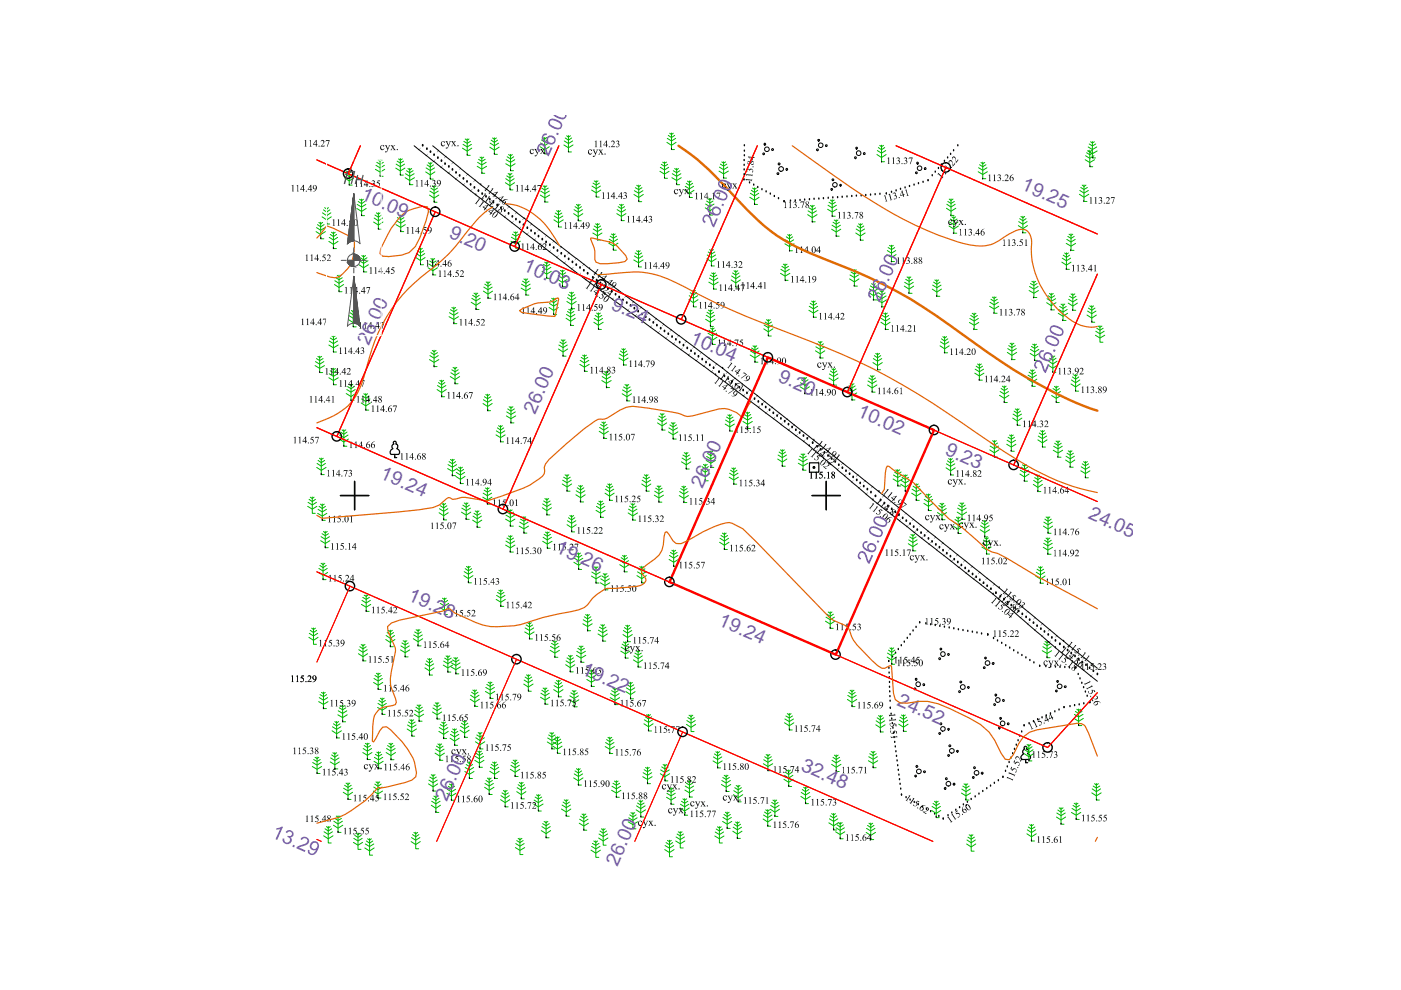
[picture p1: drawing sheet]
<svg xmlns="http://www.w3.org/2000/svg" width="297mm" height="210mm" viewBox="0 0 297 210" stroke-linecap="round" stroke-linejoin="round" font-family="sans-serif">
<defs><g id="words">
<g font-size="4.1" fill="#735cb8">
<text x="216.4" y="40.1" transform="rotate(24 216.4 40.1)">19.25</text>
<text x="76.4" y="42.2" transform="rotate(24 76.4 42.2)">10.09</text>
<text x="95" y="50.3" transform="rotate(24 95 50.3)">9.20</text>
<text x="110.7" y="57.3" transform="rotate(24 110.7 57.3)">10.03</text>
<text x="129.4" y="65.5" transform="rotate(24 129.4 65.5)">9.24</text>
<text x="78.2" y="73.3" transform="rotate(-66 78.2 73.3)">26.00</text>
<text x="146.1" y="72.6" transform="rotate(24 146.1 72.6)">10.04</text>
<text x="164.8" y="80.8" transform="rotate(24 164.8 80.8)">9.20</text>
<text x="113.5" y="88.1" transform="rotate(-66 113.5 88.1)">26.00</text>
<text x="181.6" y="88.2" transform="rotate(24 181.6 88.2)">10.02</text>
<text x="80.4" y="101.3" transform="rotate(24 80.4 101.3)">19.24</text>
<text x="200.2" y="96.4" transform="rotate(24 200.2 96.4)">9.23</text>
<text x="148.9" y="103.8" transform="rotate(-66 148.9 103.8)">26.00</text>
<text x="230.5" y="109.9" transform="rotate(24 230.5 109.9)">24.05</text>
<text x="117.6" y="117.1" transform="rotate(24 117.6 117.1)">19.26</text>
<text x="86.3" y="127.2" transform="rotate(24 86.3 127.2)">19.28</text>
<text x="152.1" y="132.5" transform="rotate(24 152.1 132.5)">19.24</text>
<text x="123.1" y="142.9" transform="rotate(24 123.1 142.9)">19.22</text>
<text x="190" y="149.6" transform="rotate(24 190 149.6)">24.52</text>
<text x="169.6" y="163.2" transform="rotate(24 169.6 163.2)">32.48</text>
<text x="94.7" y="170.1" transform="rotate(-66 94.7 170.1)">26.00</text>
<text x="130.9" y="183.8" transform="rotate(-66 130.9 183.8)">26.00</text>
</g>
</g></defs>
<g fill="none" stroke="#000" stroke-width=".3">
<path d="M191.9 39.8h.1M192.8 39.5h.1M193.8 39.2h.1M194.7 38.9h.1M195.7 38.7h.1M196.8 38.3h.1M197.7 37.3h.1M198.3 36.5h.1M199 35.7h.1M199.6 35h.1M200.2 34.2h.1M200.9 33.5h.1"/>
<path d="M201.5 32.7h.1M202.2 32h.1M203.1 30.9h.1M166.2 42.8h.1M167.6 42.6h.1M168.6 42.6h.1M169.6 42.5h.1M170.6 42.4h.1M171.6 42.3h.1M172.6 42.2h.1M173.6 42.2h.1M174.6 42.1h.1"/>
<path d="M175.6 42h.1M176.6 42h.1M177.6 41.9h.1M178.6 41.8h.1M179.6 41.7h.1M180.6 41.7h.1M181.6 41.6h.1M182.6 41.5h.1M183.6 41.4h.1M184.6 41.4h.1M185.5 41.3h.1M186.6 41.2h.1"/>
<path d="M187.9 41.1h.1M189 40.8h.1M190 40.5h.1M190.9 40.1h.1M189.2 139.3h.1M189.9 138.5h.1M190.5 137.7h.1M191.1 136.9h.1M191.7 136.1h.1M192.4 135.3h.1M193 134.6h.1M193.6 133.8h.1"/>
<path d="M194.2 133h.1M195 132h.1M196.3 132.2h.1M197.3 132.5h.1M198.3 132.6h.1M199.3 132.8h.1M200.2 133h.1M201.3 133.1h.1M202.2 133.3h.1M203.2 133.5h.1M204.2 133.7h.1M205.2 133.9h.1"/>
<path d="M206.2 134h.1M207.1 134.2h.1M208.1 134.4h.1M209.4 134.6h.1M210.7 135.4h.1M211.5 135.9h.1M212.4 136.4h.1M213.2 136.9h.1M214.1 137.4h.1M214.9 138h.1M215.8 138.5h.1M216.7 139h.1"/>
<path d="M217.5 139.5h.1M188.4 140.3h.1M188.5 141.7h.1M188.5 142.7h.1M188.6 143.7h.1M188.6 145.7h.1M188.6 144.7h.1M188.6 146.7h.1M188.7 147.7h.1M188.7 148.7h.1M188.8 150.2h.1M188.9 151.4h.1"/>
<path d="M189.1 152.4h.1M189.2 153.4h.1M189.3 154.4h.1M189.4 155.4h.1M189.6 156.4h.1M189.7 157.4h.1M189.8 158.4h.1M189.9 159.4h.1M214.7 159.8h.1M215.1 158.9h.1M215.5 158h.1M215.9 157.1h.1"/>
<path d="M216.2 156.1h.1M216.6 155.2h.1M217.1 153.9h.1M218.2 153.4h.1M218.4 140h.1M219.1 153h.1M219.2 140.5h.1M220 152.6h.1M220.4 141.3h.1M220.9 152.2h.1M221.7 141.4h.1M221.8 151.8h.1"/>
<path d="M222.7 151.3h.1M222.8 141.4h.1M223.6 150.9h.1M223.8 141.4h.1M224.5 150.5h.1M224.7 141.5h.1M225.6 150h.1M225.8 141.5h.1M226.7 141.6h.1M226.9 149.8h.1M227.8 149.6h.1M228 141.6h.1"/>
<path d="M228.6 143h.1M228.8 149.4h.1M229 143.9h.1M229.4 144.9h.1M229.7 145.8h.1M229.8 149.2h.1M230.1 146.7h.1M230.5 147.6h.1M231.1 149h.1M190.1 160.4h.1M190.2 161.3h.1M190.3 162.3h.1"/>
<path d="M190.5 163.3h.1M190.6 164.3h.1M190.7 165.3h.1M190.8 166.3h.1M191 167.3h.1M191.1 168.6h.1M192.1 169.1h.1M193 169.6h.1M193.8 170.1h.1M194.7 170.6h.1M195.6 171.1h.1M196.4 171.6h.1"/>
<path d="M197.3 172.1h.1M198.2 172.6h.1M199.1 173.1h.1M200 173.7h.1M201 172.9h.1M201.8 172.4h.1M202.6 171.8h.1M203.5 171.2h.1M204.3 170.6h.1M205.1 170.1h.1M205.9 169.5h.1M206.8 169h.1"/>
<path d="M207.6 168.4h.1M208.4 167.8h.1M209.2 167.2h.1M210 166.7h.1M210.8 166.1h.1M211.7 165.5h.1M212.6 164.8h.1M213.2 163.5h.1M213.6 162.6h.1M214 161.7h.1M214.3 160.7h.1"/>
</g>
<!-- layer: SC007 -->
<g fill="none" stroke="#000" stroke-width=".25">
<path d="M171.6 98.1h2v2h-2z"/>
<circle cx="172.6" cy="99.1" r=".19"/>
</g>
<g fill="none" stroke="#00b800" stroke-width=".21">
<path d="M73.1 37.7l.9 .7 1-.7M73.2 36.9l.8 .5 .9-.5M73.4 36.2l.6 .5 .7-.5M73.7 35.8l.3 .3 .5-.3M74 35.7v3.5h.7M79.6 35.9l1 .6 1-.6M79.7 35.1l.9 .5 .9-.5M79.9 34.4l.7 .4 .7-.4M80.2 34l.4 .2 .4-.2M80.6 33.9v3.5h.6M83.9 35.6l1 .6 1-.6M84 34.8l.9 .5 .9-.5"/>
<path d="M84.2 34.2l.7 .4 .7-.4M84.5 33.7l.4 .3 .4-.3M84.9 33.6v3.5h.6M85.9 37.7l1 .6 1-.6M86 36.8l.9 .6 .9-.6M86.2 36.2l.7 .4 .7-.4M86.5 35.7l.4 .3 .4-.3M86.9 35.7v3.5h.6M90.3 36.4l.9 .7 1-.7M90.3 35.6l.9 .6 .9-.6M90.6 35l.6 .4 .7-.4M90.8 34.5l.4 .3 .4-.3"/>
<path d="M91.2 34.5v3.5h.7M91.4 39.9l.6 .4 .8-.4M91.7 39.4l.3 .3 .5-.3M92 39.4v3.5h.7M98 31.4l1.1 .6 .9-.6M98.2 30.6l.9 .6 .8-.6M98.3 30l.8 .4 .6-.4M98.6 29.5l.5 .3 .3-.3M99.1 29.4v3.5h.6M101.2 35.3l1 .6 1-.6M101.3 34.4l.9 .6 .9-.6M101.5 33.8l.7 .4 .7-.4"/>
<path d="M101.8 33.3l.4 .3 .4-.3M102.2 33.3v3.4h.6M103.8 31.2l1 .6 1-.6M103.9 30.4l.9 .5 .9-.5M104.1 29.7l.7 .5 .7-.5M104.4 29.3l.4 .2 .4-.2M104.8 29.2v3.5h.7M107.1 38.7l1 .7 1-.7M107.2 34.7l1 .6 1-.6M107.2 37.9l.9 .6 .9-.6M107.3 33.9l.9 .5 .9-.5M107.4 37.3l.7 .4 .7-.4"/>
<path d="M107.5 33.2l.7 .5 .7-.5M107.7 36.8l.4 .3 .4-.3M107.8 32.8l.4 .3 .4-.3M108.1 36.7v3.6h.7M108.2 32.7v3.5h.7M114.5 31.1l1 .7 1-.7M114.6 30.3l.9 .6 .9-.6M114.8 29.7l.7 .4 .7-.4M114.9 39.9l.6 .4 .7-.4M115.1 29.2l.4 .3 .4-.3M115.1 39.4l.4 .3 .5-.3M115.5 29.1v3.5h.6"/>
<path d="M115.5 39.4v3.4h.7M119.5 30.7l1 .6 1-.6M119.6 29.9l.9 .5 .9-.5M119.8 29.3l.7 .4 .7-.4M120.1 28.8l.4 .3 .4-.3M120.5 28.7v3.5h.7M125.5 39.5l.9 .5 .9-.5M125.7 38.8l.7 .4 .7-.4M126 38.4l.4 .2 .4-.2M126.4 38.3v3.5h.6M134.7 39.8l.7 .4 .7-.4M135 39.3l.4 .3 .4-.3"/>
<path d="M135.4 39.2v3.6h.7M139.9 36.3l1 .6 1-.6M140 35.5l.9 .5 .9-.5M140.2 34.8l.7 .5 .7-.5M140.5 34.4l.4 .2 .4-.2M140.9 34.3v3.5h.6M141.4 30.2l1 .6 .9-.6M141.5 29.3l.9 .6 .9-.6M141.7 28.7l.7 .5 .6-.5M142 28.2l.4 .3 .3-.3M142.4 28.2v3.5h.6M142.5 37.7l1 .6 .9-.6"/>
<path d="M142.5 36.8l1 .6 .9-.6M142.7 36.2l.8 .4 .6-.4M143 35.7l.5 .3 .3-.3M143.5 35.7v3.5h.6M145.3 39.5l.9 .5 .9-.5M145.5 38.9l.7 .4 .7-.4M145.8 38.4l.4 .3 .4-.3M146.2 38.4v3.5h.6M152.4 36.3l1 .6 1-.6M152.5 35.4l.9 .6 .9-.6M152.7 34.8l.7 .4 .7-.4M153 34.3l.4 .3 .4-.3"/>
<path d="M153.4 34.3v3.5h.7M159.6 39.9l.4 .3 .4-.3M160 39.8v3.5h.6M185.9 32.8l1 .6 1-.6M186 31.9l.9 .6 .9-.6M186.2 31.3l.7 .5 .7-.5M186.5 30.8l.4 .3 .4-.3M186.9 30.8v3.5h.6M207.4 36.4l1 .6 .9-.6M207.5 35.6l.9 .5 .9-.5M207.7 34.9l.7 .4 .6-.4M208 34.5l.4 .2 .4-.2"/>
<path d="M208.4 34.4v3.5h.6M229.2 39.8l.6 .4 .7-.4M229.4 39.2l.4 .3 .5-.3M229.8 39.2v3.5h.7M230.1 33.9l1 .6 1-.6M230.2 33l.9 .6 .8-.6M230.4 32.4l.7 .4 .6-.4M230.6 32l1 .6 1-.6M230.7 31.9l.4 .3 .4-.3M230.7 31.2l.9 .5 .9-.5M230.9 30.5l.7 .4 .7-.4M231.1 31.8v3.5h.6"/>
<path d="M231.2 30.1l.4 .2 .4-.2M231.6 30v3.5h.7M67 49.1l1 .6 1-.6M67.1 48.3l.9 .5 .9-.5M67.3 47.6l.7 .5 .7-.5M67.6 47.2l.4 .3 .4-.3M68 47.1v3.5h.7M68.3 46l1 .6 .9-.6M68.4 45.1l.9 .6 .8-.6M68.6 44.5l.7 .5 .6-.5M68.8 44l.5 .3 .3-.3M69.3 44v3.5h.6"/>
<path d="M69.7 51.2l1 .6 1-.6M69.8 50.3l.9 .6 .9-.6M70 49.7l.7 .5 .7-.5M70.3 49.2l.4 .3 .4-.3M70.7 49.2v3.5h.6M71 59.5l.9 .6 .9-.6M71.2 58.9l.7 .4 .7-.4M71.5 58.4l.4 .3 .4-.3M71.9 58.3v3.5h.6M75.6 44.2l1.1 .6 .9-.6M75.7 43.3l1 .6 .9-.6M75.9 42.7l.8 .5 .6-.5"/>
<path d="M76.1 56.1l1 .7 1-.7M76.2 55.3l.9 .5 .9-.5M76.2 42.2l.5 .3 .3-.3M76.4 54.7l.7 .4 .7-.4M76.7 42.2v3.5h.6M76.7 54.2l.4 .3 .4-.3M77.1 54.1v3.6h.7M79.2 47.1l1 .6 1-.6M79.3 46.2l.9 .6 .9-.6M79.5 45.6l.7 .5 .7-.5M79.8 45.1l.4 .3 .4-.3M80.2 45.1v3.5h.7"/>
<path d="M83.9 47.6l1.1 .6 .9-.6M84.1 46.8l.9 .5 .9-.5M84.2 46.1l.8 .5 .6-.5M84.5 45.7l.5 .2 .3-.2M85 45.6v3.5h.6M88.2 54.6l1 .6 .9-.6M88.3 53.8l.9 .6 .8-.6M88.5 53.2l.7 .4 .6-.4M88.7 52.7l.5 .3 .3-.3M89.2 52.6v3.5h.6M90.8 56.8l1 .6 1-.6M90.9 56l.9 .5 .9-.5"/>
<path d="M91.1 41.4l.9 .6 1-.6M91.1 55.3l.7 .5 .7-.5M91.1 40.5l.9 .6 .9-.6M91.4 54.8l.4 .3 .4-.3M91.8 54.8v3.5h.6M103.1 59.8l.4 .3 .4-.3M103.5 59.7v3.5h.6M108.3 51.1l1 .6 1-.6M108.4 50.3l.9 .5 .9-.5M108.6 49.7l.7 .4 .7-.4M108.9 49.2l.4 .2 .4-.2M109.3 49.1v3.5h.7"/>
<path d="M110.8 59.6l.7 .5 .7-.5M111.1 59.1l.4 .3 .4-.3M111.5 59.1v3.5h.6M114.6 41.4l.9 .6 1-.6M114.6 40.5l.9 .6 1-.6M114.9 57.5l1 .6 1-.6M115 56.7l.9 .5 .9-.5M115.2 56l.7 .5 .7-.5M115.5 55.6l.4 .3 .4-.3M115.9 55.5v3.5h.6M117.4 46.6l1 .6 1-.6M117.5 45.8l.9 .6 .9-.6"/>
<path d="M117.7 45.2l.7 .4 .7-.4M118 44.7l.4 .3 .4-.3M118.3 59.3l1 .6 .9-.6M118.4 58.5l.9 .5 .8-.5M118.4 44.6v3.5h.7M118.6 57.8l.7 .5 .6-.5M118.8 57.3l.5 .3 .3-.3M119.3 57.3v3.5h.6M121.6 45.3l1 .6 1-.6M121.7 44.5l.9 .5 .9-.5M121.9 43.8l.7 .5 .7-.5M122.2 43.3l.4 .3 .4-.3"/>
<path d="M122.6 43.3v3.5h.6M125.4 40.3l1 .6 1-.6M125.7 49.4l1 .6 .9-.6M125.8 48.6l.9 .5 .9-.5M126 47.9l.7 .4 .6-.4M126.3 47.5l.4 .2 .4-.2M126.7 47.4v3.5h.6M129.1 51.6l.9 .6 1-.6M129.2 50.7l.8 .6 .9-.6M129.4 50.1l.6 .4 .7-.4M129.6 49.6l.4 .3 .4-.3M130 49.5v3.5h.7"/>
<path d="M130.8 45.3l.9 .6 1-.6M130.9 44.5l.8 .5 .9-.5M131.1 43.8l.6 .4 .7-.4M131.4 43.3l.3 .3 .5-.3M131.7 43.3v3.5h.7M134.4 55.1l1 .6 1-.6M134.4 41.2l1 .7 1-.7M134.5 54.3l.9 .5 .9-.5M134.5 40.4l.9 .6 .9-.6M134.7 53.6l.7 .5 .7-.5M135 53.2l.4 .2 .4-.2M135.4 53.1v3.5h.6"/>
<path d="M145.2 40.3l1 .7 1-.7M149.5 44.1l1 .6 1-.6M149.6 43.3l.9 .5 .9-.5M149.8 42.6l.7 .5 .7-.5M149.9 54.9l.9 .6 1-.6M149.9 54.1l.9 .5 .9-.5M150.1 42.1l.4 .3 .4-.3M150.2 53.4l.6 .4 .8-.4M150.3 59.8l1 .6 1-.6M150.4 59l.9 .5 .9-.5M150.5 52.9l.3 .3 .5-.3M150.5 42.1v3.5h.6"/>
<path d="M150.6 58.3l.7 .5 .7-.5M150.8 52.9v3.5h.7M150.9 57.9l.4 .2 .4-.2M151.3 57.8v3.5h.6M155 59.4l1 .6 1-.6M155.1 58.5l.9 .6 .9-.6M155.3 57.9l.7 .4 .7-.4M155.6 57.4l.4 .3 .4-.3M156 57.4v3.5h.6M159 41.8l1 .7 1-.7M159.1 41l.9 .5 .9-.5M159.3 40.3l.7 .5 .7-.5"/>
<path d="M165.5 58l1 .5 1-.5M165.6 57.1l.9 .6 .8-.6M165.8 56.5l.7 .4 .7-.4M166.1 56l.4 .3 .4-.3M166.4 51.7l1 .6 1-.6M166.5 56v3.4h.6M166.5 50.8l.9 .6 .9-.6M166.7 50.2l.7 .5 .7-.5M167 49.7l.4 .3 .4-.3M167.4 49.7v3.5h.6M171.2 45.5l1 .6 1-.6M171.3 44.7l.9 .6 .9-.6"/>
<path d="M171.5 44.1l.7 .4 .7-.4M171.8 43.6l.4 .3 .4-.3M172.2 43.5v3.5h.6M175.5 44.4l.9 .6 1-.6M175.6 43.5l.8 .6 .9-.6M175.8 42.9l.6 .4 .7-.4M176.1 42.4l.3 .3 .5-.3M176.3 48.6l1 .6 1-.6M176.4 47.8l.9 .5 .9-.5M176.4 42.3v3.5h.7M176.6 47.1l.7 .4 .7-.4M176.9 46.7l.4 .2 .4-.2"/>
<path d="M177.3 46.6v3.5h.6M180.1 59.1l1 .7 1-.7M180.2 58.3l.9 .5 .9-.5M180.4 57.7l.7 .4 .7-.4M180.7 57.2l.4 .3 .4-.3M181.1 57.2v3.5h.7M181.4 49.4l1 .6 1-.6M181.5 48.6l.9 .5 .9-.5M181.7 47.9l.7 .5 .7-.5M182 47.5l.4 .3 .4-.3M182.4 47.4v3.5h.6M188 54l1 .6 1-.6"/>
<path d="M188.1 53.1l.9 .6 .9-.6M188.3 52.5l.7 .4 .7-.4M188.6 52l.4 .3 .4-.3M189 52v3.5h.7M191.8 59.9l.9 .5 .9-.5M192 59.2l.7 .4 .7-.4M192.3 58.7l.4 .3 .4-.3M192.7 58.7v3.5h.7M198 59.8l.6 .5 .7-.5M198.2 59.4l.4 .2 .4-.2M198.6 59.3v3.5h.7M200.7 44.2l.9 .6 1-.6"/>
<path d="M200.7 43.3l.9 .6 .9-.6M201 42.7l.6 .4 .8-.4M201.2 47.9l1 .7 1-.7M201.3 42.2l.3 .3 .5-.3M201.3 47.1l.9 .5 .9-.5M201.5 46.4l.7 .5 .7-.5M201.6 42.2v3.5h.7M201.8 46l.4 .3 .4-.3M202.2 45.9v3.5h.7M215.9 47.8l1 .7 .9-.7M216 47l.9 .5 .9-.5M216.2 46.4l.7 .4 .7-.4"/>
<path d="M216.5 45.9l.4 .3 .4-.3M216.9 45.8v3.6h.6M218.8 59.6l.4 .3 .4-.3M219.2 59.6v3.5h.6M225.1 55.6l1 .6 1-.6M225.2 54.7l.9 .6 .9-.6M225.4 54.1l.7 .5 .7-.5M225.7 53.6l.4 .3 .4-.3M226.1 51.6l1 .6 .9-.6M226.1 53.6v3.5h.6M226.2 50.8l.9 .5 .9-.5M226.4 50.1l.7 .4 .7-.4"/>
<path d="M226.7 49.7l.4 .2 .4-.2M227.1 49.6v3.5h.6M228.9 41.2l.9 .6 1-.6M228.9 40.4l.9 .5 1-.5M66.8 77.5l1 .6 1-.6M66.9 76.7l.9 .5 .9-.5M67.1 76l.7 .5 .7-.5M67.4 75.6l.4 .2 .4-.2M67.8 75.5v3.5h.6M69.7 73.2l1 .5 1-.5M69.8 79.2l.9 .6 .9-.6M69.8 72.3l.9 .6 .9-.6"/>
<path d="M70 78.6l.7 .4 .7-.4M70 71.7l.7 .4 .7-.4M70.3 78.1l.4 .3 .4-.3M70.3 71.2l.4 .3 .4-.3M70.7 78.1v3.5h.6M70.7 71.2v3.4h.6M70.9 60.3l1 .7 1-.7M73.9 67.8l1 .6 1-.6M74 66.9l.9 .6 .9-.6M74.2 66.3l.7 .5 .7-.5M74.5 65.8l.4 .3 .4-.3M74.9 65.8v3.5h.6"/>
<path d="M91.1 76.2l.9 .6 1-.6M91.1 75.4l.9 .5 .9-.5M91.4 74.8l.6 .4 .8-.4M91.7 74.3l.3 .3 .5-.3M92 74.3v3.4h.7M95.2 67.1l1 .6 1-.6M95.3 66.3l.9 .5 .9-.5M95.5 79.8l1 .7 1-.7M95.5 65.7l.7 .4 .7-.4M95.6 79l.9 .6 .9-.6M95.8 65.2l.4 .2 .4-.2M95.8 78.4l.7 .4 .7-.4"/>
<path d="M96.1 77.9l.4 .3 .4-.3M96.2 65.1v3.5h.7M96.5 77.9v3.5h.6M99.9 64.1l1 .6 1-.6M100 63.2l.9 .6 .9-.6M100.2 62.6l.7 .5 .7-.5M100.5 62.1l.4 .3 .4-.3M100.9 62.1v3.5h.7M102.5 61.7l1 .7 .9-.7M102.6 60.9l.9 .5 .9-.5M102.8 60.2l.7 .5 .6-.5M110.5 61.1l1 .6 1-.6"/>
<path d="M110.6 60.2l.9 .6 .9-.6M116.4 65.2l1 .6 1-.6M116.5 64.3l.9 .6 .9-.6M116.7 63.7l.7 .5 .7-.5M117 63.2l.4 .3 .4-.3M117.4 63.2v3.5h.6M118.4 74l1 .6 1-.6M118.5 73.2l.9 .5 .9-.5M118.7 72.5l.7 .5 .7-.5M119 72.1l.4 .2 .4-.2M119.4 72v3.5h.6M120 67.5l1 .6 1-.6"/>
<path d="M120.1 66.7l.9 .5 .9-.5M120.2 63.9l1 .7 1-.7M120.3 66l.7 .5 .7-.5M120.3 63.1l.9 .6 .9-.6M120.5 62.5l.7 .4 .7-.4M120.6 65.6l.4 .2 .4-.2M120.8 62l.4 .3 .4-.3M121 65.5v3.5h.6M121.2 61.9v3.5h.6M122.9 77.3l1 .6 1-.6M123 76.4l.9 .6 .9-.6M123.2 75.8l.7 .4 .7-.4"/>
<path d="M123.5 75.3l.4 .3 .4-.3M123.9 75.2v3.5h.6M125.9 68.3l1 .7 1-.7M126 67.5l.9 .6 .9-.6M126.2 66.9l.7 .4 .7-.4M126.5 66.4l.4 .3 .4-.3M126.9 66.3v3.6h.6M127.7 79.8l.9 .6 .9-.6M127.9 79.2l.7 .4 .7-.4M128.2 78.7l.4 .3 .4-.3M128.6 78.7v3.5h.6M131.2 75.9l1 .6 1-.6"/>
<path d="M131.3 75.1l.9 .5 .9-.5M131.5 74.4l.7 .5 .7-.5M131.8 74l.4 .3 .4-.3M132.2 73.9v3.5h.6M146.1 63.5l.9 .7 1-.7M146.1 62.7l.9 .5 .9-.5M146.3 62.1l.7 .4 .7-.4M146.6 61.6l.4 .3 .4-.3M147 61.6v3.5h.7M149.6 67.7l1 .6 1-.6M149.7 66.8l.9 .6 .9-.6M149.9 66.2l.7 .5 .7-.5"/>
<path d="M150 71.5l1 .6 1-.6M150.1 70.7l.9 .5 .9-.5M150.2 65.7l.4 .3 .4-.3M150.3 70l.7 .5 .7-.5M150.6 65.7v3.5h.7M150.6 69.6l.4 .3 .4-.3M151 69.5v3.5h.7M159 75.3l1.1 .6 .9-.6M159.1 74.4l1 .6 .9-.6M159.3 73.8l.8 .5 .6-.5M159.6 73.3l.5 .3 .3-.3M160.1 73.3v3.5h.6"/>
<path d="M161.9 69.7l1 .7 1-.7M162 68.9l.9 .6 .9-.6M162.2 68.3l.7 .4 .7-.4M162.5 67.8l.4 .3 .4-.3M162.9 67.7v3.5h.6M171.5 65.8l1 .6 .9-.6M171.6 64.9l.9 .6 .9-.6M171.8 64.3l.7 .5 .6-.5M172.1 63.8l.4 .3 .3-.3M172.5 63.8v3.5h.6M172.9 74.4l1 .6 1-.6M173 73.5l.9 .6 .9-.6"/>
<path d="M173.2 72.9l.7 .5 .7-.5M173.5 72.4l.4 .3 .4-.3M173.9 72.4v3.5h.6M175.9 79.3l.8 .5 .9-.5M176.1 78.7l.6 .4 .7-.4M176.4 78.2l.3 .3 .5-.3M176.7 78.1v3.6h.7M184.2 62.1l1 .6 1-.6M184.3 61.3l.9 .5 .9-.5M184.5 79.7l.4 .3 .4-.3M184.5 60.6l.7 .4 .7-.4M184.8 60.2l.4 .2 .4-.2"/>
<path d="M184.9 79.6v3.5h.6M185.1 76.9l1 .6 1-.6M185.2 76l.9 .6 .8-.6M185.2 60.1v3.5h.6M185.4 75.4l.7 .5 .6-.5M185.7 74.9l.4 .3 .4-.3M186 63.6l1 .6 1-.6M186.1 74.9v3.5h.6M186.1 62.7l.9 .6 .9-.6M186.3 62.1l.7 .5 .7-.5M186.6 61.6l.4 .3 .4-.3M186.8 68.3l.9 .7 1-.7"/>
<path d="M186.9 67.5l.8 .6 .9-.6M187 61.6v3.5h.6M187.1 66.9l.6 .4 .7-.4M187.3 66.4l.4 .3 .4-.3M187.7 66.3v3.6h.7M191.7 60.7l1 .6 1-.6M197.7 61.3l.9 .6 1-.6M197.7 60.5l.9 .5 .9-.5M199.3 73.3l1 .7 1-.7M199.4 72.5l.9 .5 .9-.5M199.6 71.8l.7 .5 .7-.5M199.9 71.4l.4 .3 .4-.3"/>
<path d="M200.3 71.3v3.5h.6M205.5 68.4l1 .6 1-.6M205.6 67.5l.9 .6 .9-.6M205.8 66.9l.7 .5 .7-.5M206.1 66.4l.4 .3 .4-.3M206.5 66.4v3.5h.7M206.7 79.1l.9 .6 1-.6M206.8 78.3l.8 .5 .9-.5M207 77.6l.6 .5 .7-.5M207.3 77.2l.3 .3 .5-.3M207.6 77.1v3.5h.7M209.8 64.9l1 .6 1-.6"/>
<path d="M209.9 64.1l.9 .5 .9-.5M210.1 63.5l.7 .4 .7-.4M210.4 63l.4 .2 .4-.2M210.8 62.9v3.5h.6M213.6 74.7l.9 .7 1.1-.7M213.7 73.9l.8 .6 1-.6M213.9 73.3l.6 .4 .8-.4M214.2 72.8l.3 .3 .5-.3M214.5 72.7v3.5h.7M218 79.5l.9 .6 .9-.6M218.2 61.6l1 .6 1-.6M218.2 78.9l.7 .5 .6-.5"/>
<path d="M218.3 60.7l.9 .6 .9-.6M218.4 74.9l1 .6 .9-.6M218.5 60.1l.7 .4 .7-.4M218.5 74.1l.9 .5 .9-.5M218.5 78.4l.4 .3 .4-.3M218.7 73.4l.7 .5 .6-.5M218.9 78.4v3.5h.6M218.9 73l.5 .2 .4-.2M219.4 72.9v3.5h.6M221.9 64.2l1 .6 1-.6M222 63.3l.9 .6 .9-.6M222.2 62.7l.7 .5 .7-.5"/>
<path d="M222.3 77.4l.9 .7 1-.7M222.3 76.6l.9 .6 .9-.6M222.5 62.2l.4 .3 .4-.3M222.5 75.9l.7 .5 .7-.5M222.8 75.5l.4 .3 .4-.3M222.9 62.2v3.5h.7M223.2 75.4v3.6h.7M224.4 66.4l1 .7 1-.7M224.5 65.6l.9 .6 .9-.6M224.7 65l.7 .4 .7-.4M225 64.5l.4 .3 .4-.3M225.4 64.4v3.5h.6"/>
<path d="M226.5 64.3l1 .6 .9-.6M226.6 63.5l.9 .5 .8-.5M226.8 62.8l.7 .4 .6-.4M227.1 62.3l.4 .3 .4-.3M227.4 79.9l.6 .5 .7-.5M227.5 62.3v3.5h.6M227.6 79.5l.4 .3 .4-.3M228 79.4v3.5h.7M230.5 66.8l1 .6 1-.6M230.6 66l.9 .5 .9-.5M230.8 65.3l.7 .5 .7-.5M231.1 64.9l.4 .3 .4-.3"/>
<path d="M231.5 64.8v3.5h.6M232.2 71.1l1 .6 1-.6M232.3 70.2l.9 .6 .9-.6M232.5 69.6l.7 .4 .7-.4M232.8 69.1l.4 .3 .4-.3M233.2 69v3.6h.6M67.1 99.1l1 .6 1-.6M67.2 98.3l.9 .5 .9-.5M67.4 97.6l.7 .5 .7-.5M67.7 97.2l.4 .3 .4-.3M68.1 97.1v3.5h.6M69.7 80.1l1 .6 1-.6"/>
<path d="M71.9 93.1l1 .6 1-.6M72 92.2l.9 .6 .9-.6M72.2 91.6l.7 .5 .7-.5M72.5 91.1l.4 .3 .4-.3M72.9 91.1v3.5h.6M73.4 83.4l1 .7 1-.7M73.5 82.6l.9 .5 .9-.5M73.7 82l.7 .4 .7-.4M74 81.5l.4 .3 .4-.3M74.4 81.4v3.5h.7M76.6 85.4l1 .7 .9-.7M76.7 84.6l.9 .5 .8-.5"/>
<path d="M76.9 83.9l.7 .5 .6-.5M77.1 83.5l.5 .3 .3-.3M77.6 83.4v3.6h.6M92.7 82.6l.9 .6 1-.6M92.8 81.7l.8 .6 .9-.6M93 81.1l.6 .5 .7-.5M93.3 80.6l.3 .3 .5-.3M93.6 80.6v3.5h.7M94.9 99.4l1 .5 1-.5M95 98.5l.9 .6 .9-.6M95.2 97.9l.7 .4 .7-.4M95.5 97.4l.4 .3 .4-.3"/>
<path d="M95.9 97.4v3.4h.7M96.9 99.5l.7 .5 .7-.5M97.2 99.1l.4 .3 .4-.3M97.6 99v3.5h.7M102.4 85.6l1 .6 1-.6M102.5 84.8l.9 .5 .9-.5M102.7 84.1l.7 .4 .7-.4M103 83.7l.4 .2 .4-.2M103.4 83.6v3.5h.6M105.2 92.2l.9 .6 1-.6M105.2 91.4l.9 .5 .9-.5M105.5 90.7l.6 .5 .7-.5"/>
<path d="M105.7 90.3l.4 .3 .4-.3M106.1 90.2v3.5h.7M107.4 88.2l.9 .6 1-.6M107.4 87.3l.9 .6 1-.6M107.7 86.7l.6 .5 .8-.5M108 86.2l.3 .3 .5-.3M108.3 86.2v3.5h.7M127 91.4l1 .7 1-.7M127.1 90.6l.9 .6 .9-.6M127.3 90l.7 .4 .7-.4M127.6 80.7l1 .6 1-.6M127.6 89.5l.4 .3 .4-.3"/>
<path d="M128 89.5v3.5h.7M131.9 83.5l1 .6 1-.6M132 82.7l.9 .5 .9-.5M132.2 82l.7 .5 .7-.5M132.5 81.5l.4 .3 .4-.3M132.9 81.5v3.5h.7M139.4 89.7l1 .6 1-.6M139.5 88.8l.9 .6 .9-.6M139.7 88.2l.7 .4 .7-.4M140 87.7l.4 .3 .4-.3M140.4 87.7v3.5h.6M141.7 91.6l1 .6 1-.6"/>
<path d="M141.8 90.7l.9 .6 .9-.6M142 90.1l.7 .5 .7-.5M142.3 89.6l.4 .3 .4-.3M142.7 89.6v3.5h.7M144.5 97.9l1 .7 1-.7M144.6 97.1l.9 .6 .9-.6M144.8 96.5l.7 .4 .7-.4M145.1 96l.4 .3 .4-.3M145.5 95.9v3.5h.6M148.6 99.6l.9 .5 .9-.5M148.8 98.9l.7 .5 .7-.5M149.1 98.5l.4 .3 .4-.3"/>
<path d="M149.5 98.4v3.5h.7M149.7 97.6l1 .6 1-.6M149.8 96.8l.9 .5 .9-.5M150 96.1l.7 .5 .7-.5M150.3 95.7l.4 .3 .4-.3M150.7 95.6v3.5h.6M153.8 89.9l.9 .6 1-.6M153.8 89.1l.9 .5 .9-.5M154.1 88.4l.6 .5 .7-.5M154.3 88l.4 .2 .4-.2M154.7 87.9v3.5h.7M154.9 99.7l.7 .5 .7-.5"/>
<path d="M155.2 99.2l.4 .3 .4-.3M155.6 99.2v3.5h.6M157.5 89.4l1 .6 1-.6M157.6 88.5l.9 .6 .9-.6M157.8 87.9l.7 .4 .7-.4M158.1 87.4l.4 .3 .4-.3M158.5 87.4v3.4h.6M164.9 97.3l1 .7 .9-.7M165 96.5l.9 .5 .9-.5M165.2 95.8l.7 .5 .6-.5M165.5 95.4l.4 .3 .4-.3M165.9 95.3v3.5h.6"/>
<path d="M169.2 98.2l1.1 .6 .9-.6M169.3 97.4l1 .5 .9-.5M169.5 96.7l.8 .5 .6-.5M169.6 82l1 .6 1-.6M169.7 81.2l.9 .5 .9-.5M169.8 96.3l.5 .2 .3-.2M169.9 80.5l.7 .5 .7-.5M170.2 80.1l.4 .2 .4-.2M170.3 96.2v3.5h.6M170.6 80v3.5h.7M175.8 80.1l.9 .7 1-.7M179.7 83.3l.9 .6 1.1-.6"/>
<path d="M179.7 82.5l.9 .5 .9-.5M180 81.8l.6 .5 .7-.5M180.3 81.4l.3 .2 .5-.2M180.6 81.3v3.5h.7M183.9 81.6l1 .7 1-.7M184 80.8l.9 .5 .9-.5M184.2 80.1l.7 .5 .7-.5M189.9 99.6l.4 .3 .5-.3M190.3 99.6v3.4h.7M200.6 99.2l.9 .6 1-.6M200.7 98.3l.8 .6 .9-.6M200.9 97.7l.6 .5 .7-.5"/>
<path d="M201.1 97.2l.4 .3 .4-.3M201.5 97.2v3.5h.7M209.8 95.4l1 .6 1-.6M209.9 94.6l.9 .5 .9-.5M210.1 93.9l.7 .5 .7-.5M210.4 93.4l.4 .3 .4-.3M210.8 93.4v3.5h.7M211.9 83.8l1 .7 1-.7M212 83l.9 .6 .9-.6M212.3 82.4l.6 .4 .7-.4M212.5 81.9l.4 .3 .4-.3M212.9 81.8v3.5h.7"/>
<path d="M213.4 94.2l1 .6 1-.6M213.5 93.3l.9 .6 .9-.6M213.7 92.7l.7 .4 .7-.4M214 92.2l.4 .3 .4-.3M214.4 92.2v3.5h.7M214.7 88.6l1 .7 1-.7M214.8 87.8l.9 .5 .9-.5M215 87.2l.7 .4 .7-.4M215.3 86.7l.4 .3 .4-.3M215.7 86.7v3.5h.6M216.3 99.7l.9 .5 .9-.5M216.5 99.1l.7 .4 .7-.4"/>
<path d="M216.8 98.6l.4 .2 .4-.2M217.2 98.5v3.5h.6M217.9 80.4l1 .6 .9-.6M220 93.3l1 .6 1-.6M220.1 92.5l.9 .5 .9-.5M220.3 91.8l.7 .4 .7-.4M220.6 91.3l.4 .3 .4-.3M221 91.3v3.5h.7M223 83.9l.9 .6 1-.6M223.1 83l.8 .6 .9-.6M223.3 82.4l.6 .4 .7-.4M223.3 95.5l1 .6 1-.6"/>
<path d="M223.4 94.6l.9 .6 .9-.6M223.6 81.9l.3 .3 .5-.3M223.6 94l.7 .4 .7-.4M223.9 93.5l.4 .3 .4-.3M223.9 81.9v3.4h.7M224.3 93.5v3.4h.7M225.9 97.5l1 .7 1-.7M226 96.7l.9 .6 .9-.6M226.2 96.1l.7 .4 .7-.4M226.5 95.6l.4 .3 .4-.3M226.9 95.5v3.6h.6M227.1 81.4l.9 .6 1-.6"/>
<path d="M227.2 80.6l.8 .6 .9-.6M229.2 99.8l.9 .6 1-.6M229.2 99l.9 .5 .9-.5M229.4 98.3l.7 .5 .7-.5M229.7 97.9l.4 .3 .4-.3M230.1 97.8v3.5h.7M65.2 107.4l1 .6 1-.6M65.3 106.5l.9 .6 .9-.6M65.5 105.9l.7 .4 .7-.4M65.8 105.4l.4 .3 .4-.3M66.2 105.4v3.4h.6M67.4 108.8l.9 .6 1-.6"/>
<path d="M67.4 108l.9 .5 .9-.5M67.6 107.4l.7 .4 .7-.4M67.8 119.9l.7 .5 .7-.5M67.9 106.9l.4 .3 .4-.3M68 114.6l1 .6 .9-.6M68.1 119.4l.4 .3 .4-.3M68.1 113.8l.9 .5 .9-.5M68.3 113.2l.7 .4 .6-.4M68.3 106.8v3.5h.7M68.5 119.4v3.5h.6M68.6 112.7l.4 .3 .4-.3M69 112.6v3.5h.6"/>
<path d="M93.1 108.7l1 .6 .9-.6M93.2 107.9l.9 .5 .9-.5M93.4 107.2l.7 .5 .6-.5M93.7 106.8l.4 .3 .4-.3M94.1 106.7v3.5h.6M96.6 101l1 .6 1-.6M96.7 100.2l.9 .5 .9-.5M97.8 108.6l1 .6 1-.6M97.9 107.7l.9 .6 .9-.6M98.1 107.1l.7 .5 .7-.5M98.4 106.6l.4 .3 .4-.3M98.8 106.6v3.5h.7"/>
<path d="M100.2 110.3l1 .6 1-.6M100.3 109.4l.9 .6 .9-.6M100.5 108.8l.7 .5 .7-.5M100.8 108.3l.4 .3 .4-.3M101.2 108.3v3.5h.6M102.4 105.4l.9 .6 1-.6M102.4 104.6l.9 .5 .9-.5M102.7 103.9l.6 .5 .7-.5M102.9 103.5l.4 .2 .4-.2M103.3 103.4v3.5h.7M107.2 110.1l1 .6 1-.6M107.2 115.6l1 .6 1-.6"/>
<path d="M107.3 109.2l.9 .6 .9-.6M107.3 114.7l.9 .6 .9-.6M107.5 108.6l.7 .4 .7-.4M107.5 114.1l.7 .4 .7-.4M107.8 108.1l.4 .3 .4-.3M107.8 113.6l.4 .3 .4-.3M108.2 108.1v3.4h.6M108.2 113.5v3.6h.6M110.1 111.5l1 .6 1-.6M110.2 110.7l.9 .6 .9-.6M110.4 110.1l.7 .4 .7-.4M110.7 109.6l.4 .3 .4-.3"/>
<path d="M111.1 109.5v3.5h.6M115 107.7l1 .6 .9-.6M115.1 114.8l.9 .6 1.1-.6M115.1 106.8l.9 .6 .8-.6M115.1 113.9l.9 .6 .9-.6M115.3 106.2l.7 .4 .6-.4M115.4 113.3l.6 .4 .7-.4M115.5 105.7l.5 .3 .3-.3M115.7 112.8l.3 .3 .5-.3M116 105.7v3.5h.6M116 112.8v3.4h.7M119.2 102.6l1 .7 1-.7"/>
<path d="M119.3 101.8l.9 .6 .9-.6M119.5 101.2l.7 .4 .7-.4M119.8 100.7l.4 .3 .4-.3M120.2 111.3l1 .6 1-.6M120.2 100.6v3.5h.7M120.3 110.4l.9 .6 .9-.6M120.5 109.8l.7 .4 .7-.4M120.8 109.3l.4 .3 .4-.3M121.2 109.3v3.5h.6M121.7 119.2l1 .6 1-.6M121.8 118.4l.9 .5 .9-.5M122 117.7l.7 .5 .7-.5"/>
<path d="M122.1 104.9l1 .6 1-.6M122.2 104.1l.9 .5 .9-.5M122.3 117.3l.4 .3 .4-.3M122.4 103.4l.7 .5 .7-.5M122.7 117.2v3.5h.6M122.7 103l.4 .3 .4-.3M123.1 102.9v3.5h.6M126.4 108.2l.9 .6 1-.6M126.4 107.4l.9 .5 .9-.5M126.7 106.7l.6 .4 .7-.4M127 106.3l.3 .2 .5-.2M127.3 106.2v3.5h.7"/>
<path d="M128.3 104.6l.9 .6 1-.6M128.4 103.7l.8 .6 .9-.6M128.6 103.1l.6 .4 .7-.4M128.9 102.6l.3 .3 .5-.3M129.2 102.6v3.5h.7M131.4 119.7l1 .7 1-.7M131.5 118.9l.9 .5 .9-.5M131.7 118.2l.7 .5 .7-.5M132 117.8l.4 .3 .4-.3M132.4 117.7v3.5h.6M133.2 108.8l1 .6 1-.6M133.3 108l.9 .5 .8-.5"/>
<path d="M133.5 107.3l.7 .4 .7-.4M133.8 106.8l.4 .3 .4-.3M134.2 106.8v3.5h.6M136.1 102.6l.9 .7 1-.7M136.1 101.8l.9 .6 .9-.6M136.4 101.2l.6 .4 .7-.4M136.6 100.7l.4 .3 .4-.3M137 100.6v3.5h.7M138.7 105l1 .6 1-.6M138.8 104.1l.9 .6 .9-.6M139 103.5l.7 .4 .7-.4M139.3 103l.4 .3 .4-.3"/>
<path d="M139.7 103v3.5h.6M141.9 118.6l.9 .6 1-.6M141.9 117.8l.9 .5 .9-.5M142.2 117.1l.6 .5 .8-.5M142.5 116.7l.3 .3 .5-.3M142.8 116.6v3.5h.7M144 105.1l1 .6 1-.6M144.1 104.2l.9 .6 .9-.6M144.3 103.6l.7 .4 .7-.4M144.6 103.1l.4 .3 .4-.3M145 103v3.6h.6M148.5 100.4l1 .6 1-.6"/>
<path d="M152.6 115l1 .6 1-.6M152.7 114.1l.9 .6 .9-.6M152.9 113.5l.7 .5 .7-.5M153.2 113l.4 .3 .4-.3M153.6 113v3.5h.6M154.6 101.2l1 .6 .9-.6M154.7 100.3l.9 .6 .9-.6M189.4 101.6l.9 .6 1-.6M189.4 100.7l.9 .6 .9-.6M189.7 100.1l.6 .4 .8-.4M191 102.7l.9 .6 1-.6M191.1 101.9l.8 .5 .9-.5"/>
<path d="M191.3 101.2l.6 .4 .7-.4M191.6 100.7l.3 .3 .5-.3M191.9 100.7v3.5h.7M192.6 115.3l.9 .6 1-.6M192.7 114.5l.8 .5 .9-.5M192.9 113.8l.6 .5 .7-.5M193.1 113.3l.4 .3 .4-.3M193.3 104.6l1 .6 1-.6M193.4 103.7l.9 .6 .9-.6M193.5 113.3v3.5h.7M193.6 103.1l.7 .4 .7-.4M193.9 102.6l.4 .3 .4-.3"/>
<path d="M194.3 102.6v3.5h.6M195.9 106.7l1 .7 .9-.7M196 105.9l.9 .5 .8-.5M196.2 105.2l.7 .5 .6-.5M196.4 104.8l.5 .3 .3-.3M196.9 104.7v3.5h.6M198.8 108.7l.9 .6 1-.6M198.8 107.8l.9 .6 .9-.6M199.1 107.2l.6 .5 .7-.5M199.3 106.7l.4 .3 .4-.3M199.7 106.7v3.5h.7M202.2 111.6l1 .6 .9-.6"/>
<path d="M202.3 110.8l.9 .5 .8-.5M202.5 110.2l.7 .4 .6-.4M202.8 109.6l.4 .3 .4-.3M202.9 108.6l1.1 .6 .9-.6M203 107.7l1 .6 .9-.6M203.2 109.6v3.5h.6M203.2 107.1l.8 .5 .6-.5M203.5 106.6l.5 .3 .3-.3M204 106.6v3.5h.6M207.8 112.3l1 .6 1-.6M207.9 111.5l.9 .5 .9-.5M208.1 110.8l.7 .5 .7-.5"/>
<path d="M208.2 116l1 .6 .9-.6M208.3 115.1l.9 .6 .9-.6M208.4 110.4l.4 .3 .4-.3M208.5 114.5l.7 .5 .6-.5M208.7 114l.5 .3 .4-.3M208.8 110.3v3.5h.6M209.2 114v3.5h.6M216.2 100.5l1 .6 1-.6M219.1 102.7l.9 .6 1-.6M219.2 101.9l.8 .5 .9-.5M219.4 101.3l.6 .4 .7-.4M219.6 100.8l.4 .2 .4-.2"/>
<path d="M220 100.7v3.5h.7M221.2 116l1 .6 1-.6M221.2 111.5l1 .7 1-.7M221.3 115.2l.9 .5 .9-.5M221.3 110.7l.9 .6 .9-.6M221.5 114.6l.7 .4 .7-.4M221.5 110.1l.7 .4 .7-.4M221.8 109.6l.4 .3 .4-.3M221.8 114.1l.4 .3 .4-.3M222.2 114v3.5h.6M222.2 109.6v3.5h.6M65.5 135.1l1 .7 .9-.7"/>
<path d="M65.6 134.3l.9 .5 .9-.5M65.8 133.6l.7 .5 .6-.5M66.1 133.2l.4 .3 .4-.3M66.5 133.1v3.5h.6M67.5 121.4l1 .6 1-.6M67.6 120.5l.9 .6 .9-.6M76 138.6l1 .6 .9-.6M76.1 137.8l.9 .5 .9-.5M76.3 137.1l.7 .5 .6-.5M76.6 136.7l.4 .2 .4-.2M76.6 128.1l1 .6 1-.6M76.8 127.3l.8 .5 .9-.5"/>
<path d="M76.9 126.7l.7 .4 .7-.4M77 136.6v3.5h.6M77.2 126.2l.4 .2 .4-.2M77.6 126.2v3.4h.7M81.8 135.6l1 .6 .9-.6M81.9 134.7l.9 .6 .9-.6M82.1 134.1l.7 .5 .6-.5M82.4 133.6l.4 .3 .4-.3M82.8 133.6v3.5h.6M84.9 137.8l1 .6 1-.6M85 136.9l.9 .6 .9-.6M85.2 136.3l.7 .4 .7-.4"/>
<path d="M85.5 135.8l.4 .3 .4-.3M85.9 135.8v3.5h.6M87.6 135.4l1 .7 1-.7M87.7 134.6l.9 .6 .9-.6M87.9 134l.7 .4 .7-.4M88.2 133.5l.4 .3 .4-.3M88.6 133.4v3.5h.7M90.7 139.7l.4 .3 .4-.3M91.1 139.6v3.5h.6M93.3 128.8l.9 .6 1-.6M93.3 127.9l.9 .6 .9-.6M93.6 127.3l.6 .5 .7-.5"/>
<path d="M93.8 126.8l.4 .3 .4-.3M94.2 126.8v3.5h.7M94.3 139.5l.7 .5 .7-.5M94.6 139.1l.4 .3 .4-.3M95 139v3.5h.6M95.9 139.9l.7 .4 .7-.4M96.2 139.4l.4 .3 .4-.3M96.6 139.4v3.5h.7M98.3 122l1 .7 1-.7M98.4 121.2l.9 .6 .9-.6M98.6 120.6l.7 .4 .7-.4M98.9 120.1l.4 .3 .4-.3"/>
<path d="M99.3 120.1v3.5h.6M105.2 127.1l1 .6 .9-.6M105.3 126.2l.9 .6 .9-.6M105.5 125.6l.7 .4 .6-.4M105.7 125.1l.5 .3 .4-.3M106.2 125.1v3.5h.6M111.3 134l1 .6 .9-.6M111.3 133.1l1 .6 .9-.6M111.5 132.5l.8 .4 .6-.4M111.8 132l.5 .3 .3-.3M112.3 132v3.5h.6M116.6 137.9l1 .6 1-.6"/>
<path d="M116.7 137l.9 .6 .9-.6M116.9 136.4l.7 .4 .7-.4M117.2 135.9l.4 .3 .4-.3M117.6 135.9v3.5h.7M120.2 139.5l.7 .4 .7-.4M120.5 139l.4 .3 .4-.3M120.9 138.9v3.6h.6M122.2 138.9l1 .6 1-.6M122.3 138.1l.9 .5 .9-.5M122.5 137.5l.7 .4 .7-.4M122.8 137l.4 .2 .4-.2M123.2 136.9v3.5h.6"/>
<path d="M123.6 132.2l1 .6 1-.6M123.7 131.4l.9 .6 .9-.6M123.9 130.8l.7 .4 .7-.4M124.2 130.3l.4 .3 .4-.3M124.6 130.3v3.4h.6M125.4 122.1l1 .6 .9-.6M125.5 121.3l.9 .5 .9-.5M125.7 120.7l.7 .4 .6-.4M126 120.2l.4 .3 .4-.3M126.4 120.1v3.5h.6M126.8 134.4l1 .6 1-.6M126.9 133.6l.9 .6 .9-.6"/>
<path d="M127.1 133l.7 .4 .7-.4M127.3 123.6l1 .6 1-.6M127.4 122.7l.9 .6 .9-.6M127.4 132.5l.4 .3 .4-.3M127.6 122.1l.7 .5 .7-.5M127.8 132.4v3.5h.6M127.9 121.6l.4 .3 .4-.3M128.3 121.6v3.5h.6M131.6 138l1 .6 1-.6M131.7 137.2l.9 .6 .9-.6M131.9 136.6l.7 .4 .7-.4M132.1 134.5l1 .7 1-.7"/>
<path d="M132.2 133.7l.9 .5 .8-.5M132.2 136.1l.4 .3 .4-.3M132.4 133.1l.7 .4 .7-.4M132.6 136.1v3.4h.6M132.7 132.6l.4 .3 .4-.3M133.1 132.5v3.6h.6M134.3 139.9l1 .6 1-.6M134.4 139.1l.9 .6 .9-.6M134.6 138.5l.7 .4 .7-.4M134.9 138l.4 .3 .4-.3M135 122l1.1 .7 .9-.7M135.2 121.2l.9 .6 .8-.6"/>
<path d="M135.3 137.9v3.5h.6M135.3 120.6l.8 .4 .6-.4M135.6 120.1l.5 .3 .3-.3M136.1 120.1v3.5h.6M175 131.7l1 .6 1-.6M175.1 130.9l.9 .5 .9-.5M175.3 130.2l.7 .5 .7-.5M175.6 129.8l.4 .2 .4-.2M176 129.7v3.5h.7M188.1 139.3l1 .7 .9-.7M188.2 138.5l.9 .5 .8-.5M188.4 137.8l.7 .5 .6-.5"/>
<path d="M188.7 137.4l.4 .3 .4-.3M189.1 137.3v3.5h.6M219.6 122.1l1 .7 1-.7M219.7 121.3l.9 .6 .9-.6M219.9 120.7l.7 .4 .7-.4M220.2 120.2l.4 .3 .4-.3M220.6 120.1v3.6h.6M221 138l1 .6 1-.6M221.1 137.1l.9 .6 .9-.6M221.3 136.5l.7 .4 .7-.4M221.6 136l.4 .3 .4-.3M222 135.9v3.5h.6"/>
<path d="M67.6 148.8l1 .6 1-.6M67.7 147.9l.9 .6 .9-.6M67.9 147.3l.7 .4 .7-.4M68.2 146.8l.4 .3 .4-.3M68.6 146.7v3.5h.6M70.4 154.9l1 .7 1-.7M70.5 154.1l.9 .5 .9-.5M70.6 159.6l.4 .3 .4-.3M70.7 153.5l.7 .4 .7-.4M71 153l.4 .3 .4-.3M71 159.6v3.4h.6M71.4 153v3.5h.6"/>
<path d="M71.6 151.6l1 .5 1-.5M71.7 150.7l.9 .6 .9-.6M71.9 150.1l.7 .4 .7-.4M72.2 149.6l.4 .3 .4-.3M72.6 149.6v3.4h.7M76.9 159.6l1 .5 1-.5M77 158.7l.9 .6 .9-.6M77.2 158.1l.7 .4 .7-.4M77.5 157.6l.4 .3 .4-.3M77.9 157.6v3.4h.6M79.2 144.7l1 .6 1-.6M79.3 143.8l.9 .6 .9-.6"/>
<path d="M79.5 143.2l.7 .4 .7-.4M79.6 159.9l.7 .5 .6-.5M79.8 142.7l.4 .3 .4-.3M79.9 159.5l.4 .2 .4-.2M80.1 150l.9 .6 1-.6M80.1 149.1l.9 .6 .9-.6M80.2 142.7v3.5h.6M80.3 159.4v3.5h.6M80.3 148.5l.7 .5 .7-.5M80.6 148l.4 .3 .4-.3M81 148v3.5h.7M81.9 159.6l1 .6 1-.6"/>
<path d="M82 158.7l.9 .6 .9-.6M82.2 158.1l.7 .4 .7-.4M82.5 157.6l.4 .3 .4-.3M82.9 157.6v3.5h.6M86.3 154.6l1 .6 1-.6M86.4 153.7l.9 .6 .9-.6M86.6 153.1l.7 .4 .7-.4M86.9 152.6l.4 .3 .4-.3M87.3 152.6v3.5h.6M87.8 151.4l1.1 .6 .9-.6M88 150.6l.9 .5 .8-.5M88.2 149.9l.7 .5 .6-.5"/>
<path d="M88.4 149.5l.5 .3 .3-.3M88.9 149.4v3.5h.6M90.1 141.6l1 .6 .9-.6M90.2 140.8l.9 .5 .8-.5M90.4 140.1l.7 .5 .6-.5M91.7 151l1 .6 .9-.6M91.8 150.1l.9 .6 .9-.6M92 149.5l.7 .4 .6-.4M92.2 159.7l1.1 .6 .9-.6M92.3 149l.4 .3 .3-.3M92.4 158.8l.9 .6 .8-.6M92.5 158.2l.8 .5 .6-.5"/>
<path d="M92.7 148.9v3.5h.6M92.8 157.7l.5 .3 .3-.3M93 155.1l1.1 .6 .9-.6M93.1 154.3l1 .5 .9-.5M93.3 157.7v3.5h.6M93.3 153.6l.8 .5 .6-.5M93.6 153.1l.5 .3 .3-.3M94 141l1 .6 1-.6M94.1 140.2l.9 .5 .8-.5M94.1 153.1v3.5h.6M95.4 156.5l1 .6 1-.6M95.5 155.7l.9 .6 .9-.6"/>
<path d="M95.6 141.4l1 .6 1-.6M95.7 140.5l.9 .6 .9-.6M95.7 155.1l.7 .4 .7-.4M96 154.6l.4 .3 .4-.3M96.4 154.5v3.5h.6M97.5 154.8l1 .6 1-.6M97.6 154l.9 .5 .9-.5M97.8 153.3l.7 .5 .7-.5M98.1 152.9l.4 .3 .4-.3M98.5 152.8v3.5h.6M99.7 148.3l1 .6 .9-.6M99.8 147.4l.9 .6 .9-.6"/>
<path d="M100 146.8l.7 .4 .6-.4M100.2 146.3l.5 .3 .3-.3M100.7 146.3v3.5h.6M100.8 157.3l1 .6 1-.6M100.9 156.4l.9 .6 .9-.6M101 159.7l.6 .5 .7-.5M101.1 155.8l.7 .5 .7-.5M101.3 159.3l.3 .3 .5-.3M101.4 155.3l.4 .3 .4-.3M101.6 159.2v3.5h.7M101.8 155.3v3.5h.6M102.9 146.6l1 .6 1-.6"/>
<path d="M103 145.8l.9 .5 .9-.5M103.2 145.1l.7 .4 .7-.4M103.5 144.7l.4 .2 .4-.2M103.9 144.6v3.5h.7M111 145l1 .7 1-.7M111.1 144.2l.9 .5 .9-.5M111.3 143.6l.7 .4 .7-.4M111.6 143.1l.4 .3 .4-.3M112 143v3.6h.6M114.6 147.8l1 .6 .9-.6M114.7 147l.9 .5 .9-.5M114.9 146.3l.7 .5 .6-.5"/>
<path d="M115.1 145.9l.5 .3 .4-.3M115.6 145.8v3.5h.6M116 157.3l1 .6 1-.6M116.1 156.5l.9 .5 .9-.5M116.3 155.8l.7 .5 .7-.5M116.6 155.4l.4 .2 .4-.2M117 155.3v3.5h.6M117.2 158.2l1 .6 1-.6M117.3 157.4l.9 .5 .9-.5M117.4 146.2l1 .7 1-.7M117.5 145.4l.9 .5 .9-.5M117.5 156.7l.7 .5 .7-.5"/>
<path d="M117.7 144.7l.7 .5 .7-.5M117.8 156.3l.4 .2 .4-.2M118 144.3l.4 .3 .4-.3M118.2 156.2v3.5h.6M118.4 144.2v3.5h.6M119.9 140.9l1 .7 1-.7M120 140.1l.9 .6 .9-.6M120.7 148.4l1 .6 1-.6M120.8 147.5l.9 .6 .9-.6M121 146.9l.7 .4 .7-.4M121.3 146.4l.4 .3 .4-.3M121.7 146.4v3.5h.7"/>
<path d="M124.4 144.1l1 .6 1-.6M124.5 143.2l.9 .6 .9-.6M124.7 142.6l.7 .4 .7-.4M125 142.1l.4 .3 .4-.3M125.4 142v3.5h.6M128.3 158.3l1 .6 1-.6M128.4 157.4l.9 .6 .9-.6M128.6 156.8l.7 .5 .7-.5M128.9 156.3l.4 .3 .4-.3M129.3 156.3v3.5h.6M129.4 147.9l1 .6 1-.6M129.5 147.1l.9 .5 .9-.5"/>
<path d="M129.7 146.4l.7 .5 .7-.5M130 146l.4 .2 .4-.2M130.4 145.9v3.5h.6M132.7 146.6l1 .7 1-.7M132.8 145.8l.9 .6 .9-.6M133 145.2l.7 .4 .7-.4M133.3 144.7l.4 .3 .4-.3M133.7 144.7v3.5h.6M136.5 153.5l1 .6 1-.6M136.6 152.6l.9 .6 .9-.6M136.8 152l.7 .4 .7-.4M137.1 151.5l.4 .3 .4-.3"/>
<path d="M137.5 151.5v3.5h.6M145.5 153.6l1 .6 1-.6M145.6 152.8l.9 .5 .9-.5M145.8 152.1l.7 .5 .7-.5M146.1 151.6l.4 .3 .4-.3M146.5 151.6v3.5h.7M151.5 159.9l.6 .4 .7-.4M151.8 159.4l.3 .2 .5-.2M152.1 159.3v3.5h.7M162.4 160l.4 .3 .4-.3M162.8 159.9v3.5h.6M166.3 153.2l1 .7 1-.7"/>
<path d="M166.4 152.4l.9 .6 .9-.6M166.6 151.8l.7 .4 .7-.4M166.9 151.3l.4 .3 .4-.3M167.3 151.3v3.5h.7M179.7 148.3l.9 .6 1.1-.6M179.7 147.4l.9 .6 .9-.6M180 146.8l.6 .5 .7-.5M180.3 146.3l.3 .3 .5-.3M180.6 146.3v3.5h.7M184.4 159.8l.7 .4 .7-.4M184.7 159.3l.4 .3 .4-.3M185.1 159.3v3.5h.7"/>
<path d="M185.7 153.7l.9 .6 1.1-.6M185.8 152.8l.8 .6 1-.6M186 152.2l.6 .5 .8-.5M186.3 151.7l.3 .3 .5-.3M186.6 151.7v3.5h.7M190.5 153.5l1.1 .7 .9-.7M190.7 152.7l.9 .5 .8-.5M190.8 152.1l.8 .4 .6-.4M191.1 151.6l.5 .3 .3-.3M191.6 151.6v3.5h.6M217.2 159.8l.9 .6 1-.6M217.3 159l.8 .6 .9-.6"/>
<path d="M217.5 158.3l.6 .5 .7-.5M217.8 157.9l.3 .3 .5-.3M218.1 157.8v3.5h.7M227.7 152.3l1 .7 1-.7M227.8 151.5l.9 .5 .9-.5M228 150.8l.7 .5 .7-.5M228.3 150.4l.4 .3 .4-.3M228.7 150.3v3.5h.7M66.2 162.5l1 .6 1-.6M66.3 161.7l.9 .5 .9-.5M66.5 161l.7 .5 .7-.5M66.8 160.6l.4 .2 .4-.2"/>
<path d="M67.2 160.5v3.5h.7M68.6 177.2l1 .6 1-.6M68.7 176.4l.9 .5 .9-.5M68.9 175.7l.7 .5 .7-.5M69.2 175.3l.4 .3 .4-.3M69.6 175.2v3.5h.6M70 161.5l1 .6 1-.6M70.1 160.7l.9 .5 .9-.5M70.3 160.1l.7 .4 .7-.4M70.7 175l1 .6 1-.6M70.8 174.1l.9 .6 .9-.6M71 173.5l.7 .4 .7-.4"/>
<path d="M71.3 173l.4 .3 .4-.3M71.7 173v3.5h.6M72.8 168l1 .6 1-.6M72.9 167.1l.9 .6 .9-.6M73.1 166.5l.7 .5 .7-.5M73.4 166l.4 .3 .4-.3M73.8 166v3.5h.6M74.9 178.6l1 .6 1-.6M75 177.8l.9 .5 .9-.5M75.2 177.1l.7 .4 .7-.4M75.5 176.7l.4 .3 .4-.3M75.9 176.6v3.5h.6"/>
<path d="M77.3 179.8l1.1 .6 .9-.6M77.5 178.9l.9 .6 .8-.6M77.7 178.3l.7 .5 .6-.5M77.9 177.8l.5 .3 .3-.3M78.4 177.8v3.5h.6M79.2 167.7l.9 .6 1-.6M79.2 166.9l.9 .5 .9-.5M79.3 161.4l1 .6 .9-.6M79.4 160.6l.9 .5 .9-.5M79.5 166.2l.6 .5 .7-.5M79.7 165.8l.4 .3 .4-.3M80.1 165.7v3.5h.7"/>
<path d="M87.2 178.4l.9 .7 1-.7M87.2 177.6l.9 .5 .9-.5M87.5 177l.6 .4 .7-.4M87.8 176.5l.3 .3 .5-.3M88.1 176.4v3.6h.7M90.8 166.2l1 .6 1-.6M90.9 165.4l.9 .5 .9-.5M91.1 164.8l.7 .4 .7-.4M91.4 164.3l.4 .2 .4-.2M91.4 170.7l1 .7 1-.7M91.5 169.9l.9 .5 .9-.5M91.7 169.2l.7 .5 .7-.5"/>
<path d="M91.8 164.2v3.5h.7M92 168.8l.4 .3 .4-.3M92.4 168.7v3.6h.6M94.7 168.2l1 .6 1-.6M94.8 167.3l.9 .6 .9-.6M95 166.7l.7 .4 .7-.4M95.3 166.2l.4 .3 .4-.3M95.7 166.2v3.5h.7M98.6 163.6l.9 .6 1-.6M98.6 162.7l.9 .6 .9-.6M98.8 162.1l.7 .4 .7-.4M99.1 161.6l.4 .3 .4-.3"/>
<path d="M99.5 161.5v3.6h.7M100.7 161.2l.9 .6 1-.6M100.8 160.4l.8 .5 .9-.5M102.7 166.9l1 .7 1-.7M102.8 166.1l.9 .6 .9-.6M103 165.5l.7 .4 .7-.4M103.3 165l.4 .3 .4-.3M103.7 164.9v3.5h.7M103.8 163.5l1.1 .7 .9-.7M104 162.7l.9 .5 .8-.5M104.1 162.1l.8 .4 .6-.4M104.4 161.6l.5 .3 .3-.3"/>
<path d="M104.9 161.5v3.6h.6M106.1 169.5l1 .7 1-.7M106.2 168.7l.9 .6 .9-.6M106.4 168.1l.7 .4 .7-.4M106.7 167.6l.4 .3 .4-.3M107.1 167.6v3.5h.6M108.2 163.1l1 .6 1-.6M108.3 162.3l.9 .5 .9-.5M108.5 161.6l.7 .5 .7-.5M108.8 161.2l.4 .3 .4-.3M109.2 161.1v3.5h.7M109.3 179.7l.9 .6 1.1-.6"/>
<path d="M109.3 178.9l.9 .5 .9-.5M109.6 167.9l.9 .6 1-.6M109.6 178.2l.6 .4 .7-.4M109.6 167l.9 .6 .9-.6M109.9 166.4l.6 .4 .7-.4M109.9 177.8l.3 .3 .5-.3M110.1 165.9l.4 .3 .4-.3M110.2 177.7v3.5h.7M110.5 165.9v3.5h.7M113.2 170.5l.9 .6 1-.6M113.2 169.6l.9 .6 1-.6M113.5 169l.6 .4 .8-.4"/>
<path d="M113.7 168.5l.4 .3 .5-.3M114.1 168.4v3.6h.7M114.8 176.1l1 .6 1-.6M114.9 175.3l.9 .5 .9-.5M115.1 174.6l.7 .5 .7-.5M115.4 174.2l.4 .3 .4-.3M115.8 174.1v3.5h.6M119 171.5l1.1 .7 .9-.7M119.2 170.7l.9 .5 .8-.5M119.4 170.1l.7 .4 .6-.4M119.6 169.6l.5 .3 .3-.3M120.1 169.5v3.6h.6"/>
<path d="M121.6 164.9l1 .7 1-.7M121.8 164.1l.8 .5 .9-.5M121.9 163.4l.7 .5 .7-.5M122.2 163l.4 .3 .4-.3M122.6 162.9v3.6h.7M122.8 174.5l1 .6 1-.6M122.9 173.7l.9 .5 .9-.5M123.1 173.1l.7 .4 .7-.4M123.4 172.6l.4 .3 .4-.3M123.8 172.6v3.4h.6M125.4 179.5l.9 .5 .9-.5M125.6 178.8l.7 .4 .7-.4"/>
<path d="M125.9 178.3l.4 .3 .4-.3M126.3 178.3v3.5h.7M126.9 177.7l1 .6 1-.6M127 176.8l.9 .6 .9-.6M127.2 176.2l.7 .5 .7-.5M127.5 175.7l.4 .3 .4-.3M127.9 175.7v3.5h.6M129.7 167.6l1 .5 1-.5M129.8 166.7l.9 .6 .9-.6M130 166.1l.7 .4 .7-.4M130.3 165.6l.4 .3 .4-.3M130.7 165.5v3.5h.6"/>
<path d="M133.2 174.2l1 .6 1-.6M133.3 173.4l.9 .5 .9-.5M133.5 172.8l.7 .4 .7-.4M133.8 172.3l.4 .3 .4-.3M134.2 172.3v3.4h.6M134.9 171.7l.9 .6 1.1-.6M135 170.9l.8 .6 1-.6M135.2 170.3l.6 .4 .8-.4M135.5 169.8l.3 .3 .5-.3M135.8 169.7v3.5h.7M136.3 164.7l1 .6 1-.6M136.4 163.8l.9 .6 .9-.6"/>
<path d="M136.6 163.2l.7 .4 .7-.4M136.9 162.7l.4 .3 .4-.3M137.3 162.6v3.6h.6M140 164l1 .7 1-.7M140.1 163.2l.9 .6 .9-.6M140.3 162.6l.7 .4 .7-.4M140.6 162.1l.4 .3 .4-.3M141 162.1v3.5h.6M141 179.3l.9 .5 .9-.5M141.2 178.6l.7 .5 .7-.5M141.3 169l1 .6 1-.6M141.4 168.2l.9 .5 .9-.5"/>
<path d="M141.5 178.2l.4 .3 .4-.3M141.6 167.6l.7 .4 .7-.4M141.9 167.1l.4 .2 .4-.2M141.9 178.1v3.6h.7M142.3 167v3.5h.6M143.3 178.3l.9 .6 1-.6M143.3 177.5l.9 .5 .9-.5M143.6 176.8l.6 .4 .7-.4M143.8 176.4l.4 .2 .4-.2M144.2 171.3l1 .7 .9-.7M144.2 176.3v3.5h.7M144.3 170.5l.9 .6 .9-.6"/>
<path d="M144.5 169.9l.7 .4 .6-.4M144.8 169.4l.4 .3 .4-.3M145.2 169.3v3.5h.6M145.2 167.5l1 .6 1-.6M145.3 166.7l.9 .5 .9-.5M145.5 166l.7 .5 .7-.5M145.8 165.6l.4 .2 .4-.2M146.2 165.5v3.5h.6M151.2 161.3l.9 .6 1-.6M151.3 160.5l.8 .5 .9-.5M151.6 177.2l.9 .6 1-.6M151.6 176.4l.9 .6 .9-.6"/>
<path d="M151.8 175.8l.7 .4 .7-.4M152.1 175.3l.4 .3 .4-.3M152.5 175.3v3.4h.7M153 166.3l1 .6 .9-.6M153 165.5l1 .5 .9-.5M153.2 174.2l1 .6 1-.6M153.2 164.8l.8 .5 .6-.5M153.3 173.3l.9 .6 .9-.6M153.5 172.7l.7 .4 .7-.4M153.5 164.4l.5 .3 .3-.3M153.8 172.2l.4 .3 .4-.3M154 164.3v3.5h.6"/>
<path d="M154.2 172.2v3.4h.6M155.4 176.2l.9 .7 1-.7M155.4 175.4l.9 .5 .9-.5M155.5 168.5l1 .6 1-.6M155.6 167.6l.9 .6 .9-.6M155.7 174.8l.6 .4 .7-.4M155.8 167l.7 .5 .7-.5M156 174.3l.3 .3 .5-.3M156.1 166.5l.4 .3 .4-.3M156.3 174.2v3.6h.7M156.5 166.5v3.5h.6M161.8 173.7l1 .6 .9-.6"/>
<path d="M161.8 161.9l1 .6 1-.6M161.9 172.8l.9 .6 .9-.6M161.9 161.1l.9 .5 .9-.5M162.1 172.2l.7 .4 .6-.4M162.1 160.4l.7 .5 .7-.5M162.3 171.7l.5 .3 .4-.3M162.8 171.7v3.5h.6M163.3 171.6l1 .6 1-.6M163.4 170.8l.9 .5 .9-.5M163.6 170.1l.7 .5 .7-.5M163.9 169.6l.4 .3 .4-.3M164.3 169.6v3.5h.6"/>
<path d="M166.2 165.2l1 .7 1-.7M166.3 164.4l.9 .6 .9-.6M166.5 163.7l.7 .5 .7-.5M166.8 163.3l.4 .3 .4-.3M167.2 163.2v3.6h.7M169.8 168.9l1 .6 1-.6M169.9 168l.9 .6 .9-.6M170.1 167.4l.7 .5 .7-.5M170.4 166.9l.4 .3 .4-.3M170.8 166.9v3.5h.6M175.7 174.5l1 .6 1-.6M175.9 173.6l.8 .6 .9-.6"/>
<path d="M176 173l.7 .4 .7-.4M176.3 172.5l.4 .3 .4-.3M176.3 162.1l1 .6 1-.6M176.4 161.2l.9 .6 .9-.6M176.6 160.6l.7 .4 .7-.4M176.7 172.5v3.5h.7M176.9 160.1l.4 .3 .4-.3M177.2 176.4l.9 .6 1-.6M177.2 175.5l.9 .6 .9-.6M177.3 160.1v3.5h.6M177.5 174.9l.6 .4 .7-.4M177.8 174.4l.3 .3 .5-.3"/>
<path d="M178.1 174.4v3.4h.7M183.6 176.5l1 .6 1-.6M183.7 175.6l.9 .6 .9-.6M183.9 175l.7 .5 .7-.5M184.1 161.3l1 .6 1-.6M184.2 160.4l.9 .6 .9-.6M184.2 174.5l.4 .3 .4-.3M184.6 174.5v3.5h.7M197.5 171.8l1 .7 1-.7M197.6 171l.9 .5 .9-.5M197.8 170.3l.7 .5 .7-.5M198.1 169.9l.4 .3 .4-.3"/>
<path d="M198.5 169.8v3.6h.6M203.8 168.1l1 .6 1-.6M203.9 167.3l.9 .6 .9-.6M204.1 166.7l.7 .4 .7-.4M204.4 166.2l.4 .3 .4-.3M204.8 166.2v3.4h.6M204.9 178.9l1 .7 1-.7M205 178.1l.9 .6 .9-.6M205.2 177.5l.7 .4 .7-.4M205.5 177l.4 .3 .4-.3M205.9 177v3.5h.6M217.7 176.8l1 .6 1-.6"/>
<path d="M217.8 175.9l.9 .6 .9-.6M218 175.3l.7 .5 .7-.5M218.3 174.8l.4 .3 .4-.3M218.7 174.8v3.5h.6M224 173.2l1 .7 .9-.7M224.1 172.4l.9 .5 .8-.5M224.3 171.7l.7 .5 .6-.5M224.6 171.3l.4 .3 .4-.3M225 171.2v3.6h.6M227.2 172.3l1 .5 1-.5M227.3 171.4l.9 .6 .9-.6M227.5 170.8l.7 .4 .7-.4"/>
<path d="M227.8 170.3l.4 .3 .4-.3M228.2 170.2v3.5h.6M231.5 168.1l1 .6 1-.6M231.6 167.3l.9 .6 .8-.6M231.8 166.7l.7 .4 .7-.4M232.1 166.2l.4 .3 .4-.3M232.5 166.1v3.5h.6M125.3 180.3l1 .6 1-.6M140.9 180.1l1 .7 1-.7"/>
</g>
<path d="M83.7 96.4h.8l.2-.3v-.5l-.6-.5 .2-.3v-.4l-.4-.3 .1-.4-.2-.1-.4 .1 .1 .4a.54 .54 0 0 0-.4 .5 .54 .54 0 0 0 .2 .5 .79 .79 0 0 0-.4 1.3h.8v.6h.4M217.5 161h.8l.2-.3v-.4l-.7-.5 .3-.3v-.4l-.5-.3 .1-.4-.4-.2-.2 .2 .2 .4h-.2a.61 .61 0 0 0-.1 1.1h-.1a.65 .65 0 0 0-.2 1.1h.8v.7h.4" fill="none" stroke="#000" stroke-width=".25"/>
<g fill="#000">
<path d="M89.2 31.3l-.4 .6zM90.7 32.6l-.4 .5zM92.3 33.8l-.4 .6zM93 31.8l-.3 .5zM93.9 35.1l-.5 .5zM94.6 33l-.4 .6zM95.4 36.3l-.4 .6zM96.1 34.3l-.3 .5zM97 37.5l-.4 .6zM97.7 35.6l-.4 .5zM98.6 38.8l-.4 .6zM99.2 36.8l-.4 .5z"/>
<path d="M100.8 38.1l-.4 .5zM100.1 40l-.4 .6zM102.5 42l-.3 .5zM103.3 40l-.4 .6zM104.1 43.2l-.3 .5zM104.8 41.2l-.3 .6zM105.7 44.4l-.3 .6zM106.4 42.4l-.4 .6zM107.3 45.6l-.4 .6zM108 43.6l-.4 .6zM108.9 46.8l-.4 .6zM109.6 44.9l-.4 .5z"/>
<path d="M110.4 48l-.3 .6zM111.2 46.1l-.4 .6zM112.1 49.3l-.4 .5zM112.7 47.3l-.3 .6zM113.6 50.5l-.3 .6zM114.3 48.6l-.3 .5zM115.2 51.7l-.3 .6zM115.9 49.8l-.3 .5zM116.8 53l-.4 .5zM117.5 51l-.4 .5zM118.4 54.1l-.4 .6zM119.1 52.2l-.4 .5z"/>
<path d="M120 55.4l-.5 .5zM120.7 53.4l-.4 .6zM121.5 56.6l-.3 .6zM122.3 54.7l-.4 .5zM123.1 57.8l-.3 .6zM123.8 55.9l-.3 .5zM126.4 57.8l-.4 .6zM128 59l-.4 .6zM125.3 59.5l-.3 .6zM127 60.7l-.4 .6zM128.6 61.9l-.4 .5zM129.6 60.2l-.4 .5z"/>
<path d="M130.2 63.1l-.4 .5zM131.1 61.4l-.3 .6zM131.8 64.2l-.4 .6zM132.8 62.6l-.4 .6zM133.4 65.4l-.3 .6zM134.4 63.8l-.4 .5zM135 66.6l-.3 .6zM136 65l-.4 .6zM136.6 67.8l-.3 .6zM137.6 66.2l-.4 .6zM138.2 69l-.4 .5zM139.1 67.4l-.3 .5z"/>
<path d="M139.9 70.1l-.5 .6zM140.8 68.6l-.4 .6zM141.5 71.3l-.4 .6zM142.4 69.8l-.4 .6zM143.1 72.5l-.4 .6zM144 71l-.4 .5zM144.7 73.7l-.3 .6zM145.6 72.2l-.4 .6zM146.3 74.9l-.3 .5zM147.2 73.4l-.4 .6zM147.9 76.1l-.3 .5zM148.8 74.6l-.4 .5z"/>
<path d="M149.5 77.3l-.3 .5zM150.4 75.8l-.4 .6zM151.1 78.4l-.3 .6zM152 77l-.4 .6zM154.3 78.8l-.4 .5zM153.2 79.9l-.5 .6zM154.7 81.2l-.3 .5zM155.9 80l-.4 .6zM156.3 82.3l-.3 .6zM157.4 81.2l-.3 .6zM157.9 83.6l-.3 .5zM159 82.5l-.3 .6z"/>
<path d="M159.5 84.8l-.4 .5zM160.6 83.7l-.4 .6zM161.1 86l-.3 .5zM162.2 85l-.4 .5zM162.7 87.2l-.4 .5zM163.7 86.2l-.4 .5zM164.3 88.4l-.3 .5zM165.3 87.5l-.4 .5zM165.9 89.6l-.4 .5zM166.9 88.7l-.4 .5zM167.5 90.8l-.4 .5zM168.4 89.9l-.3 .6z"/>
<path d="M169.1 92l-.4 .5zM170 91.1l-.4 .6zM170.7 93.2l-.4 .6zM171.6 92.4l-.4 .6zM173.3 95.3l-.4 .5zM174 94.3l-.3 .6zM174.8 96.6l-.3 .6zM175.6 95.6l-.3 .5zM176.4 97.9l-.4 .5zM177.2 96.8l-.4 .6zM177.9 99.2l-.4 .5zM178.7 98l-.3 .6z"/>
<path d="M180.3 99.3l-.4 .5zM179.4 100.5l-.4 .5zM180.9 101.8l-.3 .5zM181.9 100.5l-.4 .6zM182.5 103.1l-.4 .5zM183.5 101.8l-.4 .5zM184 104.4l-.4 .5zM185 103l-.4 .5zM186.3 106.3l-.4 .5zM187.9 107.5l-.4 .6zM187.5 104.9l-.4 .6zM189.4 108.8l-.3 .5z"/>
<path d="M189 106.2l-.4 .5zM191 110l-.3 .6zM190.6 107.4l-.4 .6zM192.6 111.3l-.4 .5zM192.2 108.7l-.5 .5zM194.2 112.5l-.4 .5zM193.7 109.9l-.4 .6zM195.7 113.7l-.3 .6zM195.3 111.2l-.4 .5zM196.8 112.4l-.3 .6zM197.3 114.9l-.4 .6zM198.4 113.7l-.4 .6z"/>
<path d="M198.9 116.2l-.4 .6zM199.9 114.9l-.3 .6zM200.4 117.4l-.3 .6zM201.5 116.2l-.4 .6zM202.1 118.7l-.4 .5zM203.1 117.4l-.4 .6zM204.6 118.7l-.3 .6zM206.2 119.9l-.4 .6zM203.6 119.9l-.4 .5zM205.2 121.1l-.4 .6zM206.8 122.3l-.4 .6zM207.8 121.2l-.4 .6z"/>
<path d="M208.3 123.6l-.4 .5zM209.3 122.4l-.3 .6zM209.9 124.8l-.3 .6zM210.9 123.7l-.4 .5zM212.1 126.7l-.3 .5zM213.7 128l-.4 .5zM213.4 125.7l-.4 .5zM215.2 129.3l-.4 .5zM214.9 127l-.4 .5zM216.7 130.6l-.4 .5zM216.5 128.3l-.5 .5zM218.2 131.9l-.4 .5z"/>
<path d="M218 129.5l-.4 .5zM219.8 133.2l-.4 .5zM219.5 130.8l-.4 .6zM221.3 134.5l-.4 .5zM221.1 132.1l-.4 .5zM222.8 135.8l-.4 .6zM222.6 133.4l-.4 .5zM224.2 134.6l-.4 .6zM225.4 138l-.4 .5zM226.9 139.2l-.3 .6zM226.8 136.8l-.4 .6zM228.4 138.1l-.4 .5z"/>
<path d="M230 139.3l-.4 .6zM228.5 140.5l-.4 .5zM230.1 141.7l-.4 .6zM231.6 143l-.3 .5zM231.5 140.6l-.4 .5z"/>
<circle cx="89.6" cy="30.9" r=".19"/>
<circle cx="90.5" cy="31.6" r=".19"/>
<circle cx="91.3" cy="32.3" r=".19"/>
<circle cx="92" cy="32.9" r=".19"/>
<circle cx="92.8" cy="33.5" r=".19"/>
<circle cx="93.6" cy="34.2" r=".19"/>
<circle cx="94.4" cy="34.8" r=".19"/>
<circle cx="95.2" cy="35.4" r=".19"/>
<circle cx="95.9" cy="36" r=".19"/>
<circle cx="96.7" cy="36.7" r=".19"/>
<circle cx="97.5" cy="37.3" r=".19"/>
<circle cx="98.3" cy="37.9" r=".19"/>
<circle cx="99" cy="38.6" r=".19"/>
<circle cx="99.8" cy="39.2" r=".19"/>
<circle cx="100.6" cy="39.8" r=".19"/>
<circle cx="101.4" cy="40.5" r=".19"/>
<circle cx="102.2" cy="41.1" r=".19"/>
<circle cx="103" cy="41.7" r=".19"/>
<circle cx="103.8" cy="42.3" r=".19"/>
<circle cx="104.6" cy="43" r=".19"/>
<circle cx="105.4" cy="43.6" r=".19"/>
<circle cx="106.2" cy="44.2" r=".19"/>
<circle cx="107" cy="44.7" r=".19"/>
<circle cx="107.8" cy="45.3" r=".19"/>
<circle cx="108.6" cy="46" r=".19"/>
<circle cx="109.4" cy="46.6" r=".19"/>
<circle cx="110.2" cy="47.2" r=".19"/>
<circle cx="111" cy="47.8" r=".19"/>
<circle cx="111.8" cy="48.4" r=".19"/>
<circle cx="112.6" cy="49" r=".19"/>
<circle cx="113.4" cy="49.6" r=".19"/>
<circle cx="114.2" cy="50.2" r=".19"/>
<circle cx="115" cy="50.8" r=".19"/>
<circle cx="115.8" cy="51.4" r=".19"/>
<circle cx="116.6" cy="52" r=".19"/>
<circle cx="117.4" cy="52.6" r=".19"/>
<circle cx="118.2" cy="53.2" r=".19"/>
<circle cx="119" cy="53.8" r=".19"/>
<circle cx="119.8" cy="54.4" r=".19"/>
<circle cx="120.6" cy="55" r=".19"/>
<circle cx="121.4" cy="55.6" r=".19"/>
<circle cx="122.2" cy="56.2" r=".19"/>
<circle cx="123" cy="56.8" r=".19"/>
<circle cx="123.8" cy="57.4" r=".19"/>
<circle cx="124.6" cy="58" r=".19"/>
<circle cx="125.7" cy="58.9" r=".19"/>
<circle cx="126.5" cy="59.5" r=".19"/>
<circle cx="127.3" cy="60.1" r=".19"/>
<circle cx="128.1" cy="60.7" r=".19"/>
<circle cx="128.9" cy="61.3" r=".19"/>
<circle cx="129.7" cy="61.8" r=".19"/>
<circle cx="130.5" cy="62.5" r=".19"/>
<circle cx="131.3" cy="63.1" r=".19"/>
<circle cx="132.1" cy="63.7" r=".19"/>
<circle cx="132.9" cy="64.3" r=".19"/>
<circle cx="133.7" cy="64.9" r=".19"/>
<circle cx="134.5" cy="65.4" r=".19"/>
<circle cx="135.3" cy="66.1" r=".19"/>
<circle cx="136.1" cy="66.7" r=".19"/>
<circle cx="136.9" cy="67.3" r=".19"/>
<circle cx="137.7" cy="67.9" r=".19"/>
<circle cx="138.5" cy="68.5" r=".19"/>
<circle cx="139.3" cy="69" r=".19"/>
<circle cx="140.1" cy="69.7" r=".19"/>
<circle cx="140.9" cy="70.3" r=".19"/>
<circle cx="141.7" cy="70.9" r=".19"/>
<circle cx="142.5" cy="71.5" r=".19"/>
<circle cx="143.3" cy="72.1" r=".19"/>
<circle cx="144.1" cy="72.6" r=".19"/>
<circle cx="144.9" cy="73.3" r=".19"/>
<circle cx="145.7" cy="73.9" r=".19"/>
<circle cx="146.5" cy="74.5" r=".19"/>
<circle cx="147.3" cy="75.1" r=".19"/>
<circle cx="148.1" cy="75.6" r=".19"/>
<circle cx="148.9" cy="76.2" r=".19"/>
<circle cx="149.7" cy="76.9" r=".19"/>
<circle cx="150.5" cy="77.5" r=".19"/>
<circle cx="151.3" cy="78.1" r=".19"/>
<circle cx="152.4" cy="78.9" r=".19"/>
<circle cx="153.6" cy="79.8" r=".19"/>
<circle cx="154.4" cy="80.4" r=".19"/>
<circle cx="155.2" cy="81" r=".19"/>
<circle cx="156" cy="81.6" r=".19"/>
<circle cx="156.8" cy="82.2" r=".19"/>
<circle cx="157.6" cy="82.8" r=".19"/>
<circle cx="158.4" cy="83.4" r=".19"/>
<circle cx="159.2" cy="84" r=".19"/>
<circle cx="160" cy="84.6" r=".19"/>
<circle cx="160.8" cy="85.2" r=".19"/>
<circle cx="161.6" cy="85.8" r=".19"/>
<circle cx="162.3" cy="86.4" r=".19"/>
<circle cx="163.2" cy="87" r=".19"/>
<circle cx="164" cy="87.6" r=".19"/>
<circle cx="164.8" cy="88.2" r=".19"/>
<circle cx="165.6" cy="88.8" r=".19"/>
<circle cx="166.4" cy="89.4" r=".19"/>
<circle cx="167.2" cy="90" r=".19"/>
<circle cx="167.9" cy="90.6" r=".19"/>
<circle cx="168.7" cy="91.2" r=".19"/>
<circle cx="169.5" cy="91.8" r=".19"/>
<circle cx="170.3" cy="92.5" r=".19"/>
<circle cx="171.2" cy="93" r=".19"/>
<circle cx="172.3" cy="93.9" r=".19"/>
<circle cx="173.3" cy="94.7" r=".19"/>
<circle cx="174" cy="95.4" r=".19"/>
<circle cx="174.8" cy="96" r=".19"/>
<circle cx="175.6" cy="96.7" r=".19"/>
<circle cx="176.3" cy="97.3" r=".19"/>
<circle cx="177.1" cy="98" r=".19"/>
<circle cx="177.8" cy="98.6" r=".19"/>
<circle cx="178.6" cy="99.3" r=".19"/>
<circle cx="179.4" cy="99.9" r=".19"/>
<circle cx="180.1" cy="100.5" r=".19"/>
<circle cx="180.9" cy="101.2" r=".19"/>
<circle cx="181.7" cy="101.9" r=".19"/>
<circle cx="182.4" cy="102.5" r=".19"/>
<circle cx="183.1" cy="103.2" r=".19"/>
<circle cx="183.9" cy="103.8" r=".19"/>
<circle cx="184.7" cy="104.4" r=".19"/>
<circle cx="185.6" cy="105.2" r=".19"/>
<circle cx="186.7" cy="106.1" r=".19"/>
<circle cx="187.5" cy="106.8" r=".19"/>
<circle cx="188.3" cy="107.4" r=".19"/>
<circle cx="189.1" cy="108" r=".19"/>
<circle cx="189.8" cy="108.6" r=".19"/>
<circle cx="190.6" cy="109.3" r=".19"/>
<circle cx="191.4" cy="109.9" r=".19"/>
<circle cx="192.2" cy="110.5" r=".19"/>
<circle cx="193" cy="111.1" r=".19"/>
<circle cx="193.7" cy="111.8" r=".19"/>
<circle cx="194.5" cy="112.4" r=".19"/>
<circle cx="195.3" cy="113" r=".19"/>
<circle cx="196" cy="113.6" r=".19"/>
<circle cx="196.9" cy="114.3" r=".19"/>
<circle cx="197.6" cy="114.9" r=".19"/>
<circle cx="198.4" cy="115.5" r=".19"/>
<circle cx="199.2" cy="116.1" r=".19"/>
<circle cx="199.9" cy="116.8" r=".19"/>
<circle cx="200.7" cy="117.4" r=".19"/>
<circle cx="201.5" cy="118" r=".19"/>
<circle cx="202.3" cy="118.7" r=".19"/>
<circle cx="203.1" cy="119.3" r=".19"/>
<circle cx="203.8" cy="119.9" r=".19"/>
<circle cx="204.6" cy="120.5" r=".19"/>
<circle cx="205.4" cy="121.2" r=".19"/>
<circle cx="206.2" cy="121.8" r=".19"/>
<circle cx="207" cy="122.4" r=".19"/>
<circle cx="207.7" cy="123" r=".19"/>
<circle cx="208.5" cy="123.7" r=".19"/>
<circle cx="209.3" cy="124.3" r=".19"/>
<circle cx="210.1" cy="124.9" r=".19"/>
<circle cx="211.2" cy="125.8" r=".19"/>
<circle cx="212.1" cy="126.5" r=".19"/>
<circle cx="212.9" cy="127.1" r=".19"/>
<circle cx="213.7" cy="127.8" r=".19"/>
<circle cx="214.4" cy="128.4" r=".19"/>
<circle cx="215.2" cy="129" r=".19"/>
<circle cx="216" cy="129.6" r=".19"/>
<circle cx="216.7" cy="130.3" r=".19"/>
<circle cx="217.6" cy="130.9" r=".19"/>
<circle cx="218.3" cy="131.5" r=".19"/>
<circle cx="219.1" cy="132.1" r=".19"/>
<circle cx="219.9" cy="132.8" r=".19"/>
<circle cx="220.7" cy="133.4" r=".19"/>
<circle cx="221.4" cy="134" r=".19"/>
<circle cx="222.3" cy="134.6" r=".19"/>
<circle cx="223" cy="135.3" r=".19"/>
<circle cx="223.8" cy="135.9" r=".19"/>
<circle cx="224.7" cy="136.6" r=".19"/>
<circle cx="225.6" cy="137.3" r=".19"/>
<circle cx="226.4" cy="137.9" r=".19"/>
<circle cx="227.1" cy="138.6" r=".19"/>
<circle cx="227.9" cy="139.2" r=".19"/>
<circle cx="228.7" cy="139.8" r=".19"/>
<circle cx="229.4" cy="140.5" r=".19"/>
<circle cx="230.3" cy="141.1" r=".19"/>
<circle cx="231" cy="141.7" r=".19"/>
<circle cx="231.8" cy="142.3" r=".19"/>
<circle cx="232.7" cy="143" r=".19"/>
</g>
<g fill="none" stroke="#000" stroke-width=".21">
<path d="M74 39.2h.1M80.6 37.4h.1M84.9 37.1h.1M86.9 39.2h.1M91.2 37.9h.1M99.1 32.9h.1M101.9 39.2h.1M102.2 36.7h.1M104.8 32.7h.1M108.2 36.2h.1M115.5 32.6h.1M120.5 32.2h.1"/>
<path d="M140.9 37.8h.1M142.4 31.7h.1M143.4 39.1h.1M153.4 37.8h.1M157.7 38.1h.1M186.9 34.4h.1M196.8 38.3h.1M208.3 38h.1M231.1 35.3h.1M231.7 33.5h.1M76.7 45.7h.1M77.1 57.7h.1"/>
<path d="M80.2 48.6h.1M89.2 56.1h.1M100.9 41.3h.1M101.5 40.6h.1M108.2 40.2h.1M109.3 52.6h.1M115.5 42.8h.1M115.9 59h.1M118.4 48.1h.1M122.6 46.8h.1M124.2 59.3h.1M124.6 58h.1"/>
<path d="M125 57h.1M126.4 41.7h.1M126.7 50.9h.1M131.7 46.8h.1M135.4 56.6h.1M135.4 42.7h.1M146.2 41.8h.1M150.5 45.6h.1M150.8 56.4h.1M160 43.3h.1M166.2 42.8h.1M166.5 59.5h.1"/>
<path d="M167.4 53.3h.1M172.2 47.1h.1M176.4 45.9h.1M177.3 50.2h.1M182.4 51h.1M187.9 41.1h.1M189 55.5h.1M201.6 45.8h.1M202.1 49.5h.1M216.8 49.4h.1M226.1 57.2h.1M227 53.2h.1"/>
<path d="M229.8 42.8h.1M67.8 79h.1M70.7 74.6h.1M71.9 61.8h.1M74.9 69.3h.1M111.5 62.6h.1M117.4 66.7h.1M119.3 60.7h.1M121 69h.1M121.2 65.4h.1M126.9 69.9h.1M147 65h.1"/>
<path d="M150.6 69.2h.1M151.3 61.3h.1M156 60.8h.1M162.9 71.2h.1M172.5 67.3h.1M181.1 60.7h.1M185.2 63.7h.1M186.1 78.4h.1M186.9 65.2h.1M187.7 69.9h.1M192.7 62.2h.1M198.6 62.9h.1"/>
<path d="M200.2 74.8h.1M206.5 69.9h.1M210.7 66.5h.1M214.5 76.3h.1M219.1 63.2h.1M219.3 76.5h.1M222.8 65.7h.1M223.2 79h.1M225.3 68h.1M227.4 65.8h.1M231.5 68.3h.1M70.7 81.6h.1"/>
<path d="M207.6 80.6h.1M212.9 85.3h.1M214.4 95.7h.1M215.7 90.2h.1M218.8 81.9h.1M221 94.8h.1M223.9 85.3h.1M224.3 96.9h.1M226.9 99.1h.1M228 82.9h.1M230.1 101.3h.1M232.1 109.4h.1"/>
</g>
<g fill="#000">
<path d="M61.8 39.4l.4-.2v1.3l.2 .1h-.6h.2v-1.2zM62.9 39.4l.3-.2v1.2l.2 .2h-.5l.2-.2v-.9zM64.5 29.8l.4-.1v1.3l.2 .1h-.5l.1-.1v-1.2zM65.6 29.8l.3-.1v1.1l.2 .3h-.5l.2-.2v-.9zM68.1 29.8l.4-.1 .3 .3-.3 .6-.3 .3 .7-.1-.2 .3h-.8l.7-.8a.33 .33 0 0 0-.2-.5 .33 .33 0 0 0-.4 .3zM69.1 29.7h.8l-.5 1.4h-.1l.4-1.2h-.5l-.2 .2zM75.3 38.4l.3-.2v1.3l.2 .1h-.5h.2v-1.2zM76.3 38.4l.4-.2v1.4h.2h-.5l.1-.1v-1zM78.9 38.4l.2-.2a.31 .31 0 0 1 .4 .2 .31 .31 0 0 1-.2 .4l.2 .4-.3 .4a.24 .24 0 0 1-.2 .1 .24 .24 0 0 1-.2-.2h.1a.31 .31 0 0 0 .5-.2 .31 .31 0 0 0-.4-.4l.2-.1a.25 .25 0 0 0 0-.4 .25 .25 0 0 0-.4 .1zM80.1 38.3h.5l-.6 .3 .6 .3-.1 .5-.3 .2a.19 .19 0 0 1-.2 .1 .19 .19 0 0 1-.1-.2h.1a.35 .35 0 0 0 .4-.4 .35 .35 0 0 0-.5-.3zM88.1 38.3l.4-.2v1.3l.2 .1h-.6l.2-.1v-.9zM89.2 38.3l.3-.2v1.4h.2h-.5h.2v-1.1z"/>
<path d="M91.7 38.3l.1-.1a.31 .31 0 0 1 .5 .1 .31 .31 0 0 1-.2 .4l.1 .1a.45 .45 0 0 1 0 .6 .45 .45 0 0 1-.6 .1l.2-.1a.27 .27 0 0 0 .4 0 .27 .27 0 0 0-.1-.4l-.3-.2a.28 .28 0 0 0 .3-.2 .28 .28 0 0 0-.1-.3 .28 .28 0 0 0-.4 .1zM103.4 39.2l.4 .2-.8 1 .1 .2-.4-.3h.2l.6-.8zM104.2 39.9l.4 .1-.8 1 .1 .2-.4-.3h.2l.7-.8zM109.4 39.4l.4-.2v1.4h.1h-.5l.2-.1v-1zM110.4 39.4l.4-.2v1.3l.2 .1h-.6l.2-.1v-1.1zM114 39.2h.7l-.4 1.4h-.1l.4-1.2h-.6l-.1 .2zM126.1 30l.3-.2v1.3l.2 .1h-.5l.2-.1v-1.1zM127.1 30l.4-.2v1.3l.1 .1h-.5l.2-.1v-1.1zM129.7 29.9l.3-.1a.64 .64 0 0 1 .3 .6 .64 .64 0 0 1-.5 .5l-.1 .1 .7-.1-.1 .3h-.8l.6-.7v-.3a.31 .31 0 0 0-.3-.2 .31 .31 0 0 0-.3 .2zM130.6 30l.3-.2a.31 .31 0 0 1 .4 .2 .31 .31 0 0 1-.2 .4l.2 .2v.3l-.2 .3h-.5l.2-.1a.29 .29 0 0 0 .4-.1 .29 .29 0 0 0-.2-.4l-.2-.1 .1-.1a.27 .27 0 0 0 .2-.4 .27 .27 0 0 0-.5 .1zM158.1 38l1.3 .1 .1-.2-.1 .5-.1-.1-.8-.1h-.3v.2zM158.2 37l1.3 .1 .1-.2-.1 .5v-.1l-1-.2h-.1l-.1 .2z"/>
<path d="M158.3 35.9l.3-.1a.24 .24 0 0 0 .3 .1 .24 .24 0 0 0 .2-.1h.4l.2 .4a.17 .17 0 0 1 0 .2 .17 .17 0 0 1-.2 0 .29 .29 0 0 0 0-.4 .29 .29 0 0 0-.4 0l-.1 .3-.2-.3a.26 .26 0 0 0-.4 .1 .26 .26 0 0 0 .1 .3l-.2-.2zM188.1 33.5l.4-.1v1.3l.2 .1h-.5l.1-.1v-1.1zM189.2 33.5l.3-.1v1.3l.2 .1h-.5l.2-.1v-1.1zM190.1 33.5l.4-.1 .3 .3a.24 .24 0 0 0-.2 .2 .24 .24 0 0 0 .2 .3v.4l-.3 .2a.18 .18 0 0 1-.3 0 .18 .18 0 0 1-.1-.2l.4 .1 .2-.2-.1-.3-.3-.2a.27 .27 0 0 0 .3-.2 .27 .27 0 0 0-.2-.3 .27 .27 0 0 0-.3 .2zM191.6 33.6l.1-.1a.32 .32 0 0 1 .5-.1 .32 .32 0 0 1-.1 .6l.3 .2-.1 .4-.3 .2h-.3l-.1-.2a.34 .34 0 0 0 .6-.1 .34 .34 0 0 0-.4-.4l.3-.2a.26 .26 0 0 0-.1-.4 .26 .26 0 0 0-.4 .2zM192.7 33.4h.8l-.5 1.4h-.1l.4-1.2h-.5l-.2 .1zM198.9 36.7l1 .8h.2l-.4 .3 .1-.1-.7-.7h-.3zM199.6 35.9l1 .9 .1-.1-.3 .4v-.2l-.7-.7-.2 .1zM200.2 35.2a.31 .31 0 0 1 .4 0 .31 .31 0 0 1 .1 .3l.5 .1 .1 .3-.2 .5-.2-.1a.31 .31 0 0 0 .3-.5 .31 .31 0 0 0-.6 .1v-.1a.28 .28 0 0 0 .1-.4 .28 .28 0 0 0-.4-.1 .28 .28 0 0 0-.1 .4zM201.3 34a.66 .66 0 0 1 .7 .9v.2l.4-.6 .1 .3-.5 .5-.2-.9a.31 .31 0 0 0-.4-.2 .31 .31 0 0 0-.1 .4l-.2-.2zM201.8 33.4l.3-.2 .4 .1 .2 1 .4-.6 .1 .3-.5 .6-.3-1.1a.29 .29 0 0 0-.4 0 .29 .29 0 0 0 0 .4zM209.5 37.1l.4-.1v1.3l.2 .1h-.5l.2-.1v-1.1z"/>
<path d="M210.6 37.1l.3-.1v1.3l.2 .1h-.5l.2-.1v-1.1zM211.5 37.1l.3-.1a.33 .33 0 0 1 .3 .2 .33 .33 0 0 1-.1 .4l.3 .3-.1 .3-.3 .2h-.4v-.2a.32 .32 0 0 0 .6 0 .32 .32 0 0 0-.3-.5v-.1a.27 .27 0 0 0 .2-.4 .27 .27 0 0 0-.5 .1zM213.1 37.1l.5-.1 .2 .2-.1 .5-.5 .5 .7-.1-.1 .3h-.8l.6-.8a.3 .3 0 0 0-.2-.4 .3 .3 0 0 0-.4 .2zM64.8 54.1l.4-.2v1.3l.1 .1h-.5h.2v-1.2zM65.8 54.1l.4-.2v1.3l.2 .1h-.5l.1-.1v-1zM68.6 54h.5l-.6 .3 .5 .4v.3l-.3 .3a.17 .17 0 0 1-.2 .1 .17 .17 0 0 1-.1-.2l.2 .1 .3-.2-.2-.5-.4-.1zM69.4 54.1l.3-.2 .4 .3-.1 .4-.5 .6 .6-.1v.2h-.8l.6-.8a.31 .31 0 0 0-.2-.4 .31 .31 0 0 0-.4 .3zM70.5 46.7l.4-.2v1.3l.1 .1h-.5l.2-.1v-1.1zM71.5 46.7l.4-.2v1.3l.2 .1h-.6l.2-.1v-1.1zM74.3 46.5h.5l-.6 .4 .3 .1 .3 .4-.1 .3-.4 .2a.17 .17 0 0 1-.2 .1 .17 .17 0 0 1 0-.3v.1a.37 .37 0 0 0 .5-.5 .37 .37 0 0 0-.6-.2zM78.4 56.8l.3-.2v1.4h.2h-.5h.2v-1.1zM79.4 56.8l.4-.2v1.4h.1h-.5h.2v-1.1z"/>
<path d="M83.2 56.7h.5l-.6 .3 .4 .2 .2 .3-.2 .4-.2 .1a.19 .19 0 0 1-.3 .1 .19 .19 0 0 1-.1-.2l.3 .1 .3-.3-.1-.3-.5-.2zM86.2 48.3l.4-.2v1.3l.1 .1h-.5l.2-.1v-1zM87.2 48.3l.4-.2v1.3l.2 .1h-.6l.2-.1v-1.1zM90.4 55.3l.4-.2v1.3l.1 .1h-.5l.2-.1v-1.1zM90 48.1h.5l-.1 .2h-.4l-.1 .2 .5 .4v.4l-.3 .2a.18 .18 0 0 1-.3 .1 .18 .18 0 0 1 0-.3l.3 .1 .2-.1-.2-.5-.4-.1zM91.4 55.3l.4-.2v1.3l.1 .1h-.5h.2v-1.2zM93 57.4l.4-.1v1.3l.2 .1h-.6l.2-.1v-1.1zM94.1 57.4l.3-.1v1.2l.2 .2h-.5l.2-.2v-.9zM96.8 57.3h.5l-.1 .2h-.4l-.1 .2 .4 .1 .2 .3-.1 .4-.3 .2a.17 .17 0 0 1-.2 .1 .17 .17 0 0 1-.1-.3 .36 .36 0 0 0 .6-.2 .36 .36 0 0 0-.5-.4h-.1zM97.6 57.4l.5-.1 .2 .3-.1 .4-.5 .5 .7-.1-.1 .3h-.8l.6-.8a.29 .29 0 0 0-.2-.4 .29 .29 0 0 0-.4 .2zM101.4 42l.4 .2-.8 .9v.2l-.3-.3 .1 .1 .7-.9zM102.2 42.7l.4 .1-.8 1 .1 .2-.4-.3h.1l.7-.8z"/>
<path d="M102.7 41l.4 .1-.8 .9 .1 .3-.5-.3h.3l.5-.7 .1-.2zM103.5 41.6l.4 .1-.7 .9v.3l-.4-.3h.2l.6-.8zM105.5 43.2l.5 .1-.8 1v.2l-.4-.3h.2l.7-.8zM110.6 51.7l.4-.1v1.3l.1 .1h-.5l.2-.1v-1.1zM111.6 51.7l.4-.1v1.3l.1 .1h-.5l.2-.1v-1.1zM115.1 51.8l.2-.2h.4l.1 .2-.1 .6-.5 .4 .7-.1-.1 .3h-.8l.7-.8-.1-.4-.3-.1-.2 .3zM119.7 47.2l.3-.1v1.2l.2 .2h-.5l.2-.2v-.8zM120.7 47.2l.4-.1v1.3l.1 .1h-.5l.2-.1v-1.1zM125.7 58.7l.4 .1-.8 1 .1 .2-.4-.3h.2l.5-.7 .1-.2zM126.5 57.1l.4 .1-.8 1 .1 .2-.4-.4 .2 .1 .6-.8zM126.5 59.3l.4 .1-.7 1v.2l-.4-.3 .2 .1 .6-.8zM127.3 57.7l.4 .1-.7 1v.2l-.4-.4 .2 .1 .6-.8z"/>
<path d="M127.6 40.9l.4-.1v1.2l.2 .2h-.5l.1-.1v-1.2zM128.7 40.9l.4-.1v1.3l.1 .1h-.5l.2-.2v-.9zM132.2 40.9l.4-.1a.32 .32 0 0 1 .3 .2 .32 .32 0 0 1-.2 .4l.2 .1v.3l-.3 .4a.19 .19 0 0 1-.3 0 .19 .19 0 0 1-.1-.2 .31 .31 0 0 0 .6-.1 .31 .31 0 0 0-.4-.4l.1-.1a.25 .25 0 0 0 .1-.4 .25 .25 0 0 0-.4 .1zM133 45.9l.4-.1v1.2l.1 .2h-.5l.2-.1v-1.2zM134 45.9l.4-.1v1.3l.2 .1h-.5l.1-.1v-1.1zM136.6 55.8l.4-.2v1.3l.2 .1h-.5l.1-.1v-1.1zM137.6 45.9l.2-.1h.3a.28 .28 0 0 1 .1 .3 .28 .28 0 0 1-.2 .3l.2 .1 .1 .4-.3 .3h-.4l-.1-.2 .4 .1 .2-.2v-.2l-.4-.2 .2-.1a.27 .27 0 0 0 0-.5 .27 .27 0 0 0-.4 .2zM137.6 55.8l.4-.2v1.3l.2 .1h-.5l.1-.1v-1.1zM147.4 41l.4-.1v1.3h.2h-.6l.2-.1v-1zM148.4 41l.4-.1v1.2l.2 .1h-.5h.1v-1.2zM151 41l.4-.1v1.2l.2 .1h-.6h.2v-1.2zM152 40.9h.7l-.4 1.3h-.1l.4-1.2h-.5l-.2 .2z"/>
<path d="M152.1 55.5l.3-.1v1.3l.2 .1h-.5l.2-.1v-1.2zM153.1 55.5l.4-.1v1.3l.2 .1h-.5l.1-.1v-1.1zM155.6 55.5l.5-.1 .2 .4a.19 .19 0 0 0-.2 .2 .19 .19 0 0 0 .2 .1v.4l-.3 .3a.21 .21 0 0 1-.3 0 .21 .21 0 0 1-.1-.2 .32 .32 0 0 0 .6-.1 .32 .32 0 0 0-.4-.4l.1-.1a.27 .27 0 0 0 .1-.4 .27 .27 0 0 0-.4 .1zM157.2 60l.4-.2v1.3l.2 .1h-.5h.1v-1.2zM156.7 55.5l.4-.1 .3 .2-.1 .4-.5 .6 .6-.1v.3h-.9l.7-.8a.32 .32 0 0 0-.2-.5 .32 .32 0 0 0-.4 .3zM158.3 60l.4-.2v1.4h.1h-.5l.2-.1v-1zM161.9 60l.4-.2v1.4h.1h-.5h.2v-1.2zM166.2 42.8l.4-.1v1.2l.2 .2h-.6l.3-.2v-.9zM167.3 42.8l.3-.1v1.3l.2 .1h-.5l.2-.1v-1.1zM167.7 58.7l.4-.2v1.3l.2 .1h-.5l.1-.1v-1zM168.2 42.8h.5a.29 .29 0 0 1 .2 .2 .29 .29 0 0 1-.2 .3 .42 .42 0 0 1 .1 .7 .42 .42 0 0 1-.7-.1h.2a.3 .3 0 0 0 .5-.2 .3 .3 0 0 0-.4-.3 .28 .28 0 0 0 .3-.3 .28 .28 0 0 0-.4-.2l-.1 .1zM168.6 52.4l.4-.2v1.4h.2h-.5h.1v-1.2z"/>
<path d="M168.7 58.7l.4-.2v1.3l.2 .1h-.5l.2-.1v-1.1zM169.7 52.4l.4-.2v1.4h.1h-.5l.2-.1v-1zM169.8 42.7h.8l-.5 1.4h-.1l.4-1.2h-.5l-.2 .2zM171.3 58.7l.4-.2v1.3l.2 .1h-.5l.1-.1v-1.1zM177.7 45.1l.4-.2v1.4h.1h-.5l.2-.1v-1zM178.7 45.1l.4-.2v1.3l.1 .1h-.5l.2-.1v-1.1zM179.7 45.1l.3-.2 .3 .2-.2 .4 .2 .2v.4l-.3 .2a.18 .18 0 0 1-.2 .1 .18 .18 0 0 1-.1-.2 .33 .33 0 0 0 .5-.1 .33 .33 0 0 0-.4-.5 .28 .28 0 0 0 .4-.2 .28 .28 0 0 0-.2-.3 .28 .28 0 0 0-.4 .1zM181.3 45h.7l-.5 1.4 .3-1.3h-.5l-.2 .2zM187.4 41.6l.3-.2 .3 1.1 .2 .1-.5 .2 .1-.3-.2-.8-.1-.1zM188.3 41.3l.4-.2 .3 1.2 .2 .1-.5 .1 .1-.2-.2-.9zM189.3 41h.1a.31 .31 0 0 1 .4-.1 .31 .31 0 0 1 0 .5l.3 .1 .1 .5-.6 .3a.19 .19 0 0 1 .1-.3 .19 .19 0 0 1 .2 .1 .32 .32 0 0 0 .1-.4 .32 .32 0 0 0-.4-.1l.1-.2a.26 .26 0 0 0-.1-.4 .26 .26 0 0 0-.3 .2zM190.2 54.7l.4-.1v1.3l.2 .1h-.6l.2-.1v-1.2z"/>
<path d="M191.3 54.7l.3-.1v1.2l.2 .2h-.5l.1-.1v-1.2zM191.9 40.4l.3-.3 .3 1.3h.2l-.5 .2 .1-.3-.2-.8-.1-.2zM192.2 54.7l.5-.1 .1 .1-.1 .5 .2 .1v.3l-.3 .3a.2 .2 0 0 1-.3 .1 .2 .2 0 0 1-.1-.2h.1a.29 .29 0 0 0 .5-.2 .29 .29 0 0 0-.4-.3v-.1a.27 .27 0 0 0 .3-.2 .27 .27 0 0 0-.2-.3 .27 .27 0 0 0-.3 .2zM203.4 48.7l.4-.2v1.2l.2 .2h-.6l.2-.2v-.8zM204.4 48.7l.4-.2v1.3l.2 .1h-.5l.1-.1v-1.1zM205.4 48.6h.5l.1 .3-.2 .2 .3 .2-.1 .5-.6 .2v-.3l.3 .2 .3-.2-.1-.3-.4-.2 .3-.1a.27 .27 0 0 0-.1-.4 .27 .27 0 0 0-.4 .1zM212.6 50.9l.4-.1v1.1l.2 .3h-.6l.3-.3v-.8zM213.7 50.9l.3-.1v1.3l.2 .1h-.5l.2-.2v-1.1zM214.6 50.9l.2-.1a.3 .3 0 0 1 .4 .1 .3 .3 0 0 1-.1 .4l.2 .2v.4l-.3 .2a.18 .18 0 0 1-.3 .1 .18 .18 0 0 1-.1-.2h.1a.3 .3 0 0 0 .5-.1 .3 .3 0 0 0-.4-.4l.2-.2a.24 .24 0 0 0 0-.4 .24 .24 0 0 0-.4 .2zM216.4 50.8h.5l-.1 .1h-.4l-.1 .2 .6 .4-.1 .4-.3 .2a.17 .17 0 0 1-.2 .1 .17 .17 0 0 1-.1-.3l.3 .2a.41 .41 0 0 0 .2-.6 .41 .41 0 0 0-.5-.2zM217.3 50.9l.3-.1v1.2l.2 .2h-.5l.2-.1v-1.2zM227.3 56.3l.4-.2v1.4h.1h-.5l.2-.1v-1z"/>
<path d="M228.3 56.3l.4-.2v1.4h.2h-.6h.2v-1.2zM229.2 56.3l.3-.1a.29 .29 0 0 1 .4 .2 .29 .29 0 0 1-.2 .3l.3 .2-.1 .5-.3 .2h-.3v-.2a.33 .33 0 0 0 .5-.2 .33 .33 0 0 0-.4-.3l.2-.1a.26 .26 0 0 0 .1-.5 .27 .27 0 0 0-.5 .2zM231 42l.4-.2v1.3l.2 .1h-.5l.1-.1v-1.1zM231.9 56.3l.4-.2v1.3l.2 .1h-.6h.2v-1.2zM232 42l.4-.2v1.3l.2 .1h-.5l.1-.1v-1.1zM233 41.9l.2-.1a.31 .31 0 0 1 .4 .2 .31 .31 0 0 1-.2 .4l.3 .1v.4l-.4 .3a.19 .19 0 0 1-.2 .1 .19 .19 0 0 1-.1-.3l.3 .1a.3 .3 0 0 0 .3-.3 .3 .3 0 0 0-.4-.3l.1-.1a.25 .25 0 0 0 .1-.4 .25 .25 0 0 0-.4 .1zM234.5 42l.2-.2 .5 .1v.6l-.5 .5 .6-.1-.1 .3h-.8l.7-.8-.1-.4h-.3l-.2 .2zM235.6 41.8h.7l-.4 1.4h-.1l.4-1.2h-.4l-.3 .1zM63.9 67.7l.4-.2v1.3l.1 .1h-.5h.2v-1.2zM64.9 67.7l.4-.2v1.3l.2 .1h-.5l.2-.1v-1zM68.5 67.6h.8l-.5 1.4 .3-1.3h-.5l-.2 .2zM69 78.1l.4-.1v1.3l.2 .1h-.6l.2-.1v-1.1z"/>
<path d="M70.1 78.1l.3-.1v1.3l.2 .1h-.5l.2-.1v-1.1zM72 73.8l.3-.1v1.2l.2 .2h-.5l.1-.1v-1.2zM73 73.8l.4-.1v1.3l.1 .1h-.5l.2-.2v-1zM73.1 61l.4-.2v1.3l.2 .1h-.5l.1-.1v-1.1zM74.2 61l.3-.2v1.4h.2h-.5l.2-.1v-1zM73.6 78.1l.5-.1 .2 .2-.1 .5-.5 .5 .7-.1-.1 .3h-.8l.6-.8a.3 .3 0 0 0-.2-.4 .3 .3 0 0 0-.4 .2zM76.1 68.5l.4-.2v1.3l.2 .1h-.5l.1-.1v-1.1zM76.5 73.8l.3-.1a.3 .3 0 0 1 .3 .1 .3 .3 0 0 1-.1 .4l.2 .2v.4l-.3 .3a.19 .19 0 0 1-.3 0 .19 .19 0 0 1-.1-.2h.1a.31 .31 0 0 0 .5-.2 .31 .31 0 0 0-.4-.3l.1-.1a.27 .27 0 0 0 .2-.4 .27 .27 0 0 0-.5 .1zM77.2 68.5l.3-.2v1.2l.2 .2h-.5l.2-.2v-.9zM77.8 60.9h.7l-.5 1.4h-.1l.4-1.3h-.5l-.2 .2zM80.7 68.3h.8l-.5 1.4h-.1l.4-1.2h-.5l-.2 .2zM97.5 67.8l.3-.2v1.4h.2h-.5h.2v-1.2z"/>
<path d="M98.5 67.8l.3-.2v1.3l.2 .1h-.5h.2v-1.2zM101.3 67.6h.4l-.5 .4 .4 .2 .1 .3v.2l-.3 .3a.19 .19 0 0 1-.3 .1 .19 .19 0 0 1-.1-.3l.3 .2 .3-.3-.3-.5h-.3zM102 67.8l.4-.2a.62 .62 0 0 1 .3 .7 .62 .62 0 0 1-.5 .4v.2l.6-.2-.1 .3h-.8l.7-.8-.2-.4-.5 .2zM104.7 62.4l.4-.2v1.3l.1 .1h-.5h.2v-1.2zM105.7 62.4l.4-.2v1.4h.2h-.5l.2-.1v-1zM110.7 65.3l.3-.1v1.3h.2h-.5l.2-.1v-1zM111.7 65.3l.4-.1v1.3h.1h-.5h.2v-1.1zM122.4 64.6l.4-.1v1.3l.2 .1h-.5l.1-.1v-1.2zM123.5 64.6l.3-.1v1.2l.2 .2h-.5l.2-.1v-1.2zM124.9 60l.4 .1-.8 1 .1 .2-.4-.3h.2l.6-.7v-.2zM125.2 77.9l.4-.1v1.3l.1 .1h-.5l.2-.2v-1zM125.7 60.6l.4 .1-.7 1v.2l-.4-.3 .2 .1 .6-.8z"/>
<path d="M126.2 77.9l.4-.1v1.3l.1 .1h-.5l.2-.1v-1.2zM126.2 64.5h.5l-.1 .1h-.4v.3l.4 .1 .1 .3-.1 .4-.3 .1a.17 .17 0 0 1-.2 .1 .17 .17 0 0 1-.1-.2h.2a.34 .34 0 0 0 .4-.3 .34 .34 0 0 0-.4-.3l-.3-.1zM127.5 62.4l.5-.3 .4 .3-.2 .1-.3-.2-.2 .1 .3 .4-.1 .3-.3 .2h-.3a.19 .19 0 0 1-.2-.1 .19 .19 0 0 1 0-.3l.1 .1a.37 .37 0 0 0 .6 0 .37 .37 0 0 0-.2-.6zM128.3 61l.3-.2 .2 .1a.42 .42 0 0 1 .2 .5 .42 .42 0 0 1-.5 .2l-.5 .2 .6 .3-.2 .1-.7-.5 1-.3a.32 .32 0 0 0 .1-.4 .32 .32 0 0 0-.5 0zM129.8 77.9l.1-.1a.3 .3 0 0 1 .4 .1 .3 .3 0 0 1-.1 .4l.2 .2v.4l-.3 .3-.4-.1 .1-.1a.31 .31 0 0 0 .5-.2 .31 .31 0 0 0-.4-.3l.1-.1a.27 .27 0 0 0 .2-.4 .27 .27 0 0 0-.5 .1zM133.4 76.6l.4-.2v1.3l.2 .1h-.5l.1-.1v-1.1zM134.5 76.6l.4-.2v1.4h.1h-.5l.2-.1v-1zM137 76.5h.8l-.5 1.4h-.1l.4-1.3h-.5l-.2 .2zM148.3 64.2l.3-.2v1.3l.2 .1h-.5h.2v-1.2zM149.3 64.2l.4-.2v1.4h.2h-.5l.1-.1v-1zM152.3 72.1l.4-.1v1.3l.1 .1h-.5l.2-.2v-.9zM152.5 60.5l.4-.2v1.3l.2 .1h-.5l.1-.1v-1.1z"/>
<path d="M152.1 64.1h.4v.1h-.4l-.1 .2 .5 .4v.4l-.2 .2a.29 .29 0 0 1-.3 .1 .29 .29 0 0 1-.2-.3l.1 .1a.36 .36 0 0 0 .5-.4 .36 .36 0 0 0-.5-.3zM153.3 79.2l.4 .1-.7 1 .1 .3-.4-.4h.2l.5-.7zM153.3 72.1l.4-.1v1.3l.1 .1h-.5l.2-.1v-1.1zM153.6 60.5l.3-.2v1.3l.2 .1h-.5l.2-.1v-1.1zM154.2 79.8h.4l-.7 1.1 .1 .2-.5-.3h.3l.5-.8zM154.9 76.9l.3 .1-.7 1 .1 .2-.5-.3h.2l.6-.7 .1-.2zM155.7 77.5l.4 .1-.8 1 .1 .2-.5-.3 .2 .1 .6-.7 .1-.3zM155.8 72h.8l-.5 1.4h-.1l.4-1.2h-.5l-.2 .1zM157.1 60.3h.8l-.5 1.4h-.1l.4-1.2h-.5l-.1 .2zM157.1 72h.5l-.6 .3 .5 .3 .1 .4-.2 .2a.4 .4 0 0 1-.6 0h.1a.33 .33 0 0 0 .5-.1 .33 .33 0 0 0-.2-.5l-.4-.1zM157.5 79.1l.3-.1 .6 .4-1.2 .8h-.1l1.1-.8zM161.3 75.9l.4-.1v1.3l.1 .1h-.5l.2-.1v-1.1z"/>
<path d="M162.3 75.9l.4-.1v1.3l.2 .1h-.6l.2-.1v-1.1zM173.7 66.5l.4-.2v1.3l.1 .1h-.5l.2-.1v-1.1zM174.8 66.5l.3-.2v1.3l.2 .1h-.5l.1-.1v-1.1zM178.3 66.5l.4-.2 .3 .3-.1 .5-.5 .5 .7-.1-.2 .2h-.8l.7-.8a.31 .31 0 0 0-.2-.4 .31 .31 0 0 0-.4 .2zM189 69.1l.3-.2v1.2l.2 .2h-.5l.2-.2v-.8zM190 69.1l.4-.2v1.3l.1 .1h-.5l.2-.1v-1.1zM192.6 69l.1-.1a.48 .48 0 0 1 .5 .4 .48 .48 0 0 1-.3 .6l-.3 .2h.7l-.1 .2h-.8l.5-.5 .1-.5a.31 .31 0 0 0-.3-.2 .31 .31 0 0 0-.3 .2zM193.6 69.1l.4-.2v1.3l.1 .1h-.5l.2-.1v-1.1zM201.5 74l.3-.1v1.2l.2 .2h-.5l.2-.1v-1.2zM202.5 74l.4-.1v1.3l.2 .1h-.5l.1-.2v-1zM205 74l.1-.1a.44 .44 0 0 1 .6 .2 .44 .44 0 0 1-.2 .6l-.4 .4 .7-.1-.1 .3h-.8l.5-.6 .2-.4a.32 .32 0 0 0-.3-.3 .32 .32 0 0 0-.4 .3zM208.9 79.8l.3-.2v1.3l.2 .1h-.5h.1v-1.2z"/>
<path d="M209.9 79.8l.4-.2v1.4h.1h-.5l.2-.1v-1zM212 65.7l.3-.2v1.3l.2 .1h-.5l.2-.1v-1.1zM213 65.7l.4-.2v1.3l.1 .1h-.5l.2-.1v-1.1zM214 65.7l.4-.2 .2 .4a.17 .17 0 0 0-.2 .2 .17 .17 0 0 0 .2 .1l.1 .3-.2 .3-.5 .1-.1-.1h.4a.31 .31 0 0 0 .2-.4 .31 .31 0 0 0-.4-.2l.1-.1a.27 .27 0 0 0 .2-.4 .27 .27 0 0 0-.5 .1zM215.6 65.5h.7l-.4 1.4h-.2l.4-1.2-.7 .1zM224.4 78.1l.4-.1v1.3l.2 .1h-.5l.1-.2v-1zM225.4 78.1l.4-.1v1.2l.2 .2h-.5l.1-.1v-1.2zM226.4 78.1l.1-.1a.32 .32 0 0 1 .5 .1 .32 .32 0 0 1-.2 .5l.3 .1v.4l-.4 .3a.19 .19 0 0 1-.2 .1 .19 .19 0 0 1-.1-.3l.3 .1a.3 .3 0 0 0 .2-.4 .3 .3 0 0 0-.3-.2l.3-.4a.26 .26 0 0 0-.3-.2 .26 .26 0 0 0-.2 .2zM228.9 78.1l.5-.1 .3 .3-.2 .4-.4 .5 .7-.1-.1 .3h-.8l.6-.8a.33 .33 0 0 0-.2-.5 .33 .33 0 0 0-.4 .3zM62.3 92.8l.4-.2v1.3l.1 .1h-.5l.2-.1v-1.1zM63.3 92.8l.4-.2v1.3l.1 .1h-.5l.2-.1v-1.1zM65.7 84.1l.3-.2v1.4h.2h-.5h.2v-1.1z"/>
<path d="M66 92.6h.5l-.5 .4 .5 .3v.5l-.4 .2a.17 .17 0 0 1-.2 0 .17 .17 0 0 1-.1-.2l.3 .1 .3-.2-.2-.4-.4-.1zM66.7 84.1l.4-.2v1.3l.2 .1h-.6h.2v-1.2zM66.9 92.6h.7l-.4 1.4h-.1l.4-1.2h-.6l-.1 .2zM69.4 99.8l.3-.2v1.2l.2 .2h-.5l.2-.2v-.9zM70.3 84.1l.4-.2v1.4h.2h-.5h.1v-1.1zM70.4 99.8l.4-.2v1.3l.2 .1h-.6l.2-.1v-1.1zM72 80.8l.3-.2v1.3l.2 .1h-.5l.2-.1v-1.1zM72.9 99.7h.8l-.5 1.3h-.1l.4-1.2h-.5l-.1 .2zM73 80.8l.4-.2v1.3l.1 .1h-.5l.2-.1v-1.1zM74 99.7l.4-.1 .2 .2-.2 .4 .2 .2v.4l-.3 .2a.17 .17 0 0 1-.3 .1 .17 .17 0 0 1 0-.3l.2 .2 .3-.2-.1-.4-.3-.1 .3-.2a.26 .26 0 0 0-.1-.3 .26 .26 0 0 0-.4 .1zM74.2 93.8l.3-.2v1.3l.2 .1h-.5l.1-.1v-1.1zM75.2 93.8l.4-.2v1.3l.1 .1h-.5l.2-.1v-1.1z"/>
<path d="M75.6 84.1l.4-.2v1.4h.2h-.5h.2v-1.1zM76.6 80.6h.7l-.4 1.4h-.1l.4-1.2h-.5l-.2 .1zM76.7 84.1l.3-.2v1.4h.2h-.5h.2v-1.1zM78.8 86.1l.4-.2v1.3l.1 .1h-.5l.2-.1v-1.1zM79.8 86.1l.4-.2v1.3l.1 .1h-.5h.2v-1.2zM83.4 86h.8l-.5 1.4h-.1l.4-1.3h-.6l-.1 .2zM85 96.2l.3-.1v1.2l.2 .2h-.5l.1-.1v-1.2zM86 96.2l.4-.1v1.3l.1 .1h-.5l.2-.1v-1.1zM94.9 83.3l.3-.2v1.3l.2 .1h-.5l.2-.1v-1.1zM95.9 83.3l.4-.2v1.4h.2h-.6l.2-.1v-1zM99.5 83.1h.7l-.4 1.4h-.1l.4-1.2h-.5l-.2 .2zM107.4 92.9l.3-.2v1.3l.2 .1h-.5l.2-.1v-1.1z"/>
<path d="M108.4 92.9l.4-.2v1.3l.2 .1h-.5l.1-.1v-1.1zM111 92.7h.7l-.4 1.4h-.2l.4-1.2h-.4l-.3 .1zM129.2 92.1l.4-.2v1.4h.2h-.5h.2v-1.1zM130.3 92.1l.3-.2v1.4h.2h-.5h.2v-1.1zM131.5 92h.5l-.6 .3 .3 .2 .3 .3-.2 .4-.2 .1a.17 .17 0 0 1-.3 .1 .17 .17 0 0 1 0-.2 .37 .37 0 0 0 .5-.4 .37 .37 0 0 0-.5-.3zM133.9 92h.7l-.4 1.4h-.2l.5-1.2h-.6l-.2 .1zM134.2 84.2l.3-.2v1.3l.2 .1h-.5l.2-.1v-1.1zM135.2 84.2l.4-.2v1.3l.1 .1h-.5l.2-.1v-1.1zM144 92.2l.4-.1v1.3l.1 .1h-.5l.2-.1v-1.1zM145 92.2l.4-.1v1.3l.1 .1h-.5l.2-.1v-1.1zM146.2 92.1h.5l-.6 .4 .4 .1 .2 .3-.1 .4-.3 .2a.21 .21 0 0 1-.2 .1 .21 .21 0 0 1-.1-.3 .33 .33 0 0 0 .5-.1 .33 .33 0 0 0-.2-.4l-.3-.1zM147.6 92.2l.4-.1v1.3l.1 .1h-.5l.2-.1v-1.1z"/>
<path d="M148.6 92.2l.4-.1v1.3l.2 .1h-.6l.2-.2v-.9zM152.2 80.1l.4 .1-.8 1v.2l-.4-.2 .3-.1 .6-.8zM153 80.8l.4 .1-.8 1 .1 .2-.4-.3h.2l.6-.8zM154.8 82.4l.3-.2 .6 .4-1.2 .9-.1-.1 1.1-.7zM156 90.6l.3-.2v1.3l.2 .1h-.5l.2-.1v-1.1zM157 90.6l.4-.2v1.3l.1 .1h-.5l.2-.1v-1.1zM157.2 81.7h.4l-.7 1.1 .1 .3-.4-.4 .2 .1 .5-.8 .1-.2zM158.2 90.4h.5l-.6 .4 .6 .3v.3l-.3 .3a.2 .2 0 0 1-.3 .1 .2 .2 0 0 1-.1-.2l.1 .1a.39 .39 0 0 0 .4-.5 .39 .39 0 0 0-.6-.2zM159.6 90.6l.3-.2v1.2l.2 .2h-.5l.2-.2v-.8zM160.8 90.4h.5l-.6 .4 .5 .3v.4l-.2 .2a.2 .2 0 0 1-.3 .1 .2 .2 0 0 1-.1-.2 .33 .33 0 0 0 .5-.2 .33 .33 0 0 0-.3-.4h-.3zM171.9 82.6l.3-.1v1.3l.2 .1h-.5l.1-.1v-1.2zM171.9 95.1l.4 .1-.8 1v.2l-.4-.3h.2l.6-.7 .1-.2z"/>
<path d="M172.7 95.8l.4 .1-.9 1 .1 .2-.4-.4 .2 .1 .7-.8zM172.9 82.6l.4-.1v1.3l.1 .1h-.5l.2-.2v-1zM173 94.3l.4 .1-.8 1v.2l-.4-.3h.2l.6-.7zM173.7 95l.4 .1-.8 1 .1 .2-.4-.3h.2l.7-.8zM174 93.5l.4 .1-.7 .9v.3l-.4-.4 .2 .1 .6-.7 .1-.2zM172.6 97.2l.2 .2a.37 .37 0 0 0 .6-.1 .37 .37 0 0 0-.3-.6l.6-.3 .3 .4-.1 .1-.3-.3h-.2l.2 .7-.3 .3-.6-.1zM174.8 94.1l.5 .1-.8 .9v.3l-.4-.4 .2 .1 .7-.8zM175.2 98.2l.4-.2 .3 .3-.1 .4-.2 .1-.8 .2 .5 .3-.2 .1-.6-.5 .7-.1 .4-.2a.29 .29 0 0 0 0-.4 .29 .29 0 0 0-.4 0zM175.5 96.7l.3-.2 .6 .5-1.3 .8-.1-.1 1.1-.7-.3-.3zM176.3 97.4l.4-.2 .3 .3v.3l-.3 .2-.8 .2 .5 .3-.2 .1-.6-.5 .7-.1 .4-.2a.29 .29 0 0 0 0-.4 .29 .29 0 0 0-.4 0zM177.7 96.4h.4l-.8 1v.3l-.3-.4 .1 .1 .7-.8zM186.1 82.3l.4-.1v1.3l.2 .1h-.5l.2-.2v-1z"/>
<path d="M187.2 82.3l.3-.1v1.3l.2 .1h-.5l.2-.1v-1.2zM190.8 82.3l.3-.1v1.2l.2 .2h-.5l.2-.2v-.9zM202.8 99.9l.4-.2v1.3l.1 .1h-.5l.2-.1v-1zM203.8 99.9l.4-.2v1.3l.1 .1h-.5l.2-.1v-1.1zM212.3 79.8h.1a.42 .42 0 0 1 .7 0 .42 .42 0 0 1-.2 .7l-.4 .4 .7-.1-.1 .2h-.8l.6-.9-.1-.3-.5 .2zM216.9 89.3l.4-.1v1.3l.2 .1h-.5l.1-.1v-1.1zM218 89.3l.4-.1v1.3l.1 .1h-.5l.2-.2v-1zM220.5 89.3l.4-.1 .2 .3a.19 .19 0 0 0-.2 .2 .19 .19 0 0 0 .2 .2l-.1 .6-.5 .1-.1-.2 .4 .1a.31 .31 0 0 0 .2-.4 .31 .31 0 0 0-.4-.2l.3-.2a.25 .25 0 0 0-.1-.4 .25 .25 0 0 0-.4 .2zM221.5 89.3l.4-.1 .3 .2-.1 .4-.5 .6 .7-.1-.1 .3h-.8l.6-.9a.31 .31 0 0 0-.2-.4 .31 .31 0 0 0-.4 .2zM229.3 82.1l.4-.2v1.3l.1 .1h-.5h.2v-1.2zM230.3 82.1l.4-.2v1.4h.2h-.5l.1-.1v-1zM231.3 82.1l.3-.2a.31 .31 0 0 1 .3 .2 .31 .31 0 0 1-.2 .4 .44 .44 0 0 1 .2 .7 .44 .44 0 0 1-.7 0h.1a.33 .33 0 0 0 .6-.2 .33 .33 0 0 0-.5-.4l.2-.1a.25 .25 0 0 0 .1-.4 .25 .25 0 0 0-.4 .2z"/>
<path d="M69.6 109.5l.3-.2v1.3l.2 .1h-.5h.2v-1.2zM70.2 115.3l.4-.2v1.3l.1 .1h-.5h.2v-1.2zM70.6 109.5l.4-.2v1.4h.2h-.5l.1-.1v-1zM71.2 115.3l.4-.2v1.4h.2h-.5l.2-.1v-1zM71.8 109.3h.5l-.1 .2h-.4l-.1 .2 .6 .4-.1 .4-.3 .2a.2 .2 0 0 1-.3 .1 .2 .2 0 0 1 0-.3 .34 .34 0 0 0 .5-.1 .34 .34 0 0 0-.3-.5h-.3zM72.4 115.1h.5v.2h-.5l-.1 .2 .6 .4-.2 .6h-.5l-.1-.1 .4 .1a.42 .42 0 0 0 .2-.6 .42 .42 0 0 0-.5-.2zM73.8 115.3l.4-.2v1.4h.2h-.5l.1-.1v-1zM74.2 109.5l.4-.2v1.4h.2h-.5h.1v-1.2zM91.4 110.9l.3-.1v1.3h.2h-.5h.2v-1.1zM92.4 110.9l.4-.1v1.3h.2h-.5h.1v-1.1zM93.6 110.8h.5l-.1 .2h-.4l-.1 .2 .6 .3-.1 .4-.3 .2a.17 .17 0 0 1-.2 .1 .17 .17 0 0 1-.1-.2l.3 .1a.41 .41 0 0 0 .2-.6 .41 .41 0 0 0-.6-.2zM96 110.8h.7l-.4 1.4 .3-1.2h-.5l-.2 .1z"/>
<path d="M98.9 101.7l.3-.2v1.3l.2 .1h-.5l.2-.1v-1.1zM99.9 101.7l.4-.2v1.3l.2 .1h-.6l.2-.1v-1.1zM104.6 106l.3-.1v1.3l.2 .1h-.5l.2-.1v-1.1zM105.6 106l.4-.1v1.2l.1 .2h-.5l.2-.1v-1.1zM106.8 105.9h.5l-.6 .4 .6 .3v.3l-.3 .3a.26 .26 0 0 1-.3 .1 .26 .26 0 0 1-.1-.2l.1 .1a.39 .39 0 0 0 .4-.5 .39 .39 0 0 0-.5-.2zM109.2 106l.4-.1v1.3l.2 .1h-.5l.1-.1v-1.1zM109.4 116.2l.4-.1v1.2l.2 .2h-.6l.2-.2v-.9zM110.4 116.2l.4-.1v1.3l.2 .1h-.5l.2-.2v-1.1zM111.7 116.1h.4v.1h-.4l-.2 .3h.4l.2 .4-.1 .4-.2 .1a.17 .17 0 0 1-.3 .1 .17 .17 0 0 1 0-.2l.3 .1 .2-.2-.2-.5-.4-.1zM112.9 116.3l.2-.2 .5 .1-.2 .5 .2 .1 .1 .3-.4 .4a.19 .19 0 0 1-.2 .1 .19 .19 0 0 1-.1-.3 .3 .3 0 0 0 .5-.2 .3 .3 0 0 0-.4-.3 .27 .27 0 0 0 .3-.2 .27 .27 0 0 0-.1-.4 .27 .27 0 0 0-.4 .2zM117.3 115.4l.4-.1v1.3l.2 .1h-.6l.2-.2v-.9zM118.3 115.4l.4-.1v1.3l.2 .1h-.5l.1-.1v-1.1z"/>
<path d="M119.5 115.3h.5l-.1 .2h-.4l-.1 .2h.4l.2 .4-.1 .4-.2 .1a.2 .2 0 0 1-.3 .1 .2 .2 0 0 1-.1-.2 .33 .33 0 0 0 .4 0 .33 .33 0 0 0 .1-.4l-.5-.3zM120.9 115.4l.1-.1a.46 .46 0 0 1 .5 .3 .46 .46 0 0 1-.3 .6l-.3 .3 .7-.1-.1 .3h-.8l.7-.9-.1-.3-.2-.1-.3 .3zM121.9 115.3h.7l-.4 1.4 .3-1.3-.7 .2zM122.4 111.9l.4-.1v1.3l.2 .1h-.5l.1-.1v-1.1zM123.5 111.9l.3-.1v1.2l.2 .2h-.5l.2-.1v-1.2zM124.7 111.8h.5l-.1 .2h-.4l-.1 .1 .5 .4v.4l-.3 .3a.2 .2 0 0 1-.3 0 .2 .2 0 0 1 0-.3l.3 .2 .2-.2-.2-.5-.4-.1zM125.9 111.9l.5-.1 .3 .2-.1 .4-.5 .6 .6-.1v.3h-.8l.5-.8a.31 .31 0 0 0-.1-.5 .31 .31 0 0 0-.4 .2zM127 111.9l.5-.1 .2 .1v.5l-.6 .6 .7-.1-.1 .3h-.8l.7-.9-.1-.3-.2-.1-.4 .2zM130.5 105.2l.4-.1v1.3l.1 .1h-.5l.2-.1v-1.1zM131.5 105.2l.4-.1v1.2l.1 .2h-.5l.2-.1v-1.2zM132.7 105.1h.5l-.6 .4 .6 .3-.1 .4-.3 .3a.19 .19 0 0 1-.2 .1 .19 .19 0 0 1-.1-.3 .37 .37 0 0 0 .6-.3 .37 .37 0 0 0-.6-.4zM134 105.2l.3-.1a.52 .52 0 0 1 .4 .5 .52 .52 0 0 1-.4 .5l-.2 .2 .7-.1-.1 .3h-.8l.6-.8a.31 .31 0 0 0-.1-.5 .31 .31 0 0 0-.5 .3z"/>
<path d="M135.4 109.4l.4-.1v1.3l.1 .1h-.5l.2-.1v-1.1zM135.3 105.1h.5l-.6 .4 .6 .3-.1 .5-.3 .2a.19 .19 0 0 1-.2 .1 .19 .19 0 0 1-.1-.3 .38 .38 0 0 0 .5-.3 .38 .38 0 0 0-.5-.4zM136.4 109.4l.4-.1v1.3l.2 .1h-.5l.2-.1v-1.1zM137.6 109.3h.5l-.6 .3 .6 .4-.1 .4-.3 .3a.17 .17 0 0 1-.2 0 .17 .17 0 0 1-.1-.2h.1a.37 .37 0 0 0 .5-.4 .37 .37 0 0 0-.6-.2zM138.9 109.4l.2-.1a.3 .3 0 0 1 .5 .1 .3 .3 0 0 1-.2 .5l.2 .1v.4l-.3 .3-.4-.1h.2a.3 .3 0 0 0 .4-.3 .3 .3 0 0 0-.4-.3v-.1a.25 .25 0 0 0 .3-.2 .25 .25 0 0 0-.2-.3 .25 .25 0 0 0-.3 .2zM140 109.4l.4-.1 .3 .2-.1 .4-.5 .6 .7-.1-.1 .3h-.8l.6-.9a.3 .3 0 0 0-.2-.4 .3 .3 0 0 0-.4 .2zM144.1 119.3l.3-.2v1.3l.2 .1h-.5l.2-.1v-1.1zM145.1 119.3l.4-.2v1.3l.2 .1h-.5l.1-.1v-1.1zM146.2 105.7l.4-.1v1.3l.2 .1h-.5l.1-.2v-1zM146.3 119.1h.5l-.1 .2h-.4l-.1 .2 .6 .3-.1 .5-.3 .2a.17 .17 0 0 1-.2 0 .17 .17 0 0 1-.1-.2l.3 .1a.41 .41 0 0 0 .2-.5 .41 .41 0 0 0-.5-.2zM147.3 105.7l.3-.1v1.2l.2 .2h-.5l.1-.1v-1.2zM147.9 119.1h.5l-.1 .2h-.4l-.1 .2 .3 .1 .2 .3v.4l-.3 .2a.17 .17 0 0 1-.2 .1 .17 .17 0 0 1-.1-.3 .34 .34 0 0 0 .5-.2 .34 .34 0 0 0-.3-.4h-.3z"/>
<path d="M148.7 119.1h.7l-.4 1.4 .3-1.2h-.5l-.2 .2zM148.5 105.6h.4v.1h-.4l-.1 .3 .4 .1 .1 .2v.3l-.2 .3a.25 .25 0 0 1-.3 .1 .25 .25 0 0 1-.2-.2l.3 .1a.41 .41 0 0 0 .2-.5 .41 .41 0 0 0-.5-.3zM149.7 105.7l.2-.1h.3l.2 .2-.2 .4 .2 .1 .1 .4-.4 .3a.19 .19 0 0 1-.2 .1 .19 .19 0 0 1-.1-.3 .31 .31 0 0 0 .5-.2 .31 .31 0 0 0-.4-.3l.3-.3a.28 .28 0 0 0-.2-.3 .28 .28 0 0 0-.3 .2zM154.8 115.7l.4-.2v1.3l.2 .1h-.5l.1-.1v-1.1zM155.9 115.7l.3-.2v1.2l.2 .2h-.5l.2-.2-.1-1zM156.8 101.9l.4-.2v1.3l.2 .1h-.6l.2-.1v-1.1zM157.1 115.5h.5l-.6 .4 .5 .3v.3l-.4 .4-.3-.1 .1-.1a.35 .35 0 0 0 .5-.3 .35 .35 0 0 0-.5-.3zM157.9 101.9l.3-.2v1.1l.2 .3h-.5l.2-.1v-1zM159 101.7h.6l-.6 .4 .5 .3v.3l-.3 .3a.2 .2 0 0 1-.2 .1 .2 .2 0 0 1-.2-.2l.1 .1a.38 .38 0 0 0 .5-.4 .38 .38 0 0 0-.5-.4zM159.4 115.7l.4-.2 .3 .2-.1 .5-.5 .6 .7-.2-.1 .3h-.8l.6-.9a.33 .33 0 0 0-.2-.3 .33 .33 0 0 0-.4 .2zM160.4 101.9l.4-.2 .2 .2-.2 .4 .2 .2v.4l-.4 .2-.3-.1h.4a.33 .33 0 0 0 .2-.4 .33 .33 0 0 0-.4-.2l.2-.2a.25 .25 0 0 0 0-.4 .25 .25 0 0 0-.4 .2zM171.7 100.2l.4-.2v1.3l.2 .1h-.6l.2-.1v-1.1z"/>
<path d="M172.8 100.2l.3-.2v1.3l.2 .1h-.5l.2-.1v-1.1zM173.9 100h.6l-.1 .2h-.5v.2l.5 .4v.3l-.3 .3a.2 .2 0 0 1-.3 .1 .2 .2 0 0 1-.1-.3l.3 .1a.42 .42 0 0 0 .2-.5 .42 .42 0 0 0-.5-.2zM175.3 100.2l.4-.2v1.3l.2 .1h-.5l.2-.1v-1.1zM185 106.7l.3 .1-.8 1 .1 .2-.4-.3h.2l.6-.7zM185.8 107.3l.3 .1-.8 1 .1 .2-.4-.3h.2l.6-.7 .1-.2zM186.6 105.7l.3 .1-.8 1 .1 .2-.4-.3h.2l.6-.7zM186.2 108.2l.6-.3 .4 .3-.2 .1-.4-.2-.1 .1 .2 .6-.3 .3h-.3a.22 .22 0 0 1-.3-.1 .22 .22 0 0 1 0-.2l.3 .3 .3-.1 .1-.4zM187.4 106.4l.3 .1-.8 1 .1 .2-.4-.3h.2l.7-.8zM187.7 116.6l.4-.1v1.3l.2 .1h-.5l.2-.1v-1.1zM188 103.7l.4 .1-.8 1 .1 .2-.4-.4 .2 .1 .6-.7zM188.8 104.4h.4l-.8 1 .1 .2-.4-.3 .2 .1 .6-.8zM188.8 116.6l.4-.1v1.3l.2 .1h-.6l.2-.2v-.9z"/>
<path d="M189.9 108.7l.3-.2 .6 .5-1.2 .8-.1-.1 1.1-.7-.4-.3zM190 116.5h.5l-.6 .3 .4 .2 .2 .5-.5 .4-.3-.1 .2-.1a.35 .35 0 0 0 .4-.4 .35 .35 0 0 0-.5-.2zM191.4 116.6l.4-.1v1.3l.1 .1h-.5l.2-.2v-.9zM191.4 106.6l.3-.1 .6 .4-1.2 .8h-.1l1.1-.7-.5-.4zM192.4 116.5h.7l-.4 1.4h-.2l.5-1.2h-.6l-.1 .1zM205.2 109.3l.4-.2v1.3l.1 .1h-.5l.2-.1v-1zM206.2 109.3l.4-.2v1.3l.2 .1h-.6l.2-.1v-1.1zM207.3 99.8l.5-.1 .2 .2-.1 .5-.5 .6 .7-.2-.1 .3h-.8l.7-.8a.31 .31 0 0 0-.2-.4 .31 .31 0 0 0-.4 .2zM208.2 118.4l.4-.2v1.3l.1 .1h-.5l.2-.1v-1zM209.2 118.4l.4-.2v1.3l.2 .1h-.5l.1-.1v-1.1zM210 109.1h.5l-.6 .4 .4 .1 .2 .3-.4 .6a.21 .21 0 0 1-.2 .1 .21 .21 0 0 1-.1-.3v.1a.33 .33 0 0 0 .5-.2 .33 .33 0 0 0-.2-.4l-.4-.2zM210.4 118.2h.5l-.1 .2h-.4v.2l.4 .2 .1 .2v.3l-.3 .3a.21 .21 0 0 1-.3 .1 .21 .21 0 0 1-.1-.3l.1 .1a.35 .35 0 0 0 .5-.3 .35 .35 0 0 0-.4-.4h-.3z"/>
<path d="M212.7 118.4l.2-.2h.3l.3 .4-.2 .4-.4 .5 .6-.2-.1 .3h-.8l.7-.7a.32 .32 0 0 0-.2-.5 .32 .32 0 0 0-.4 .2zM221.3 103.4l.4-.2v1.3l.1 .1h-.5l.2-.1v-1zM222.3 103.4l.4-.2v1.3l.1 .1h-.5l.2-.1v-1.1zM223.4 112.2l.4-.1v1.3l.2 .1h-.5l.1-.1v-1.1zM223.4 116.7l.4-.2v1.3l.2 .1h-.6l.2-.1v-1zM224.5 116.7l.3-.2v1.4h.2h-.5h.2v-1.1zM224.5 112.2l.3-.1v1.2l.2 .2h-.5l.2-.1v-1.2zM227 112.1h.8l-.5 1.4 .3-1.3-.7 .2zM228 116.7l.5-.2 .2 .3v.3l-.6 .7 .7-.1-.1 .2h-.8l.6-.7a.31 .31 0 0 0-.1-.5 .31 .31 0 0 0-.5 .2zM67.7 135.8l.4-.2v1.3l.1 .1h-.5l.2-.1v-1.1zM68.7 135.8l.4-.2v1.3l.2 .1h-.6l.2-.1v-1.1zM69.7 122l.4-.1v1.3l.2 .1h-.5l.1-.1v-1.1z"/>
<path d="M69.9 135.7h.5l-.6 .3 .6 .3v.4l-.5 .4-.2-.1v-.1a.36 .36 0 0 0 .6-.3 .36 .36 0 0 0-.5-.4h-.1zM70.8 122l.3-.1v1.3l.2 .1h-.5l.2-.1v-1.2zM71.3 135.7l.4-.1 .2 .2-.2 .4 .2 .2v.4l-.4 .2a.17 .17 0 0 1-.2 .1 .17 .17 0 0 1-.1-.2h.2a.31 .31 0 0 0 .4-.3 .31 .31 0 0 0-.4-.2l.3-.3a.26 .26 0 0 0-.1-.3 .26 .26 0 0 0-.4 .1zM72 121.9h.4v.2h-.4l-.1 .2h.3l.2 .4v.3l-.3 .3a.17 .17 0 0 1-.3 0 .17 .17 0 0 1 0-.2 .36 .36 0 0 0 .5-.2 .36 .36 0 0 0-.5-.4l-.1-.1zM73.3 122l.4-.1a.67 .67 0 0 1-.3 1.1v.1l.6-.1v.3h-.8l.5-.7 .1-.3a.31 .31 0 0 0-.3-.3 .31 .31 0 0 0-.3 .3zM78.2 139.3l.4-.2v1.3l.1 .1h-.5l.2-.1v-1.1zM78.9 128.8l.3-.2v1.3l.2 .1h-.5l.2-.1v-1zM79.2 139.3l.4-.2v1.4h.2h-.6l.3-.1v-1zM79.9 128.8l.4-.2v1.3l.1 .1h-.5h.2v-1.2zM80.4 139.1h.5l-.6 .4 .6 .4v.4l-.3 .2a.2 .2 0 0 1-.2 .1 .2 .2 0 0 1-.2-.3l.1 .1a.38 .38 0 0 0 .5-.4 .38 .38 0 0 0-.5-.3zM81.1 128.7h.5l-.1 .1h-.4l-.1 .2 .6 .4-.1 .4-.2 .2a.2 .2 0 0 1-.3 .1 .2 .2 0 0 1-.1-.3v.1a.37 .37 0 0 0 .5-.4 .37 .37 0 0 0-.5-.3zM82 139.1h.5l-.1 .2h-.4l-.1 .2 .6 .4-.1 .4-.2 .2a.2 .2 0 0 1-.3 .1 .2 .2 0 0 1-.1-.3 .35 .35 0 0 0 .6-.2 .35 .35 0 0 0-.4-.4h-.3z"/>
<path d="M82.8 139.3l.4-.2v1.3l.2 .1h-.5l.2-.1v-1.1zM83.4 128.8h.1a.4 .4 0 0 1 .6 0 .4 .4 0 0 1-.2 .6l-.4 .5 .7-.1-.1 .2h-.8l.5-.5 .2-.4a.32 .32 0 0 0-.3-.3 .32 .32 0 0 0-.3 .2zM89.9 136.1l.3-.1v1.2l.2 .2h-.5l.2-.2v-.9zM90.9 136.1l.4-.1v1.3l.1 .1h-.5l.2-.1v-1.2zM92.1 136h.5l-.1 .1h-.4l-.1 .3h.3l.3 .4-.1 .4-.3 .2a.18 .18 0 0 1-.3 0 .18 .18 0 0 1 0-.2l.3 .1 .2-.2-.1-.4-.5-.2zM95.5 129.5l.3-.2v1.3l.2 .1h-.5l.2-.1v-1.1zM96.5 129.5l.4-.2v1.3l.1 .1h-.5l.2-.1v-1.1zM97.7 129.3h.5l-.6 .4 .6 .3-.1 .4-.3 .3a.17 .17 0 0 1-.2 0 .17 .17 0 0 1-.1-.2 .38 .38 0 0 0 .6-.3 .38 .38 0 0 0-.6-.4zM99.3 129.3h.4l-.5 .4 .5 .3v.3l-.3 .4-.5-.1 .2-.1a.35 .35 0 0 0 .5-.3 .35 .35 0 0 0-.5-.3l-.1-.1zM100.5 122.7l.4-.1v1.3l.2 .1h-.5l.2-.1v-1.1zM100.1 129.4l.4-.1 .3 .3-.1 .3-.5 .6 .6-.1v.3h-.9l.6-.8a.32 .32 0 0 0-.1-.4 .32 .32 0 0 0-.5 .2zM101.6 122.7l.3-.1v1.2l.3 .2h-.6l.2-.3v-.8z"/>
<path d="M102.8 122.6h.5l-.6 .3 .4 .2 .2 .2-.1 .5-.3 .2a.19 .19 0 0 1-.2 0 .19 .19 0 0 1-.1-.2h.1a.38 .38 0 0 0 .4-.4 .38 .38 0 0 0-.5-.3zM105.1 122.7l.3-.1a.31 .31 0 0 1 .4 .1 .31 .31 0 0 1-.2 .4l.1 .1 .1 .4-.3 .4a.21 .21 0 0 1-.2 0 .21 .21 0 0 1-.1-.2 .29 .29 0 0 0 .5-.2 .29 .29 0 0 0-.4-.3v-.1a.28 .28 0 0 0 .3-.2 .28 .28 0 0 0-.2-.3 .28 .28 0 0 0-.3 .2zM107.4 127.7l.4-.1v1.3h.2h-.6h.2v-1.1zM108.5 127.7l.3-.1v1.1l.2 .2h-.5l.2-.1v-.9zM109.6 127.6h.6l-.6 .3 .5 .4v.4l-.3 .2a.17 .17 0 0 1-.3 .1 .17 .17 0 0 1 0-.2l.2 .1 .3-.2-.2-.5-.4-.1zM112 127.7l.4-.1 .3 .2-.1 .5-.5 .5 .7-.1-.1 .2h-.8l.6-.8a.3 .3 0 0 0-.2-.4 .3 .3 0 0 0-.4 .3zM113.5 134.6l.4-.1v1.3h.1h-.5h.2v-1.1zM114.5 134.6l.4-.1v1.3h.2h-.5h.1v-1.1zM115.7 134.5h.5l-.5 .3 .5 .5v.3l-.4 .2a.19 .19 0 0 1-.2 .1 .19 .19 0 0 1-.1-.2l.4 .1 .2-.2-.1-.4-.5-.2zM117.3 134.5h.5l-.6 .3 .5 .4v.4l-.3 .2a.18 .18 0 0 1-.3 .2 .18 .18 0 0 1 0-.3 .37 .37 0 0 0 .5-.4 .37 .37 0 0 0-.5-.3zM129.5 124.2l.4-.1v1.3l.2 .1h-.5l.2-.1v-1.1zM130.6 124.2l.3-.1v1.3l.2 .1h-.5l.2-.1v-1.2z"/>
<path d="M131.8 124.1h.4l-.5 .4 .5 .3v.3l-.3 .4-.5-.1 .2-.1a.35 .35 0 0 0 .5-.2 .35 .35 0 0 0-.4-.4l-.2-.1zM133.3 124.1h.5l-.6 .4 .6 .3-.2 .6-.4 .1-.2-.2 .3 .1a.4 .4 0 0 0 .3-.5 .4 .4 0 0 0-.5-.3zM134.3 135.2l.4-.2v1.3l.1 .1h-.5h.2v-1.2zM135.3 135.2l.4-.2v1.4h.2h-.5h.2v-1.1zM136.5 135.1h.5l-.6 .3 .6 .4v.3l-.3 .3a.2 .2 0 0 1-.3 .1 .2 .2 0 0 1-.1-.2h.1a.34 .34 0 0 0 .5-.3 .34 .34 0 0 0-.5-.4h-.1zM137.9 135.1h.7l-.4 1.4h-.2l.5-1.3-.7 .2zM177.2 132.4l.4-.2v1.3l.2 .1h-.5l.2-.1v-1zM178.3 132.4l.3-.2v1.3l.2 .1h-.5l.2-.1v-1.1zM179.5 132.2h.5l-.1 .2h-.4l-.1 .2 .5 .3 .1 .4-.3 .2a.24 .24 0 0 1-.2 .2 .24 .24 0 0 1-.2-.3 .33 .33 0 0 0 .5-.1 .33 .33 0 0 0-.3-.5h-.3zM181 132.2h.5l-.6 .4 .6 .3v.4l-.3 .3a.2 .2 0 0 1-.3 .1 .2 .2 0 0 1-.1-.3h.1a.33 .33 0 0 0 .5-.1 .33 .33 0 0 0-.3-.5h-.3zM181.8 132.4l.4-.2 .3 .4a.19 .19 0 0 0-.2 .2 .19 .19 0 0 0 .2 .2v.4l-.3 .2a.19 .19 0 0 1-.3 .1 .19 .19 0 0 1-.1-.3l.1 .1a.3 .3 0 0 0 .5-.3 .3 .3 0 0 0-.4-.3 .28 .28 0 0 0 .3-.2 .28 .28 0 0 0-.2-.4 .28 .28 0 0 0-.3 .2zM189.7 139.4l.3-.2v1.3l.2 .1h-.5h.2v-1.2z"/>
<path d="M190.3 140l.4-.2v1.3l.1 .1h-.5l.2-.1v-1.1zM190.7 139.4l.4-.2v1.3l.2 .1h-.5l.1-.1v-1zM191.3 140l.4-.2v1.3l.2 .1h-.6h.2v-1.2zM191.9 139.3h.5l-.6 .3 .6 .4v.3l-.3 .3a.21 .21 0 0 1-.3 .1 .21 .21 0 0 1-.1-.2h.1a.35 .35 0 0 0 .5-.4 .35 .35 0 0 0-.5-.3h-.2zM192.5 139.9h.5l-.6 .3 .6 .3v.4l-.4 .4-.3-.1v-.1a.37 .37 0 0 0 .6-.4 .37 .37 0 0 0-.6-.3zM194.1 139.9h.5l-.6 .3 .5 .3-.1 .6a.4 .4 0 0 1-.6 0h.1a.32 .32 0 0 0 .5-.1 .32 .32 0 0 0-.2-.5l-.4-.1zM194.5 139.3h.5l-.6 .3 .5 .4v.3l-.3 .3a.2 .2 0 0 1-.2 .1 .2 .2 0 0 1-.1-.2h.1a.33 .33 0 0 0 .5-.2 .33 .33 0 0 0-.4-.4l-.3-.1zM196.3 131.2l.3-.2v1.2l.2 .2h-.5l.2-.1v-.9zM197.3 131.2l.4-.2v1.3l.1 .1h-.5l.2-.1v-1.1zM198.5 131.1h.5l-.6 .3 .4 .2 .2 .3-.1 .3-.4 .3a.17 .17 0 0 1-.2 0 .17 .17 0 0 1 0-.3h.4a.42 .42 0 0 0 0-.5 .42 .42 0 0 0-.5-.1zM199.8 131.1l.4-.1a.32 .32 0 0 1 .2 .3 .32 .32 0 0 1-.2 .3l.2 .2 .1 .3-.3 .3a.18 .18 0 0 1-.3 .1 .18 .18 0 0 1-.1-.2h.1a.3 .3 0 0 0 .4-.3 .3 .3 0 0 0-.4-.3h.1a.27 .27 0 0 0 .3-.2 .27 .27 0 0 0-.2-.3 .27 .27 0 0 0-.3 .2zM210.7 133.8l.3-.2v1.3l.2 .1h-.5h.2v-1.2z"/>
<path d="M210.9 126.7l.4 .2-.9 .9 .1 .3-.4-.4 .2 .1 .7-.8zM211.7 127.4l.4 .2-.8 .8v.3l-.4-.3h.2l.7-.8zM211.7 133.8l.4-.2v1.4h.2h-.5l.1-.1v-1zM212.1 125.9l.4 .1-.8 1 .1 .2-.4-.3h.2l.6-.7 .1-.2zM212.9 126.5l.4 .2-.8 .9 .1 .2-.4-.3 .2 .1 .6-.8zM211.7 128.8l.1 .1a.36 .36 0 0 0 .5 .1 .36 .36 0 0 0-.1-.6h-.1l.6-.3 .4 .3-.2 .1-.3-.3-.2 .1 .2 .5-.3 .4h-.5zM213.3 124.8l.4 .1-.8 1v.2l-.3-.4 .1 .1 .7-.7zM212.9 133.6h.5l-.1 .2h-.4l-.1 .2 .6 .4-.1 .4-.3 .2a.17 .17 0 0 1-.3 .1 .17 .17 0 0 1 0-.3l.3 .2a.42 .42 0 0 0 .2-.6 .42 .42 0 0 0-.6-.2zM214.1 125.4l.4 .2-.8 .9v.2l-.4-.3h.3l.6-.8zM214.3 133.7l.4-.1 .2 .3-.1 .4-.5 .6 .7-.2-.1 .3h-.8l.7-.8-.3-.4-.4 .2zM214 126.9h.2a.34 .34 0 0 0 .5 .2 .34 .34 0 0 0 0-.6l-.1-.2 .5-.2 .4 .3-.2 .1-.3-.3-.2 .1 .2 .6-.4 .4-.4-.1zM215.2 133.8l.5-.2 .2 .3v.4l-.6 .6 .7-.2-.1 .3h-.8l.6-.8a.3 .3 0 0 0-.1-.4 .3 .3 0 0 0-.4 .2z"/>
<path d="M216.7 127.7a.34 .34 0 0 1 .6 .2 .34 .34 0 0 1-.4 .4v.4l-.2 .2h-.3a.24 .24 0 0 1-.3-.1 .24 .24 0 0 1 0-.3l.1 .1a.3 .3 0 0 0 .5 .1 .3 .3 0 0 0-.1-.5l.2 .1a.25 .25 0 0 0 .3-.4 .25 .25 0 0 0-.4-.1zM221.8 122.8l.4-.2v1.3l.2 .1h-.6l.2-.1v-.9zM222.8 122.8l.4-.2v1.4h.2h-.5h.2v-1.1zM224.3 138l.4 .1-.8 1v.3l-.4-.4 .2 .1 .6-.8 .1-.2zM224.1 122.7h.4v.2h-.4l-.2 .2h.3l.3 .4v.3l-.3 .2a.18 .18 0 0 1-.3 .1 .18 .18 0 0 1 0-.2l.3 .1a.41 .41 0 0 0 .1-.6 .41 .41 0 0 0-.5-.2zM225.1 138.7l.4 .1-.8 1v.2l-.4-.3h.2l.7-.8zM225.7 137.2l.4 .1-.8 1v.2l-.3-.3h.2l.6-.8zM226.5 122.8l.3-.2v1.4h.2h-.5h.2v-1.1zM225.6 139.6l.5-.3 .4 .4h-.2l-.3-.3-.2 .2 .2 .2v.4l-.2 .3h-.4a.24 .24 0 0 1-.3-.1 .24 .24 0 0 1 .1-.3l.1 .1a.35 .35 0 0 0 .5 0 .35 .35 0 0 0-.2-.5zM226.5 137.9l.4 .1-.8 .9v.3l-.3-.4 .2 .1 .6-.7 .1-.2zM227 136.1l.4 .1-.8 .9 .1 .3-.5-.3h.3l.6-.8zM227.8 136.7l.4 .1-.8 1 .1 .2-.4-.3 .1 .1 .6-.8 .1-.2z"/>
<path d="M227.8 138.1l.2 .2a.37 .37 0 0 0 .6-.1 .37 .37 0 0 0-.3-.5l.5-.3 .4 .3-.2 .1-.3-.3-.2 .1 .2 .2v.4l-.3 .3-.5-.1zM229.8 138.3l.4 .1-.8 1 .1 .2-.4-.3 .1 .1 .7-.8zM230.6 139l.4 .1-.7 .9v.3l-.4-.3h.2l.6-.7 .1-.2zM61.7 143.3l.4-.1v1.3l.2 .1h-.5l.1-.1v-1.1zM61.8 143.4l.3-.2v1.3l.2 .1h-.5h.1v-1.2zM62.2 158.6l.4-.1v1.3l.1 .1h-.5l.2-.1v-1.1zM62.8 143.3l.3-.1v1.2l.2 .2h-.5l.2-.2-.1-1.1zM62.8 143.4l.4-.2v1.4h.1h-.5l.2-.1v-1zM63.2 158.6l.4-.1v1.2l.2 .2h-.6l.3-.2v-.9zM64 143.2h.5l-.6 .4 .5 .3v.3l-.3 .4a.21 .21 0 0 1-.2 0 .21 .21 0 0 1-.1-.2 .36 .36 0 0 0 .5-.3 .36 .36 0 0 0-.5-.3zM64 143.3h.5l-.6 .3 .5 .3v.5l-.3 .2a.17 .17 0 0 1-.3 .1 .17 .17 0 0 1 0-.3l.3 .2 .2-.2-.2-.6h-.4zM64.4 158.5h.5v.2h-.5l-.1 .2 .6 .3v.4l-.3 .3a.18 .18 0 0 1-.3 .1 .18 .18 0 0 1 0-.3 .34 .34 0 0 0 .5-.2 .34 .34 0 0 0-.4-.4l-.2-.1z"/>
<path d="M65.7 158.6l.2-.1a.3 .3 0 0 1 .4 .1 .3 .3 0 0 1-.1 .4l.2 .3v.3l-.3 .3h-.4l.1-.1a.3 .3 0 0 0 .5-.2 .3 .3 0 0 0-.4-.4l.1-.1a.27 .27 0 0 0 .2-.4 .27 .27 0 0 0-.5 .1zM65.3 143.3h.1a.45 .45 0 0 1 .6 .2 .45 .45 0 0 1-.3 .6l-.3 .3 .6-.1v.3h-.8l.6-.8a.32 .32 0 0 0-.2-.5 .32 .32 0 0 0-.4 .3zM65.4 143.3h.3a.62 .62 0 0 1 .2 .6 .62 .62 0 0 1-.4 .5l-.1 .1 .7-.1-.1 .2h-.8l.6-.8-.1-.4-.5 .2zM70.1 148.5l.3-.1v1.3l.2 .1h-.5l.2-.1v-1.1zM71.1 148.5l.4-.1v1.3l.1 .1h-.5l.2-.1v-1.1zM72.6 155.6l.4-.2v1.4h.2h-.6h.2v-1.1zM72.3 148.4h.5l-.6 .4 .6 .4-.3 .5a.29 .29 0 0 1-.3 .1 .29 .29 0 0 1-.2-.2h.1a.33 .33 0 0 0 .6-.2 .33 .33 0 0 0-.4-.4l-.2-.1zM73.7 148.4h.1a.31 .31 0 0 1 .4 .2 .31 .31 0 0 1-.2 .4l.3 .2v.3l-.3 .3a.19 .19 0 0 1-.3 .1 .19 .19 0 0 1-.1-.3l.2 .1 .3-.1v-.4l-.4-.1 .2-.1a.28 .28 0 0 0 .1-.4 .28 .28 0 0 0-.5 .1zM73.7 155.6l.3-.2v1.4h.2h-.5h.2v-1.1zM74.8 155.5h.6l-.6 .3 .5 .4v.3l-.3 .3a.2 .2 0 0 1-.2 .1 .2 .2 0 0 1-.2-.2h.1a.35 .35 0 0 0 .5-.3 .35 .35 0 0 0-.5-.4h-.1zM81.4 145.3l.4-.1v1.3l.2 .1h-.6l.2-.1v-1.1zM82.3 150.7l.3-.2v1.3l.2 .1h-.5l.2-.1v-1.1z"/>
<path d="M82.5 145.3l.3-.1v1.3l.2 .1h-.5l.2-.1v-1.1zM83.3 150.7l.4-.2v1.3l.2 .1h-.5l.1-.1v-1.1zM83.7 145.2h.5l-.1 .2h-.4l-.1 .2 .5 .3v.4l-.3 .3a.18 .18 0 0 1-.3 .1 .18 .18 0 0 1 0-.3l.3 .1 .2-.2-.1-.4-.5-.1zM84.5 150.5h.5l-.1 .2h-.4l-.1 .2 .6 .3-.1 .5-.3 .1a.17 .17 0 0 1-.2 .1 .17 .17 0 0 1-.1-.2 .34 .34 0 0 0 .6-.2 .34 .34 0 0 0-.4-.4l-.3-.1zM86.1 150.5h.5l-.1 .2h-.4l-.1 .2 .4 .1 .1 .3v.3l-.3 .2a.19 .19 0 0 1-.3 .2 .19 .19 0 0 1 0-.3l.3 .1 .2-.2-.2-.5-.4-.1zM86.8 150.7l.5-.2 .2 .2v.5l-.5 .5 .6-.1-.1 .3h-.8l.7-.9a.3 .3 0 0 0-.3-.3 .3 .3 0 0 0-.3 .2zM93.9 151.6l.4-.1v1.2l.1 .2h-.5l.2-.1v-1.2zM95 151.6l.3-.1v1.3l.2 .1h-.5l.2-.2v-1zM96.1 151.5h.5v.1h-.5v.2l.5 .4v.3l-.3 .4a.2 .2 0 0 1-.3 0 .2 .2 0 0 1-.1-.2 .34 .34 0 0 0 .6-.2 .34 .34 0 0 0-.4-.4l-.2-.1zM97.9 142l.4-.1v1.3l.1 .1h-.5l.2-.1v-1.1zM98.9 142l.4-.1v1.3l.1 .1h-.5l.2-.1v-1.1zM98.7 151.5h.5l-.1 .1h-.4l-.1 .2 .6 .4v.3l-.4 .4a.2 .2 0 0 1-.2 0 .2 .2 0 0 1-.1-.2 .34 .34 0 0 0 .6-.2 .34 .34 0 0 0-.4-.4l-.2-.1z"/>
<path d="M100.1 141.9h.5l-.1 .2h-.4l-.1 .2 .4 .1 .2 .3-.1 .4-.3 .2a.19 .19 0 0 1-.2 0 .19 .19 0 0 1-.1-.2l.2 .1a.34 .34 0 0 0 .4-.4 .34 .34 0 0 0-.4-.3h-.2zM101.9 148.9l.4-.1v1.3l.1 .1h-.5l.2-.1v-1.1zM103 148.9l.3-.1v1.3l.2 .1h-.5l.2-.1v-1.1zM103 157.9l.4-.1v1.2l.2 .2h-.6l.2-.1v-1.2zM104.1 157.9l.3-.1v1.3l.2 .1h-.5l.2-.1v-1.1zM104.1 148.8h.5l-.5 .3 .5 .4v.4l-.3 .3a.17 .17 0 0 1-.3 0 .17 .17 0 0 1 0-.2l.2 .1 .3-.2-.2-.5h-.4zM105.2 147.2l.3-.1v1.3l.2 .1h-.5l.2-.1v-1.1zM105.2 157.8h.5l-.5 .4 .3 .1 .2 .4-.3 .5a.21 .21 0 0 1-.2 0 .21 .21 0 0 1-.2-.2h.1a.34 .34 0 0 0 .5-.3 .34 .34 0 0 0-.5-.3l-.1-.1zM106.2 147.2l.4-.1v1.3l.1 .1h-.5l.2-.1v-1.1zM106.6 157.8h.8l-.5 1.4h-.1l.4-1.2h-.6l-.1 .2zM107.4 147.1h.5l-.1 .2h-.4l-.1 .1 .6 .5-.1 .4-.3 .2a.17 .17 0 0 1-.2 0 .17 .17 0 0 1-.1-.2h.1a.36 .36 0 0 0 .4-.3 .36 .36 0 0 0-.5-.3zM107.9 157.8h.4l-.6 .4 .4 .1 .2 .4-.3 .5-.5-.1 .2-.1a.34 .34 0 0 0 .5-.3 .34 .34 0 0 0-.5-.3l-.1-.1z"/>
<path d="M108.8 147.1h.7l-.5 1.4 .3-1.2h-.5l-.2 .1zM116.8 148.5l.4-.2v1.3l.1 .1h-.5l.2-.1v-1.1zM117.9 148.5l.3-.2v1.3l.2 .1h-.5l.2-.1v-1.1zM119.4 158.9l.4-.2v1.3l.2 .1h-.5l.1-.1v-1.1zM119 148.3h.5v.2h-.5v.2l.5 .4v.4l-.3 .2a.19 .19 0 0 1-.3 .1 .19 .19 0 0 1-.1-.3l.3 .1a.42 .42 0 0 0 .2-.5 .42 .42 0 0 0-.5-.2zM120.4 148.3h.8l-.5 1.4h-.1l.4-1.2h-.5l-.2 .2zM120.5 158.9l.4-.2v1.3l.1 .1h-.5l.2-.1v-1zM121.6 148.3h.5l-.1 .2h-.4l-.1 .2 .6 .4-.1 .4-.2 .2a.19 .19 0 0 1-.3 .1 .19 .19 0 0 1-.1-.3 .34 .34 0 0 0 .6-.1 .34 .34 0 0 0-.4-.5h-.2zM122.2 141.6l.3-.2v1.3l.2 .1h-.5h.1v-1.2zM121.7 158.7h.5l-.1 .2h-.4l-.1 .2 .5 .3v.5l-.3 .2a.19 .19 0 0 1-.3 0 .19 .19 0 0 1 0-.2l.1 .1a.38 .38 0 0 0 .4-.5 .38 .38 0 0 0-.5-.2zM123.2 141.6l.4-.2v1.4h.1h-.5l.2-.1v-1zM124.2 158.7h.6l-.1 .2h-.5v.2l.5 .3-.2 .6-.5 .1v-.2l.3 .1a.42 .42 0 0 0 .2-.5 .42 .42 0 0 0-.5-.2z"/>
<path d="M124.4 141.5h.5l-.6 .3 .5 .4v.4l-.3 .2a.18 .18 0 0 1-.3 .1 .18 .18 0 0 1 0-.2 .37 .37 0 0 0 .5-.4 .37 .37 0 0 0-.5-.3zM126.7 141.6l.1-.1a.32 .32 0 0 1 .5 0 .32 .32 0 0 1-.1 .5l.2 .3v.2l-.4 .3a.16 .16 0 0 1-.2 .1 .16 .16 0 0 1-.1-.2 .3 .3 0 0 0 .4 .1 .3 .3 0 0 0 .2-.4l-.4-.2 .2-.1a.26 .26 0 0 0 0-.5 .26 .26 0 0 0-.4 .2zM130.5 159l.4-.2v1.3l.2 .1h-.5l.1-.1v-1.1zM131.6 159l.3-.2v1.2l.2 .2h-.5l.2-.3-.1-.9zM131.6 148.5l.4-.1v1.3l.2 .1h-.5l.1-.1v-1.1zM132.7 148.5l.3-.1v1.3l.2 .1h-.5l.1-.1v-1.1zM132.8 158.8h.5l-.6 .4 .4 .2 .1 .5-.3 .3-.4-.1v-.1l.1 .1a.38 .38 0 0 0 .5-.4 .38 .38 0 0 0-.5-.4zM134.1 158.8h.7l-.4 1.4h-.1l.4-1.2h-.6l-.1 .2zM133.9 148.4h.4v.2h-.4l-.1 .2 .3 .1 .2 .3v.3l-.3 .3a.21 .21 0 0 1-.3 .1 .21 .21 0 0 1-.1-.3 .36 .36 0 0 0 .6-.2 .36 .36 0 0 0-.5-.4h-.1zM136.2 148.4h.8l-.5 1.4h-.1l.4-1.2h-.5l-.2 .2zM136.5 140.6l.4-.2v1.3l.2 .1h-.5l.1-.1v-1.1zM137.6 140.6l.3-.2v1.2l.2 .2h-.5l.2-.2v-1z"/>
<path d="M138.8 154.1l.3-.1v1.2l.2 .2h-.5l.2-.2v-.9zM138.8 140.5h.5l-.6 .3 .5 .4-.1 .4-.2 .2a.17 .17 0 0 1-.3 .1 .17 .17 0 0 1 0-.3 .34 .34 0 0 0 .5-.3 .34 .34 0 0 0-.5-.3h-.1zM139.8 154.1l.4-.1v1.3l.1 .1h-.5l.2-.1v-1.1zM140.1 140.5h.7l-.4 1.4h-.1l.4-1.3h-.6l-.1 .2zM141 154h.5l-.6 .3 .4 .2 .2 .3-.4 .6a.21 .21 0 0 1-.2 0 .21 .21 0 0 1-.1-.2 .38 .38 0 0 0 .5-.3 .38 .38 0 0 0-.5-.4zM142.3 154h.8l-.5 1.4h-.1l.4-1.3-.7 .2zM143.4 154h.7l-.5 1.4 .3-1.3-.6 .2zM168.6 153.9l.3-.1v1.2l.2 .2h-.5l.1-.1v-1.2zM169.6 153.9l.4-.1v1.3l.1 .1h-.5l.2-.1v-1.1zM170.8 153.8h.5l-.6 .3 .5 .4v.4l-.3 .2a.2 .2 0 0 1-.2 .1 .2 .2 0 0 1-.1-.2 .35 .35 0 0 0 .5-.2 .35 .35 0 0 0-.4-.5h-.2zM172.1 153.8h.8l-.5 1.4h-.1l.4-1.3-.7 .2zM181.9 149l.3-.2v1.3l.2 .1h-.5l.2-.1v-1.1z"/>
<path d="M182.9 149l.4-.2v1.3l.2 .1h-.5l.1-.1v-1zM184.1 148.8h.5l-.6 .4 .5 .2 .1 .5-.4 .3-.4-.1 .2-.1a.35 .35 0 0 0 .5-.3 .35 .35 0 0 0-.5-.3h-.1zM188.5 151.4l.1 .2h.8l.3-.1v-.2l.2 .4-1.3 .1-.1 .2zM188.6 152.5l.1 .2 1-.1 .1-.2 .2 .3-1.2 .1-.2 .2zM188.6 153.4l.2-.1v.2a.36 .36 0 0 0 .3 .5 .36 .36 0 0 0 .3-.5l.1-.2 .5 .2 .1 .5h-.2v-.5h-.2l-.3 .5-.4 .1-.3-.3zM188.8 156.1l.2 .2 1-.1 .1-.2 .2 .3-1.2 .1-.2 .2zM188.8 154.9h.1a.35 .35 0 0 0 .2 .6 .35 .35 0 0 0 .5-.4v-.2l.6 .2v.5l-.2-.1v-.4l-.2-.1-.3 .6-.5-.1-.2-.3zM218.3 153.3l.6 1.2h.2l-.4 .2v-.2l-.3-.8-.3-.1zM218.9 159.4l.4-.1v1.3l.2 .1h-.6l.2-.1v-1.1zM219.2 152.9l.6 1.1 .2 .1-.4 .2 .1-.3-.4-.8-.1-.1-.2 .1zM220 159.4l.3-.1v1.2l.2 .2h-.5l.2-.2v-.9zM220 152.5l.5-.2v.2l-.4 .2v.2h.5l.3 .3-.3 .6h-.3l.1-.1a.36 .36 0 0 0 .3-.5 .36 .36 0 0 0-.6-.1z"/>
<path d="M221.1 159.3h.6l-.6 .3 .5 .4v.4l-.3 .3a.17 .17 0 0 1-.3 0 .17 .17 0 0 1 0-.2l.2 .1 .3-.2-.1-.4-.5-.1zM222.5 159.3h.7l-.4 1.4h-.1l.4-1.2h-.6l-.1 .1zM223.5 159.4l.5-.1 .1 .3a.28 .28 0 0 0-.1 .3 .28 .28 0 0 0 .2 .2v.3l-.3 .3a.18 .18 0 0 1-.3 .1 .18 .18 0 0 1-.1-.3h.1a.29 .29 0 0 0 .5-.1 .29 .29 0 0 0-.4-.4v-.1a.25 .25 0 0 0 .3-.2 .25 .25 0 0 0-.2-.3 .25 .25 0 0 0-.3 .2zM227.1 140.3l.4 .1-.8 1 .1 .2-.4-.3h.2l.6-.7v-.2zM229.3 140.8l.4-.2v1.3l.1 .1h-.5l.2-.1v-1zM230.3 140.8l.4-.2v1.3l.1 .1h-.5l.2-.1v-1.1zM229.8 144.9l.2 .1 .8-.4 .2-.1v-.2l.3 .3-1.2 .5v.2zM230.3 145.8l.2 .1 .9-.4v-.3l.3 .3-1.2 .6v.2zM231.3 147.9l.6 .3 .6-.2a.36 .36 0 0 0-.3-.5l.5 .1 .1 .4-.3 .3-1-.2 .4 .5-.3 .1zM231.5 140.7h.5l-.6 .3 .4 .1 .2 .3-.1 .4-.3 .2a.21 .21 0 0 1-.2 .1 .21 .21 0 0 1-.1-.2 .34 .34 0 0 0 .5-.1 .34 .34 0 0 0-.2-.5l-.4-.1zM230.7 146.6h.1a.37 .37 0 0 0 .6 .4 .37 .37 0 0 0 0-.7h.6l.2 .4h-.2l-.1-.4h-.3v.6l-.2 .2h-.3l-.3-.2zM232.8 140.7l.4-.1a.61 .61 0 0 1 .3 .6 .61 .61 0 0 1-.5 .5l-.1 .2 .7-.1-.1 .2h-.8l.6-.8-.1-.4h-.3l-.2 .2z"/>
<path d="M233.9 140.7h.1a.3 .3 0 0 1 .4 .1 .3 .3 0 0 1-.1 .4l.2 .2v.3l-.3 .3a.19 .19 0 0 1-.3 .1 .19 .19 0 0 1-.1-.2h.1a.31 .31 0 0 0 .5-.2 .31 .31 0 0 0-.4-.3l.1-.1a.28 .28 0 0 0 .1-.5 .28 .28 0 0 0-.4 .1zM64.9 173.1l.3-.2v1.3l.2 .1h-.5l.1-.1v-1.1zM65.9 173.1l.4-.2v1.3l.1 .1h-.5l.2-.1v-1.1zM67.1 172.9h.5l-.6 .4 .4 .2 .1 .4-.3 .4h-.4v-.2h.1a.37 .37 0 0 0 .5-.3 .37 .37 0 0 0-.5-.4h-.1zM68.5 163.2l.3-.2v1.3l.2 .1h-.5l.2-.1v-1.1zM69.5 163.2l.3-.2v1.3l.2 .1h-.5l.2-.1v-1.1zM70.7 163h.5l-.6 .4 .5 .2 .1 .4-.3 .4h-.5v-.2l.1 .1a.37 .37 0 0 0 .6-.4 .37 .37 0 0 0-.6-.3h-.1zM72.9 175.6l.4-.1v1.3l.1 .1h-.5l.2-.1v-1.1zM73 163.2l.4-.2 .3 .2-.3 .4 .3 .2v.3l-.3 .3a.2 .2 0 0 1-.2 .1 .2 .2 0 0 1-.2-.2h.1a.31 .31 0 0 0 .5-.3 .31 .31 0 0 0-.4-.3 .26 .26 0 0 0 .3-.3 .26 .26 0 0 0-.2-.3 .26 .26 0 0 0-.3 .2zM74 175.6l.3-.1v1.3l.2 .1h-.5l.2-.1v-1.1zM75 168.7l.4-.2v1.3l.2 .1h-.5l.1-.1v-1.1zM75.1 175.5h.5l-.5 .4 .5 .3v.5l-.4 .2a.17 .17 0 0 1-.2 0 .17 .17 0 0 1-.1-.2l.4 .1a.41 .41 0 0 0 .1-.6 .41 .41 0 0 0-.5-.1z"/>
<path d="M76.1 168.7l.3-.2v1.3l.2 .1h-.5l.1-.1v-1.1zM76.7 175.5h.5l-.6 .4 .6 .4-.1 .4-.3 .2a.17 .17 0 0 1-.2 .1 .17 .17 0 0 1-.1-.3l.3 .1 .2-.2-.1-.4-.4-.1zM77.3 168.5h.4v.2h-.4l-.1 .2 .3 .1 .2 .3v.3l-.3 .2a.2 .2 0 0 1-.2 .2 .2 .2 0 0 1-.2-.3 .36 .36 0 0 0 .6-.2 .36 .36 0 0 0-.5-.4l-.1-.1zM77.7 175.5h.5l-.6 .4 .6 .3-.1 .5-.3 .2a.17 .17 0 0 1-.2 0 .17 .17 0 0 1-.1-.2l.4 .1a.41 .41 0 0 0 .1-.6 .41 .41 0 0 0-.5-.1zM79.8 168.5h.5v.2h-.5v.2l.5 .3v.3l-.5 .4h-.2v-.2a.36 .36 0 0 0 .6-.3 .36 .36 0 0 0-.5-.3zM81.4 168.4l.3-.2v1.3l.2 .1h-.5l.2-.1v-1.1zM81.5 162.1l.4-.2v1.3l.1 .1h-.5l.2-.1v-1.1zM82.4 168.4l.4-.2v1.3l.1 .1h-.5l.2-.1v-1.1zM82.5 162.1l.4-.2v1.3l.2 .1h-.6l.2-.1v-1.1zM83.6 168.2h.5l-.1 .2h-.4l-.1 .2 .6 .4-.1 .4-.3 .2a.2 .2 0 0 1-.2 .1 .2 .2 0 0 1-.1-.3l.3 .1 .2-.2-.2-.4-.3-.1zM83.7 161.9h.5v.2h-.5v.2l.5 .3v.5l-.3 .2a.19 .19 0 0 1-.3 .1 .19 .19 0 0 1 0-.3v.1a.34 .34 0 0 0 .5-.3 .34 .34 0 0 0-.4-.4h-.2zM85.2 168.2h.4v.2h-.4l-.2 .2 .4 .1 .2 .3v.4l-.3 .2a.21 .21 0 0 1-.3 .1 .21 .21 0 0 1-.1-.3 .36 .36 0 0 0 .6-.1 .36 .36 0 0 0-.4-.5h-.2z"/>
<path d="M86 168.3l.4-.1 .3 .3-.2 .5-.4 .5 .6-.1v.2h-.9l.5-.4 .2-.6a.32 .32 0 0 0-.3-.2 .32 .32 0 0 0-.3 .2zM94.5 160.4l.4-.2v1.3l.1 .1h-.5l.2-.1v-1.1zM95.5 160.4l.4-.2v1.3l.2 .1h-.6l.2-.1v-1.1zM96.9 168.8l.4-.1v1.3l.2 .1h-.5l.2-.1v-1.1zM96.7 160.2h.5l-.6 .4 .6 .4-.1 .4-.3 .2a.17 .17 0 0 1-.2 0 .17 .17 0 0 1-.1-.2 .36 .36 0 0 0 .6-.2 .36 .36 0 0 0-.5-.4l-.1-.1zM98 168.8l.3-.1v1.3l.2 .1h-.5l.2-.1v-1.1zM98.3 160.2h.5l-.6 .4 .5 .3 .1 .3-.4 .4-.4-.1 .1-.1a.34 .34 0 0 0 .5-.2 .34 .34 0 0 0-.3-.4l-.3-.1zM99.2 168.7h.5l-.1 .2h-.4l-.1 .2 .4 .1 .2 .3-.1 .4-.3 .2a.17 .17 0 0 1-.3 0 .17 .17 0 0 1 0-.2l.3 .1 .2-.2-.2-.5-.4-.1zM108.3 170.2l.4-.1v1.3l.2 .1h-.5l.1-.1v-1.1zM109.4 170.2l.3-.1v1.2l.2 .2h-.5l.2-.1v-1.2zM110.4 163.8l.4-.2v1.3l.2 .1h-.5l.2-.1v-1zM110.6 170.1h.5l-.6 .3 .5 .4v.3l-.3 .4a.21 .21 0 0 1-.2 0 .21 .21 0 0 1-.1-.2 .36 .36 0 0 0 .5-.3 .36 .36 0 0 0-.5-.4z"/>
<path d="M111.5 163.8l.3-.2v1.3l.2 .1h-.5h.2v-1.2zM111.9 170.1h.7l-.4 1.4h-.1l.4-1.2h-.5l-.2 .1zM112.7 163.7h.5l-.1 .1h-.4l-.1 .2 .6 .4-.1 .4-.3 .2a.18 .18 0 0 1-.2 .1 .18 .18 0 0 1-.1-.3l.1 .1a.36 .36 0 0 0 .4-.4 .36 .36 0 0 0-.5-.3zM112.9 170.2l.4-.1 .3 .2-.1 .4-.5 .6 .7-.1-.1 .2h-.8l.6-.7a.33 .33 0 0 0-.1-.5 .33 .33 0 0 0-.5 .2zM115.3 163.7h.4v.1h-.4l-.1 .2 .5 .4v.4l-.3 .2a.17 .17 0 0 1-.3 .1 .17 .17 0 0 1 0-.3v.1a.36 .36 0 0 0 .5-.4 .36 .36 0 0 0-.5-.3zM123.9 165.6l.3-.2v1.4h.2h-.5h.2v-1.1zM124.9 165.6l.4-.2v1.3l.1 .1h-.5h.2v-1.2zM126.1 165.5h.5l-.6 .3 .5 .3 .1 .4-.4 .4-.3-.1v-.1a.37 .37 0 0 0 .6-.4 .37 .37 0 0 0-.6-.3zM131.9 168.2l.4-.2v1.3l.2 .1h-.5l.1-.1v-1.1zM133 168.2l.3-.2v1.3l.2 .1h-.5h.1v-1.2zM134.2 168.1h.5l-.6 .3 .5 .4v.4l-.3 .2a.2 .2 0 0 1-.2 .1 .2 .2 0 0 1-.2-.3l.1 .1a.36 .36 0 0 0 .5-.4 .36 .36 0 0 0-.5-.3zM142.2 164.7l.4-.2v1.4h.2h-.5l.2-.1v-1z"/>
<path d="M143.3 164.7l.3-.2v1.4h.2h-.5h.2v-1.1zM144.5 164.6h.4l-.5 .3 .5 .3v.3l-.3 .4h-.5l.2-.1a.36 .36 0 0 0 .5-.3 .36 .36 0 0 0-.4-.4h-.2zM146.4 172l.4-.2v1.3l.1 .1h-.5h.2v-1.2zM147.4 172l.4-.2v1.3l.2 .1h-.5l.2-.1v-1.1zM146.8 164.7l.3-.2a.53 .53 0 0 1 .4 .6 .53 .53 0 0 1-.4 .5l-.2 .2 .7-.1-.1 .2h-.8l.6-.7a.32 .32 0 0 0-.1-.5 .32 .32 0 0 0-.5 .2zM148.6 171.9h.5l-.6 .3 .4 .1 .2 .5-.3 .4h-.5l.2-.1a.34 .34 0 0 0 .5-.4 .34 .34 0 0 0-.5-.3h-.1zM150 171.9h.7l-.4 1.4h-.1l.4-1.3h-.6l-.1 .2zM151 171.9h.8l-.5 1.4 .3-1.3h-.5l-.2 .2zM153.4 162l.4-.2v1.3l.1 .1h-.5h.2v-1.2zM154.4 162l.4-.2v1.4h.2h-.6l.2-.1v-1zM155.6 161.8h.5l-.1 .2h-.4l-.1 .2 .6 .4v.3l-.3 .3a.21 .21 0 0 1-.2 .1 .21 .21 0 0 1-.2-.3l.3 .2 .3-.3-.2-.4-.4-.1zM157.7 169.2l.4-.2v1.3l.2 .1h-.6l.2-.1v-1z"/>
<path d="M158.7 169.2l.4-.2v1.3l.2 .1h-.5l.2-.1v-1.1zM160 169h.4l-.5 .4 .3 .1 .2 .3-.3 .6a.21 .21 0 0 1-.3 .1 .21 .21 0 0 1-.1-.3l.1 .1a.33 .33 0 0 0 .5-.2 .33 .33 0 0 0-.2-.4l-.4-.2zM161.3 169h.8l-.5 1.4h-.1l.4-1.2h-.6l-.1 .2zM162.4 169.2l.3-.2v1.3l.2 .1h-.5l.2-.1v-1.1zM164 174.3l.4-.1v1.2l.1 .2h-.5l.2-.1v-1.2zM164.1 162.6l.3-.2v1.3l.2 .1h-.5l.2-.1v-1.1zM165.1 174.3l.3-.1v1.3l.2 .1h-.5l.2-.2v-.9zM165.1 162.6l.4-.2v1.3l.2 .1h-.6l.2-.1v-1.1zM166.2 174.2h.6l-.1 .1h-.5v.2l.3 .2 .2 .2v.4l-.3 .2a.19 .19 0 0 1-.3 .1 .19 .19 0 0 1-.1-.3l.4 .2 .2-.2-.1-.5-.5-.1zM166.3 162.4h.5l-.1 .2h-.4l-.1 .2 .6 .4-.1 .4-.3 .2a.18 .18 0 0 1-.2 .1 .18 .18 0 0 1-.1-.3l.3 .1 .2-.1v-.4l-.6-.2zM167.6 174.2h.7l-.4 1.4h-.1l.4-1.3h-.5l-.2 .2zM167.6 162.4h.8l-.5 1.4h-.1l.4-1.2h-.5l-.2 .2z"/>
<path d="M172 169.5l.4-.1v1.3l.2 .1h-.6l.3-.2v-.9zM173.1 169.5l.3-.1v1.3l.2 .1h-.5l.2-.1v-1.1zM174.3 169.4h.5l-.6 .4 .3 .1 .3 .4-.4 .5-.5-.1 .2-.1a.32 .32 0 0 0 .5-.1 .32 .32 0 0 0-.1-.4l-.5-.2zM175.6 169.4h.8l-.5 1.4h-.1l.4-1.2h-.6l-.1 .2zM176.7 169.4h.1a.32 .32 0 0 1 .4 .1 .32 .32 0 0 1-.2 .5l.3 .3a.53 .53 0 0 1-.7 .5l-.1-.2h.2a.31 .31 0 0 0 .5-.2 .31 .31 0 0 0-.5-.3l.3-.2a.27 .27 0 0 0-.1-.4 .27 .27 0 0 0-.4 .2zM178.6 162.7l.3-.1v1.2l.2 .2h-.5l.2-.2v-.9zM179.4 177l.3-.1v1.2l.2 .2h-.5l.2-.1v-1.2zM179.6 162.7l.4-.1v1.3l.1 .1h-.5l.2-.1v-1.1zM180.4 177l.4-.1v1.1l.2 .3h-.6l.2-.2v-.9zM180.8 162.6h.5l-.6 .3 .4 .2 .2 .4-.4 .5-.4-.1 .1-.1a.35 .35 0 0 0 .6-.3 .35 .35 0 0 0-.5-.3l-.2-.1zM182.1 162.6h.8l-.5 1.4h-.1l.4-1.2h-.5l-.2 .1zM181.6 176.9h.5l-.1 .2h-.4l-.1 .1 .4 .2 .2 .2-.1 .4-.3 .2a.19 .19 0 0 1-.2 .1 .19 .19 0 0 1-.1-.2l.3 .1a.41 .41 0 0 0 .2-.5 .41 .41 0 0 0-.5-.3z"/>
<path d="M183.2 162.7l.4-.1v1.2l.1 .2h-.5l.2-.1v-1.2zM192.6 168.6l.4 .1-.6 .9v.3l-.4-.3 .2 .1 .5-.8 .1-.2zM193.5 169.2h.4l-.7 1 .1 .3-.5-.3h.2l.6-.8zM194.5 171.2l.2 .1-.1 .1h-.1zM194.1 170.1l.5-.3 .3 .2-.1 .1-.3-.2-.2 .1 .2 .2v.4l-.3 .3h-.4l-.2-.3 .4 .3 .4-.3-.1-.4zM196.2 171.3l.4-.1 .3 .3-.2 .4-.8 .2 .6 .3-.2 .2-.7-.5 .8-.1 .3-.3a.3 .3 0 0 0-.1-.4 .3 .3 0 0 0-.4 0zM201 173.1l.7 1 .3 .1-.5 .3 .1-.2-.5-.8-.1-.1h-.2zM201.9 172.5l.6 1 .3 .1-.4 .3 .1-.2-.5-.8-.2-.1h-.1zM202.6 172.1l.4-.3v.2l-.3 .2v.2l.5-.1 .3 .3 .1 .3-.1 .3-.5 .1 .3-.2a.39 .39 0 0 0 0-.5 .39 .39 0 0 0-.6 .1zM213.5 164.7l1.1 .5 .2-.1-.2 .5-.1-.2-.8-.4-.2 .1zM213.9 163.8l1.2 .5 .2-.1-.2 .4-.1-.2-.8-.4h-.2l-.1 .2zM214.5 162.6l.1 .1-.2 .4 .1 .1 .3-.3h.5l.3 .4-.1 .4-.2 .1 .1-.2a.38 .38 0 0 0-.3-.6 .38 .38 0 0 0-.4 .4l-.5-.4z"/>
<path d="M215.1 161.2l.1 .1-.1 .4 .1 .1 .3-.3 .6 .1 .1 .5-.2 .3-.1-.1a.36 .36 0 0 0 0-.6 .36 .36 0 0 0-.6 .2v.2l-.4-.5zM215.3 160.5l.6-.1 .5 .9 .1-.7 .2 .2-.3 .7-.5-.9-.3-.1-.2 .2 .1 .4-.2-.2zM220 177.5l.3-.2v1.3l.2 .1h-.5l.1-.1v-1.1zM221 177.5l.4-.2v1.3l.1 .1h-.5l.2-.1v-1.1zM222.2 177.3h.5l-.6 .4 .5 .4v.4l-.3 .2a.18 .18 0 0 1-.3 .1 .18 .18 0 0 1 0-.3v.1a.37 .37 0 0 0 .5-.4 .37 .37 0 0 0-.5-.3zM224.6 177.5l.4-.2v1.3l.1 .1h-.5l.2-.1v-1.1zM229.4 172.9l.4-.2v1.4h.2h-.6l.2-.1v-.9zM230.4 172.9l.4-.2v1.4h.2h-.5h.1v-1.2zM231.6 172.8h.5l-.1 .1h-.4l-.1 .2 .4 .2 .2 .3v.3l-.4 .2a.18 .18 0 0 1-.2 .1 .18 .18 0 0 1-.1-.3l.3 .2 .3-.3-.3-.4-.3-.1zM233.2 172.8h.5l-.1 .1h-.4l-.1 .2 .5 .4v.3l-.3 .3a.17 .17 0 0 1-.2 .1 .17 .17 0 0 1-.1-.3l.3 .2 .2-.2-.2-.5-.4-.1zM234.2 172.8h.5l-.1 .1h-.4l-.1 .2 .4 .2 .2 .3v.3l-.4 .2a.18 .18 0 0 1-.2 .1 .18 .18 0 0 1-.1-.3l.3 .2 .3-.3-.3-.4-.4-.1z"/>
<path d="M67 29.7h.1v.9h.2l-.2 .1v.4h-.1v-.4h-.6zM67 29.9l-.5 .7h.5z"/>
<path d="M77.8 38.2h.1v.9h.2v.2h-.2v.3h-.2v-.3h-.6zM77.7 38.4l-.4 .7h.4z"/>
<path d="M90.6 38.1l.1 .9h.2v.2h-.2v.3h-.1v-.3h-.6zM90.6 38.4l-.5 .6h.5z"/>
<path d="M92.8 38.3l.5-.1 .2 .3v.4l-.4 .6-.4 .1 .3-.2 .3-.4-.6-.1zM92.9 38.2l-.1 .5a.27 .27 0 0 0 .5 .1 .27 .27 0 0 0-.1-.4z"/>
<path d="M128.6 29.8h.1v.9h.2l-.2 .1v.4h-.2v-.4h-.6zM128.5 30l-.5 .7h.5z"/>
<path d="M158.5 34.2l.3-.1 .3 .4 .2-.2a.37 .37 0 0 1 .5 .1 .37 .37 0 0 1-.2 .5 .37 .37 0 0 1-.5-.2l-.2 .1a.37 .37 0 0 1-.4-.1 .37 .37 0 0 1 0-.5zM158.6 34.3a.23 .23 0 0 0 0 .3 .23 .23 0 0 0 .3 0l.1-.1zM159.2 34.5l.1 .3a.28 .28 0 0 0 .5-.1 .28 .28 0 0 0-.2-.4 .28 .28 0 0 0-.3 .2z"/>
<path d="M158.6 33.2l.9 .1 .1-.2v.2h.4v.2l-.4-.1v.6zM158.8 33.4l.6 .5 .1-.5z"/>
<path d="M214.3 37.2l.6-.2-.4 .1-.2 .4h.4l.2 .3v.3l-.3 .3h-.3l-.2-.3-.1-.4zM214.2 37.7v.4a.28 .28 0 0 0 .5 .1 .28 .28 0 0 0 0-.4l-.2-.2z"/>
<path d="M64.3 39.2h.1v.9h.2l-.2 .2v.3h-.1v-.3h-.6zM64.3 39.5l-.5 .6h.5z"/>
<path d="M65.9 39.2h.1v.9h.2l-.2 .2v.3h-.2v-.3h-.6zM65.8 39.5l-.5 .6h.5z"/>
<path d="M66.4 39.4l.5-.2 .2 .3 .1 .5-.4 .6h-.5l.4-.1 .3-.5a.42 .42 0 0 1-.6-.1 .42 .42 0 0 1 0-.5zM66.6 39.3l-.1 .6a.29 .29 0 0 0 .5 0 .29 .29 0 0 0-.1-.4l-.1-.2z"/>
<path d="M67.3 53.9l.1 .9h.2v.2h-.2v.3h-.2v-.3h-.5zM67.2 54.1l-.4 .7h.4z"/>
<path d="M73 46.5h.1v.9h.2v.1h-.2v.4h-.2v-.4h-.6zM72.9 46.7l-.5 .7h.5z"/>
<path d="M75.1 46.7l.4-.2 .3 .3v.8l-.3 .3h-.3l-.2-.3zM75.3 46.6l-.1 1a.2 .2 0 0 0 .2 .2 .2 .2 0 0 0 .2-.2v-.8l-.1-.2z"/>
<path d="M80.9 56.6v.9h.3v.2h-.3v.3h-.1v-.3h-.6zM80.8 56.9l-.5 .6h.5z"/>
<path d="M82.4 56.6h.1v.9h.2v.2h-.2v.3h-.2v-.3h-.6zM82.3 56.9l-.4 .6h.4z"/>
<path d="M88.7 48.1l.1 .9h.2v.1h-.2v.4h-.2v-.4h-.5zM88.6 48.3l-.5 .7h.5z"/>
<path d="M90.8 48.2l.5-.1 .2 .4-.1 .7-.5 .3h-.2l.5-.3 .1-.3-.4 .1-.2-.1zM91 48.2l-.1 .4a.28 .28 0 0 0 .4 .3 .28 .28 0 0 0 0-.5l-.2-.2z"/>
<path d="M92.9 55.1h.1v.9h.2v.2h-.2v.3h-.2v-.3h-.6zM92.8 55.3l-.5 .7h.5z"/>
<path d="M94.4 55.1l.1 .9h.2v.2h-.2v.3h-.1v-.3h-.6zM94.4 55.3l-.5 .7h.5z"/>
<path d="M95.1 55.4l.6-.3-.4 .3-.2 .4 .2-.1a.42 .42 0 0 1 .4 .5 .42 .42 0 0 1-.5 .3 .42 .42 0 0 1-.3-.5zM95.1 55.8v.4a.3 .3 0 0 0 .4 .2 .3 .3 0 0 0 0-.5l-.1-.1z"/>
<path d="M95.5 57.3h.1v.9h.2l-.2 .1v.4h-.1v-.4h-.6zM95.5 57.5l-.5 .7h.5z"/>
<path d="M102.4 43.8l1.1-.3-.5 .7 .2 .1-.1 .2-.2-.2-.2 .3-.1-.1 .2-.3-.5-.3zM102.5 43.8l.4 .3 .4-.5z"/>
<path d="M103.6 44.7l1.2-.2-.6 .7 .2 .1h-.3l-.2 .3-.1-.1 .2-.3-.5-.4zM103.7 44.8l.4 .3 .4-.6z"/>
<path d="M103.6 42.8l1.3-.4-.6 .7 .2 .2h-.3l-.2 .2-.1-.1 .2-.3zM103.8 42.8l.4 .3 .4-.6z"/>
<path d="M104.6 45.3l.5-.4h.3l.1 .3-.1 .5-.5 .4h-.3l-.2-.2zM105 45l-.3 .5a.26 .26 0 0 0-.2 .3 .26 .26 0 0 0 .3 .2l.5-.6a.25 .25 0 0 0 .1-.4 .25 .25 0 0 0-.4 0z"/>
<path d="M104.4 41l1.2-.3-.6 .7 .2 .1-.1 .2-.2-.2-.2 .3-.1-.1 .2-.3-.4-.3zM104.5 41l.4 .3 .4-.5z"/>
<path d="M106.2 43.8l.4-.1 .2 .2a.3 .3 0 0 1 0 .4 .3 .3 0 0 1-.4 .1v.5l-.2 .1h-.3a.35 .35 0 0 1-.2-.5 .35 .35 0 0 1 .5-.2zM106.4 43.8l-.1 .2 .1 .3 .3-.1a.26 .26 0 0 0 0-.3 .26 .26 0 0 0-.3-.1zM105.9 44.5a.26 .26 0 0 0-.1 .4 .26 .26 0 0 0 .4 0 .26 .26 0 0 0 0-.4v-.1z"/>
<path d="M105.6 42l1.2-.3-.5 .7 .1 .1h-.2l-.2 .3-.2-.1 .2-.3zM105.7 42l.4 .3 .5-.6z"/>
<path d="M106.6 42.5l.5-.3 .6 .2-.5-.1-.4 .2 .5 .3-.1 .4-.3 .1h-.3l-.2-.2zM106.8 42.6l-.2 .2a.27 .27 0 0 0 0 .4 .27 .27 0 0 0 .3 .1 .27 .27 0 0 0 .2-.4 .25 .25 0 0 0 0-.3 .25 .25 0 0 0-.3 0z"/>
<path d="M111.9 39.2l.1 .9h.2v.2h-.2v.3h-.2v-.3h-.5zM111.8 39.4l-.5 .7h.5z"/>
<path d="M113.1 51.6l.1 .9h.2v.1h-.2v.4h-.2v-.4h-.6zM113 51.8l-.5 .7h.5z"/>
<path d="M113.4 39.2h.1v.9h.2v.2h-.2v.3h-.1v-.3h-.6zM113.4 39.4l-.5 .7h.5z"/>
<path d="M114.2 51.9l.4-.3h.3l-.5 .3-.1 .3a.42 .42 0 0 1 .6 .3 .42 .42 0 0 1-.5 .5 .42 .42 0 0 1-.4-.5zM114.3 52.3v.3a.28 .28 0 0 0 .4 .3 .28 .28 0 0 0 0-.5l-.2-.2z"/>
<path d="M122.2 47.1l.1 .9h.2v.1h-.2v.4h-.2v-.4h-.6zM122.1 47.3l-.5 .7h.5z"/>
<path d="M123.7 47.1h.1v.9h.2l-.2 .1v.4h-.1v-.4h-.6zM123.7 47.3l-.5 .7h.5z"/>
<path d="M124.3 47.2l.5-.1 .2 .4v.4l-.3 .5-.5 .1 .5-.3v-.3a.42 .42 0 0 1-.5-.1 .42 .42 0 0 1 .1-.6zM124.4 47.2l-.1 .3a.3 .3 0 0 0 .2 .4 .3 .3 0 0 0 .4-.2 .3 .3 0 0 0-.1-.4l-.2-.1z"/>
<path d="M127.6 58.8l1.1-.3-.6 .7 .2 .1-.1 .1-.1-.1-.3 .3-.1-.1 .2-.3-.4-.3zM127.6 58.8l.4 .3 .4-.6z"/>
<path d="M130.1 40.8h.2v.9h.1l-.1 .1v.4h-.2v-.4h-.6zM130.1 41l-.5 .7h.5z"/>
<path d="M131.7 40.8h.1v.9h.2l-.2 .1v.4h-.1v-.4h-.6zM131.7 41l-.6 .7h.6z"/>
<path d="M135.5 45.8l.1 .9h.2v.1h-.2v.4h-.2v-.4h-.5zM135.4 46l-.4 .7h.4z"/>
<path d="M137 45.8h.2v.9h.1v.1h-.1v.4h-.2v-.4h-.6zM137 46l-.5 .7h.5z"/>
<path d="M139.1 55.6l.1 .9h.2v.1h-.2v.4h-.1v-.4h-.6zM139.1 55.8l-.5 .7h.5z"/>
<path d="M140.6 55.6h.2v.9h.1l-.1 .1v.4h-.2v-.4h-.6zM140.6 55.8l-.5 .7h.5z"/>
<path d="M141.2 55.8l.2-.2h.3l.2 .3v.7l-.5 .4-.3-.1h.4l.2-.5-.3 .1-.3-.2zM141.4 55.7v.5a.28 .28 0 0 0 .4 .1 .28 .28 0 0 0-.1-.5l-.1-.2z"/>
<path d="M149.9 40.9l.1 .8h.2v.2h-.2v.3h-.1v-.3h-.6zM149.9 41.1l-.5 .6h.5z"/>
<path d="M154.6 55.4h.1v.9h.2l-.2 .1v.4h-.2v-.4h-.6zM154.5 55.6l-.4 .7h.4z"/>
<path d="M170.2 58.5l.1 .9h.2v.2h-.2v.3h-.1v-.3h-.6zM170.2 58.7l-.5 .7h.5z"/>
<path d="M170.8 42.8h.6a.31 .31 0 0 1 .1 .3 .31 .31 0 0 1-.3 .2l.4 .4-.2 .4-.5-.1-.1-.4a.22 .22 0 0 0 .2-.2 .22 .22 0 0 0-.2-.2zM171 42.8v.4l.2 .1 .1-.2a.24 .24 0 0 0 0-.3 .24 .24 0 0 0-.3 0zM171.1 43.4l-.2 .2a.27 .27 0 0 0 .1 .4 .27 .27 0 0 0 .4-.1 .27 .27 0 0 0-.2-.4z"/>
<path d="M171.1 52.2h.1v.9h.2v.2h-.2v.3h-.1v-.3h-.6zM171.1 52.5l-.5 .6h.5z"/>
<path d="M172.2 52.4l.4-.2 .3 .4v.7l-.3 .4-.3-.1-.2-.4zM172.4 52.3l-.1 .9a.24 .24 0 0 0 .1 .3 .24 .24 0 0 0 .3-.2l.1-.7-.2-.3z"/>
<path d="M172.3 58.7l.5-.2 .3 .3-.1 .7-.6 .4h-.1l.4-.2 .1-.4-.4 .1-.1-.2zM172.5 58.6l-.1 .4a.3 .3 0 0 0 .4 .2 .3 .3 0 0 0 0-.5z"/>
<path d="M173.7 52.2h.1v.9h.2v.2h-.2v.3h-.1v-.3h-.6zM173.7 52.5l-.5 .6h.5z"/>
<path d="M182.2 45.1l.3-.2a.33 .33 0 0 1 .5 .3 .33 .33 0 0 1-.3 .4l.3 .5-.1 .2-.4 .1-.3-.3 .3-.5-.3-.2zM182.4 45v.3l.2 .2 .2-.1a.24 .24 0 0 0 0-.4 .24 .24 0 0 0-.4 0zM182.5 45.7l-.1 .1a.26 .26 0 0 0 .1 .5 .26 .26 0 0 0 .4-.2 .26 .26 0 0 0-.3-.3z"/>
<path d="M191.2 40.4l.4 .8 .1-.1 .1 .2-.2 .1 .1 .3h-.2l-.1-.3-.5 .1zM191.2 40.6l-.3 .8 .5-.1z"/>
<path d="M193.8 54.7l.3-.1a.32 .32 0 0 1 .4 .2 .32 .32 0 0 1-.3 .4l.3 .3-.2 .4a.37 .37 0 0 1-.5-.2 .37 .37 0 0 1 .2-.5l-.3-.3zM193.9 54.7l.2 .5a.28 .28 0 0 0 .2-.5 .28 .28 0 0 0-.4 0zM194 55.3l-.1 .2a.28 .28 0 0 0 .1 .4 .28 .28 0 0 0 .4-.2 .28 .28 0 0 0-.3-.3z"/>
<path d="M194.8 54.7l.3-.1a.32 .32 0 0 1 .4 .2 .32 .32 0 0 1-.3 .4l.3 .2a.37 .37 0 0 1-.2 .5 .37 .37 0 0 1-.5-.2 .37 .37 0 0 1 .2-.5l-.2-.2zM194.9 54.7v.2l.3 .3 .1-.2a.24 .24 0 0 0 0-.3 .24 .24 0 0 0-.4 0zM195.1 55.3l-.2 .2a.27 .27 0 0 0 .2 .4 .27 .27 0 0 0 .3-.2 .27 .27 0 0 0-.2-.3z"/>
<path d="M207.4 48.5h.2v.9h.1v.2h-.1v.3h-.2v-.3h-.6zM207.4 48.7l-.5 .7h.5z"/>
<path d="M208 48.9l.3-.3 .4-.1-.4 .2-.2 .4h.4l.2 .1v.5l-.2 .2-.2 .1-.3-.3-.1-.5zM208.1 49.2v.3a.29 .29 0 0 0 .4 .4 .29 .29 0 0 0 .1-.5l-.2-.3z"/>
<path d="M231.3 56.1h.1v.9h.2v.2h-.2v.3h-.1v-.3h-.6zM231.3 56.3l-.5 .7h.5z"/>
<path d="M66.4 67.5l.1 .9h.2v.2h-.2v.3h-.2v-.3h-.5zM66.3 67.7l-.4 .7h.4z"/>
<path d="M67.9 67.5h.2v.9h.1v.2h-.1v.3h-.2v-.3h-.6zM67.9 67.7l-.5 .7h.5z"/>
<path d="M71.5 78l.1 .9h.2v.1h-.2v.4h-.1v-.4h-.6zM71.5 78.2l-.5 .7h.5z"/>
<path d="M73.1 78h.1v.9h.2l-.2 .1v.4h-.2v-.4h-.6zM73 78.2l-.4 .7h.4z"/>
<path d="M74.5 73.7v.8h.3v.2h-.3v.4h-.1v-.4h-.6zM74.4 73.9l-.5 .6h.5z"/>
<path d="M75.6 60.8h.1v.9h.2v.2h-.2v.3h-.1v-.3h-.6zM75.6 61l-.5 .7h.5z"/>
<path d="M76 73.7h.1v.8h.2l-.2 .2v.4h-.2v-.4h-.5zM75.9 73.9l-.4 .6h.4z"/>
<path d="M77.2 60.8h.1v.9h.2v.2h-.2v.3h-.2v-.3h-.6zM77.1 61l-.5 .7h.5z"/>
<path d="M78.6 68.3h.1v.9h.2v.1h-.2v.4h-.1v-.4h-.6zM78.6 68.5l-.5 .7h.5z"/>
<path d="M80.2 68.3h.1v.9h.2v.1h-.2v.4h-.2v-.4h-.6zM80.1 68.5l-.5 .7h.5z"/>
<path d="M99.9 67.6h.2v.9h.1l-.1 .2v.3h-.2v-.3h-.6zM99.9 67.8l-.5 .7h.5z"/>
<path d="M107.2 62.2l.1 .9h.2v.2h-.2v.3h-.2v-.3h-.5zM107.1 62.4l-.4 .7h.4z"/>
<path d="M108.4 62.5l.6-.3-.3 .2-.3 .4h.4l.3 .3-.1 .4-.3 .2-.3-.1-.2-.3zM108.4 62.9v.2a.31 .31 0 0 0 .1 .5 .31 .31 0 0 0 .4-.1 .31 .31 0 0 0-.1-.5l-.1-.1z"/>
<path d="M109.8 62.2l.1 .9h.2v.2h-.2v.3h-.2v-.3h-.5zM109.7 62.4l-.4 .7h.4z"/>
<path d="M113.2 65.2v.8h.3v.2h-.3v.3h-.1v-.3h-.6zM113.1 65.4l-.5 .6h.5z"/>
<path d="M114.7 65.2h.1v.8h.2v.2h-.2v.3h-.2v-.3h-.6zM114.6 65.4l-.4 .6h.4z"/>
<path d="M115.3 65.3l.4-.1 .3 .3v.6l-.6 .5-.2-.1 .3-.1 .3-.4h-.6l-.1-.5zM115.4 65.2v.5a.27 .27 0 0 0 .4 .2 .27 .27 0 0 0-.1-.5z"/>
<path d="M124.9 64.5h.2v.9h.1l-.1 .1v.4h-.2v-.4h-.6zM124.9 64.7l-.5 .7h.5z"/>
<path d="M125.9 61.8l1.2-.4-.5 .7 .1 .2h-.2l-.3 .3-.1-.2 .2-.3zM126 61.8l.4 .3 .4-.6z"/>
<path d="M127 64.6l.2-.1h.4l.2 .7-.3 .5-.5 .2 .4-.2 .1-.4a.4 .4 0 0 1-.6-.2 .4 .4 0 0 1 .1-.5zM127.2 64.6l-.1 .3a.28 .28 0 0 0 .2 .3 .28 .28 0 0 0 .3-.1 .28 .28 0 0 0 0-.4l-.2-.2z"/>
<path d="M126.7 60.4l1.2-.2-.6 .6 .1 .3-.1-.1-.3 .3-.1-.1 .2-.3-.4-.4zM126.8 60.5l.4 .2 .4-.5z"/>
<path d="M127.7 77.8l.1 .9h.2v.1h-.2v.4h-.2v-.4h-.6zM127.6 78l-.5 .7h.5z"/>
<path d="M128.2 63.1l.3-.3a.47 .47 0 0 1 .6 .3 .47 .47 0 0 1-.3 .6l-.4 .3-.3-.1-.1-.4zM128.6 62.9l-.5 .6a.25 .25 0 0 0 .1 .4 .25 .25 0 0 0 .4-.2l.3-.5a.23 .23 0 0 0 0-.3 .23 .23 0 0 0-.3 0z"/>
<path d="M128.7 77.9l.6-.1 .1 .4a.21 .21 0 0 0-.2 .3 .21 .21 0 0 0 .2 .2v.4l-.5 .1-.2-.2v-.4a.17 .17 0 0 0 .2-.1 .17 .17 0 0 0-.1-.2zM128.9 77.9v.2l.3 .2a.25 .25 0 0 0 0-.4 .25 .25 0 0 0-.3 0zM129 78.5l-.1 .1a.28 .28 0 0 0-.1 .4 .28 .28 0 0 0 .4 .1 .28 .28 0 0 0 0-.4z"/>
<path d="M129.9 59.9l.4-.1a.54 .54 0 0 1 .4 .6 .54 .54 0 0 1-.5 .5l-.4 .1-.4-.2h.5l.3-.2a.38 .38 0 0 1-.4-.2 .38 .38 0 0 1 .1-.5zM130.2 59.9l-.2 .3a.25 .25 0 0 0 .1 .4 .25 .25 0 0 0 .4-.3 .27 .27 0 0 0 0-.3 .27 .27 0 0 0-.3-.1z"/>
<path d="M128.7 62.1l1.1-.5 .2 .1-.6 .7 .1 .1v.1l-.2-.1-.2 .3-.1-.1 .2-.3zM128.9 62l.4 .3 .4-.5z"/>
<path d="M128.8 59.7l1.1-.3-.5 .7 .1 .1v.2l-.2-.2-.2 .3h-.2l.3-.3-.5-.4zM128.9 59.7l.3 .3 .5-.5z"/>
<path d="M135.9 76.4h.2v.9h.1v.2h-.1v.3h-.2v-.3h-.6zM135.9 76.6l-.5 .7h.5z"/>
<path d="M138.2 76.5l.3-.1 .2 .2 .1 .5-.4 .7-.4 .1 .4-.3 .2-.4-.5 .1-.1-.1v-.5zM138.3 76.5l-.2 .4a.28 .28 0 0 0 .4 .3 .28 .28 0 0 0 .1-.4l-.1-.3z"/>
<path d="M150.7 64h.2v.9h.1v.2h-.1v.3h-.2v-.3h-.6zM150.7 64.2l-.5 .7h.5z"/>
<path d="M152.8 64.2l.5-.2 .3 .4-.1 .7-.5 .3h-.2l.4-.1 .2-.5-.5 .1zM153 64.2v.2a.29 .29 0 0 0 .3 .4 .29 .29 0 0 0 .1-.5l-.1-.2z"/>
<path d="M154.8 72l.1 .9h.2v.1h-.2v.4h-.2v-.4h-.6zM154.7 72.2l-.5 .7h.5z"/>
<path d="M155 60.3h.2v.9h.1v.1h-.1v.4h-.2v-.4h-.6zM155 60.5l-.5 .7h.5z"/>
<path d="M155.8 78.7l1.2-.3-.5 .6v.3l-.1-.1-.2 .3-.2-.1 .3-.3zM156 78.7l.3 .3 .5-.6z"/>
<path d="M156.6 60.3l.1 .9h.2v.1h-.2v.4h-.2v-.4h-.5zM156.5 60.5l-.5 .7h.5z"/>
<path d="M159.7 59.8h.2v.9h.1v.2h-.1v.3h-.2v-.3h-.6zM159.7 60l-.5 .7h.5z"/>
<path d="M161.3 59.8h.1v.9h.2v.2h-.2v.3h-.2v-.3h-.5zM161.2 60l-.5 .7h.5z"/>
<path d="M163.8 75.8h.1v.9h.2l-.2 .1v.4h-.2v-.4h-.5zM163.7 76l-.5 .7h.5z"/>
<path d="M164.9 75.9l.4-.1 .3 .4-.1 .6-.5 .4h-.2l.3-.1 .3-.5-.4 .1-.2-.2zM165 75.9l-.1 .4a.26 .26 0 0 0 .3 .3 .26 .26 0 0 0 .2-.3v-.1a.26 .26 0 0 0-.1-.3 .26 .26 0 0 0-.3 0z"/>
<path d="M165.9 76l.5-.2 .2 .2 .1 .7-.3 .4a.58 .58 0 0 1-.6-.2 .58 .58 0 0 1 0-.6zM166.2 75.9l-.2 .3v.6a.27 .27 0 0 0 .3 .4 .27 .27 0 0 0 .2-.4l-.1-.8z"/>
<path d="M176.2 66.3h.1v.9h.2l-.2 .2v.3h-.2v-.3h-.5zM176.1 66.5l-.5 .7h.5z"/>
<path d="M177.8 66.3v.9h.3v.2h-.3v.3h-.1v-.3h-.6zM177.7 66.5l-.5 .7h.5z"/>
<path d="M191.5 68.9l.1 .9h.2v.1h-.2v.4h-.2v-.4h-.6zM191.4 69.1l-.5 .7h.5z"/>
<path d="M204 73.9l.1 .9h.2v.1h-.2v.4h-.2v-.4h-.5zM203.9 74.1l-.4 .7h.4z"/>
<path d="M206.2 74l.4-.1 .2 .4v.6l-.3 .4-.3-.1-.2-.3v-.6zM206.4 73.9l-.2 .2v.8a.26 .26 0 0 0 .3 .3 .26 .26 0 0 0 .2-.4l-.1-.7z"/>
<path d="M216.5 65.7l.2-.2a.34 .34 0 0 1 .5 .1 .34 .34 0 0 1-.2 .5l.3 .2v.4l-.2 .2h-.3a.34 .34 0 0 1-.3-.4 .34 .34 0 0 1 .3-.3l-.3-.2zM216.7 65.6l.1 .4 .2 .1 .1-.1a.25 .25 0 0 0 0-.4 .25 .25 0 0 0-.4 0zM216.8 66.2l-.1 .3a.28 .28 0 0 0 .1 .3 .28 .28 0 0 0 .4-.2 .28 .28 0 0 0-.3-.3z"/>
<path d="M228 78.1l.5-.1 .2 .4v.3l-.4 .6-.4 .1 .3-.1 .3-.5-.2 .1a.45 .45 0 0 1-.4-.3 .45 .45 0 0 1 .1-.5zM228.1 78.1l-.1 .3a.28 .28 0 0 0 .2 .3 .28 .28 0 0 0 .4-.1 .28 .28 0 0 0-.1-.4l-.2-.2z"/>
<path d="M64.8 92.6h.1v.9h.2v.1h-.2v.4h-.2v-.4h-.6zM64.7 92.8l-.5 .7h.5z"/>
<path d="M68.2 83.9h.1v.9h.2l-.2 .2v.3h-.2v-.3h-.6zM68.1 84.2l-.5 .6h.5z"/>
<path d="M69.7 83.9l.1 .9h.2v.2h-.2v.3h-.1v-.3h-.6zM69.7 84.2l-.5 .6h.5z"/>
<path d="M74.5 80.6h.1v.9h.2l-.2 .1v.4h-.2v-.4h-.6zM74.4 80.8l-.5 .7h.5z"/>
<path d="M76 80.6l.1 .9h.2v.1h-.2v.4h-.2v-.4h-.5zM75.9 80.8l-.4 .7h.4z"/>
<path d="M76.7 93.6l.1 .9h.1l-.1 .1v.4h-.2v-.4h-.6zM76.6 93.8l-.5 .7h.5z"/>
<path d="M78.1 83.9h.2v.9h.1v.2h-.1v.3h-.2v-.3h-.6zM78.1 84.2l-.5 .6h.5z"/>
<path d="M77.8 93.9l.3-.3h.3l-.5 .3v.3a.43 .43 0 0 1 .6 .4 .43 .43 0 0 1-.5 .5 .43 .43 0 0 1-.4-.7zM77.8 94.3v.3a.3 .3 0 0 0 .5 .3 .3 .3 0 0 0-.1-.5l-.1-.2z"/>
<path d="M78.9 93.9l.6-.3-.4 .2-.2 .4 .4-.1 .2 .3-.1 .5-.3 .1-.4-.3v-.5zM78.9 94.3v.3a.28 .28 0 0 0 .3 .3 .28 .28 0 0 0 .1-.5l-.1-.2z"/>
<path d="M79.7 83.9l.1 .9h.2v.2h-.2v.3h-.2v-.3h-.5zM79.6 84.2l-.4 .6h.4z"/>
<path d="M80.3 84.1l.3-.2a.35 .35 0 0 1 .3 .4 .35 .35 0 0 1-.2 .3l.3 .3-.1 .4h-.6l-.1-.2 .1-.2a.24 .24 0 0 0 .1-.3 .24 .24 0 0 0-.2-.2zM80.4 84v.4l.2 .1 .1-.1a.24 .24 0 0 0 .1-.3 .24 .24 0 0 0-.4-.1zM80.5 84.7l-.1 .1a.28 .28 0 0 0 0 .5 .28 .28 0 0 0 .4-.1 .28 .28 0 0 0-.2-.4z"/>
<path d="M81.3 85.9h.1v.9h.2v.2h-.2v.3h-.2v-.3h-.6zM81.2 86.1l-.5 .7h.5z"/>
<path d="M82.4 86.3l.3-.3 .4-.1-.4 .2-.2 .5 .4-.1 .2 .2v.4l-.3 .3-.5-.3zM82.5 86.7v.3a.28 .28 0 0 0 .3 .3 .28 .28 0 0 0 .1-.5l-.1-.2z"/>
<path d="M87.5 96.1v.8h.2l-.2 .2v.4h-.1v-.4h-.6zM87.4 96.3l-.5 .6h.5z"/>
<path d="M88.6 96.4l.2-.3h.4l-.5 .3-.1 .3a.41 .41 0 0 1 .6 .2 .41 .41 0 0 1-.3 .6 .41 .41 0 0 1-.5-.5zM88.6 96.8v.3a.3 .3 0 0 0 .5 .2 .3 .3 0 0 0-.1-.5l-.1-.1z"/>
<path d="M89.5 96.3l.3-.2a.33 .33 0 0 1 .4 .2 .33 .33 0 0 1-.2 .4l.2 .2 .1 .4-.5 .2a.37 .37 0 0 1-.3-.4 .37 .37 0 0 1 .2-.4zM89.7 96.1v.3l.2 .2a.28 .28 0 0 0 .2-.3 .28 .28 0 0 0-.4-.2zM89.8 96.8l-.1 .2a.26 .26 0 0 0 .1 .4 .26 .26 0 0 0 .3-.2 .26 .26 0 0 0-.2-.3z"/>
<path d="M97.4 83.1h.1v.9h.2v.2h-.2v.3h-.2v-.3h-.6zM97.3 83.3l-.4 .7h.4z"/>
<path d="M98.5 83.4l.7-.3-.3 .1-.3 .5 .6 .1v.5l-.3 .2h-.3l-.2-.3zM98.6 83.8v.4a.25 .25 0 0 0 .4 .2 .25 .25 0 0 0 0-.4 .26 .26 0 0 0-.1-.3 .26 .26 0 0 0-.3 .1z"/>
<path d="M109.9 92.7h.1v.9h.2l-.2 .1v.4h-.2v-.4h-.6zM109.8 92.9l-.5 .7h.5z"/>
<path d="M112.4 92.7h.2v.9h.1l-.1 .1v.4h-.2v-.4h-.6zM112.4 92.9l-.5 .7h.5z"/>
<path d="M132.8 92.1l.4-.2 .3 .3 .1 .8-.2 .2a.42 .42 0 0 1-.5 .1 .42 .42 0 0 1-.2-.5zM133.1 92l-.2 .4v.6a.25 .25 0 0 0 .3 .3 .25 .25 0 0 0 .2-.4l-.1-.8z"/>
<path d="M136.7 84h.1v.9h.1l-.1 .1v.4h-.2v-.4h-.6zM136.6 84.2l-.5 .7h.5z"/>
<path d="M137.8 84.1l.4-.1 .3 .4-.1 .6-.5 .4h-.3l.3-.1 .4-.5-.4 .1-.2-.1zM137.9 84.1l-.1 .5a.28 .28 0 0 0 .5 .1 .28 .28 0 0 0-.1-.5l-.1-.1z"/>
<path d="M138.9 84h.2a.32 .32 0 0 1 .3 .3 .32 .32 0 0 1-.3 .4l.3 .1a.37 .37 0 0 1-.1 .6 .37 .37 0 0 1-.6-.2 .37 .37 0 0 1 .3-.5l-.3-.2zM139 84.1l-.1 .2 .2 .3a.28 .28 0 0 0 .2-.3 .28 .28 0 0 0-.3-.2zM138.9 84.9v.1a.26 .26 0 0 0 .1 .4 .26 .26 0 0 0 .4-.3 .26 .26 0 0 0-.3-.3z"/>
<path d="M153.1 82l1.2-.4-.5 .7 .2 .1h-.3l-.2 .3-.1-.1 .2-.3zM153.3 81.9l.4 .3 .4-.5z"/>
<path d="M155.6 83.1l.5-.2 .2 .2v.4l-.3 .4-.8 .1-.2-.1h.5l.4-.1-.4-.2zM155.9 83l-.2 .3v.3l.3 .1 .2-.3a.25 .25 0 0 0 0-.3 .25 .25 0 0 0-.3-.1z"/>
<path d="M154.5 80.9l1.1-.4-.5 .7 .1 .2h-.2l-.2 .3-.1-.1 .2-.4-.5-.3zM154.6 80.9l.3 .3 .4-.6z"/>
<path d="M155.9 81.6l.6-.4 .5 .2h-.5l-.3 .2 .4 .2v.3l-.2 .2a.46 .46 0 0 1-.6-.1 .46 .46 0 0 1 .1-.6zM156.1 81.7l-.2 .2a.28 .28 0 0 0 .2 .4 .28 .28 0 0 0 .3-.3v-.3z"/>
<path d="M158.2 79.8l.4-.1a.56 .56 0 0 1 .4 .6 .56 .56 0 0 1-.5 .5h-.5l-.3-.2 .4 .1 .4-.2-.3-.2zM158.5 79.8l-.1 .2a.28 .28 0 0 0 .2 .4 .28 .28 0 0 0 .3-.3l-.1-.3z"/>
<path d="M174.2 97.7l.3-.2h.3a.62 .62 0 0 1 .2 .6 .62 .62 0 0 1-.4 .5l-.4 .1-.3-.2v-.4zM174.5 97.7l-.4 .4a.27 .27 0 0 0 .1 .5 .27 .27 0 0 0 .3-.3l.4-.4a.24 .24 0 0 0 0-.4 .24 .24 0 0 0-.4 .2z"/>
<path d="M173.8 96.2l1.2-.3-.5 .7 .1 .1-.4 .2h-.2l.3-.3zM174 96.1l.4 .4 .4-.6z"/>
<path d="M174.3 82.5h.2v.9h.1v.1h-.1v.4h-.2v-.4h-.6zM174.3 82.7l-.5 .7h.5z"/>
<path d="M175.4 82.6l.2-.1h.3l.3 .6-.4 .7-.5 .1 .5-.3 .1-.3h-.1a.41 .41 0 0 1-.5-.2 .41 .41 0 0 1 .1-.5zM175.6 82.6l-.1 .3a.28 .28 0 0 0 .4 .4 .28 .28 0 0 0 0-.5l-.1-.3z"/>
<path d="M175 95.3l1.2-.3-.6 .6 .1 .3-.1-.1-.3 .3-.1-.2 .2-.2zM175.1 95.3l.4 .2 .4-.5z"/>
<path d="M176.5 95.9l.3-.2a.53 .53 0 0 1 .5 .5 .53 .53 0 0 1-.6 .5l-.5 .1-.2-.2 .5 .1 .4-.2a.37 .37 0 0 1-.4-.2 .37 .37 0 0 1 0-.4zM176.9 95.8l-.2 .2a.28 .28 0 0 0 .1 .4 .28 .28 0 0 0 .4-.3v-.3z"/>
<path d="M176.5 82.6a.53 .53 0 0 1 .7 .1 .53 .53 0 0 1 0 .7l-.1 .3-.3 .2-.4-.2-.1-.6zM176.7 82.6l-.2 .4 .1 .6a.25 .25 0 0 0 .3 .2 .25 .25 0 0 0 .1-.4v-.7z"/>
<path d="M188.6 82.2l.1 .9h.2v.1h-.2v.4h-.1v-.4h-.6zM188.6 82.4l-.5 .7h.5z"/>
<path d="M189.7 82.5l.4-.3h.4l-.3 .1-.4 .5 .4-.1 .3 .2v.4l-.3 .3-.4-.1-.2-.3zM189.8 82.8v.3a.32 .32 0 0 0 .1 .4 .32 .32 0 0 0 .4-.1 .32 .32 0 0 0-.1-.5l-.1-.1z"/>
<path d="M211.3 79.6h.2v.9h.1v.2h-.1v.3h-.2v-.3h-.6zM211.3 79.8l-.5 .7h.5z"/>
<path d="M213.9 79.6h.1v.9h.2v.2h-.2v.3h-.1v-.3h-.6zM213.9 79.8l-.5 .7h.5z"/>
<path d="M219.4 89.2h.1v.8h.2v.2h-.2v.4h-.1v-.4h-.6zM219.4 89.4l-.5 .6h.5z"/>
<path d="M232.9 82h.4a.33 .33 0 0 1 .3 .3 .33 .33 0 0 1-.3 .3l.3 .2v.3l-.2 .2h-.4l-.2-.2 .3-.5-.3-.2zM233 82v.3l.3 .2a.27 .27 0 0 0 .1-.4 .27 .27 0 0 0-.4-.1zM233.1 82.7l-.1 .1a.27 .27 0 0 0-.1 .3 .27 .27 0 0 0 .4 .2 .27 .27 0 0 0 .1-.4z"/>
<path d="M234 82l.3-.1 .3 .2 .1 .6-.3 .5-.6 .2 .3-.2 .3-.4h-.3l-.3-.1v-.4zM234.1 82l-.1 .4a.29 .29 0 0 0 .4 .3 .29 .29 0 0 0 0-.5z"/>
<path d="M71.9 99.6l.1 .9h.2v.1h-.2v.4h-.2v-.4h-.6zM71.8 99.8l-.5 .7h.5z"/>
<path d="M73.3 109.4l.3-.1 .3 .5v.6l-.3 .3h-.3l-.3-.4 .1-.6zM73.4 109.4l-.1 1a.24 .24 0 0 0 .3 .3 .24 .24 0 0 0 .1-.4v-.4a.29 .29 0 0 0 0-.4 .29 .29 0 0 0-.3-.1z"/>
<path d="M75.3 115.1h.1v.9h.2l-.2 .2v.3h-.2v-.3h-.6zM75.2 115.4l-.4 .6h.4z"/>
<path d="M95 111l.4-.2 .3 .3v.6l-.3 .5-.3-.1-.2-.3zM95.2 110.8l-.2 .4v.6l.3 .3 .2-.2v-.8z"/>
<path d="M101.4 101.5l.1 .9h.1l-.1 .1v.4h-.2v-.4h-.5zM101.3 101.7l-.5 .7h.5z"/>
<path d="M102.4 101.6h.1a.55 .55 0 0 1 .7 .3 .55 .55 0 0 1-.2 .7l-.6 .4 .3-.2 .3-.4-.6-.2zM102.6 101.6v.6a.35 .35 0 0 0 .5-.2 .35 .35 0 0 0-.4-.4z"/>
<path d="M104 101.5l.1 .9h.2v.1h-.2v.4h-.2v-.4h-.6zM103.9 101.7l-.5 .7h.5z"/>
<path d="M108.2 106a.54 .54 0 0 1 .7 .1 .54 .54 0 0 1 0 .7l-.4 .5-.4-.2-.1-.8zM108.3 106l-.1 .9a.23 .23 0 0 0 .2 .3 .23 .23 0 0 0 .3-.3v-.5a.29 .29 0 0 0-.1-.3 .29 .29 0 0 0-.3-.1z"/>
<path d="M114.1 116.2l.4-.1 .3 .3v.7l-.3 .4h-.3l-.3-.4zM114.3 116.1l-.2 .3v.7a.26 .26 0 0 0 .3 .3 .26 .26 0 0 0 .2-.4v-.7z"/>
<path d="M151.3 105.6h.1v.9h.2l-.2 .1v.4h-.1v-.4h-.6zM151.3 105.8l-.6 .7h.6z"/>
<path d="M158.5 115.7l.6-.2-.6 .5v.1l.5-.1 .2 .3-.2 .5-.2 .1h-.3l-.2-.4zM158.5 116.2v.3a.28 .28 0 0 0 .3 .3 .28 .28 0 0 0 .2-.4 .26 .26 0 0 0-.2-.3 .26 .26 0 0 0-.3 .1z"/>
<path d="M161.9 101.7h.1v.9h.2v.1h-.2v.4h-.2v-.4h-.6zM161.8 101.9l-.4 .7h.4z"/>
<path d="M176.4 100.1h.5l.1 .3a.24 .24 0 0 0-.2 .2 .24 .24 0 0 0 .2 .3v.4l-.2 .1h-.3a.36 .36 0 0 1-.2-.4 .36 .36 0 0 1 .2-.3l-.2-.2zM176.5 100.1l-.1 .3 .3 .2 .1-.1a.24 .24 0 0 0 0-.3 .24 .24 0 0 0-.3-.1zM176.6 100.8l-.2 .2a.28 .28 0 0 0 .2 .4 .28 .28 0 0 0 .3-.3 .28 .28 0 0 0-.2-.3z"/>
<path d="M176.4 100.1h.5l.1 .3a.24 .24 0 0 0-.2 .2 .24 .24 0 0 0 .2 .3v.4l-.2 .1h-.3a.36 .36 0 0 1-.2-.4 .36 .36 0 0 1 .2-.3l-.2-.2zM176.5 100.1l-.1 .3 .3 .2 .1-.1a.24 .24 0 0 0 0-.3 .24 .24 0 0 0-.3-.1zM176.6 100.8l-.2 .2a.28 .28 0 0 0 .2 .4 .28 .28 0 0 0 .3-.3 .28 .28 0 0 0-.2-.3z"/>
<path d="M187.3 109.2l.5-.3 .4 .2-.1 .6-.6 .5-.4-.2v-.4zM187.7 109.1l-.4 .5a.24 .24 0 0 0 0 .4 .24 .24 0 0 0 .4-.1l.3-.5a.24 .24 0 0 0 .1-.4 .24 .24 0 0 0-.4 .1z"/>
<path d="M187.5 107.6l1.2-.4-.6 .7 .2 .1-.1 .2-.2-.2-.2 .3-.1-.1 .2-.3zM187.6 107.5l.4 .3 .4-.5z"/>
<path d="M189.2 108h.4a.32 .32 0 0 1 .2 .4 .32 .32 0 0 1-.4 .2v.3a.37 .37 0 0 1-.4 .3 .37 .37 0 0 1-.3-.4 .37 .37 0 0 1 .4-.3zM189.2 108.3a.25 .25 0 0 0 .5 0 .25 .25 0 0 0-.5 0zM188.8 108.8a.28 .28 0 0 0 .5 0 .28 .28 0 0 0-.5 0z"/>
<path d="M188 110l.5-.3h.5l.2 .2-.4-.1-.5 .2 .5 .2-.1 .4-.2 .2-.5-.1zM188.3 110l-.2 .3a.25 .25 0 0 0 .1 .4 .25 .25 0 0 0 .3-.2 .26 .26 0 0 0 .1-.3 .26 .26 0 0 0-.3-.2z"/>
<path d="M188.9 105.5l1.3-.3-.6 .7 .1 .2-.2-.1-.2 .3-.2-.1 .3-.3zM189.1 105.5l.4 .3 .4-.6z"/>
<path d="M190.5 106h.6l.2 .2v.4l-.6 .4h-.5l-.3-.2 .6 .1 .3-.1-.4-.3zM190.8 106l-.1 .3a.27 .27 0 0 0 .1 .4 .27 .27 0 0 0 .3-.4 .21 .21 0 0 0 0-.3 .21 .21 0 0 0-.3 0z"/>
<path d="M205.3 99.7l.1 .9h.2v.2h-.2v.3h-.2v-.3h-.6zM205.2 99.9l-.5 .7h.5z"/>
<path d="M206.4 99.8l.4-.1a.33 .33 0 0 1 .2 .4 .33 .33 0 0 1-.2 .3l.2 .1a.37 .37 0 0 1-.1 .6 .37 .37 0 0 1-.6-.2 .37 .37 0 0 1 .2-.5l-.2-.3zM206.4 100a.27 .27 0 0 0 .5 0 .27 .27 0 0 0-.5 0zM206.5 100.5l-.1 .3a.26 .26 0 0 0 .3 .3 .26 .26 0 0 0 .2-.3 .26 .26 0 0 0-.2-.3z"/>
<path d="M207.7 109.1l.1 .9h.2v.2h-.2v.3h-.2v-.3h-.5zM207.6 109.3l-.5 .7h.5z"/>
<path d="M208.7 109.3l.4-.2 .4 .4-.1 .7-.5 .3h-.2l.2-.1 .4-.5-.5 .1-.1-.2zM208.9 109.3l-.1 .2a.28 .28 0 0 0 .2 .4 .28 .28 0 0 0 .3-.1 .28 .28 0 0 0 0-.4l-.2-.2z"/>
<path d="M211.8 118.4l.2-.2 .4 .2 .1 .9a.46 .46 0 0 1-.6 .2 .46 .46 0 0 1-.3-.6zM212 118.3l-.1 .9a.26 .26 0 0 0 .2 .4 .26 .26 0 0 0 .2-.4v-.7l-.1-.2z"/>
<path d="M223.8 103.2l.1 .9h.2v.2h-.2v.3h-.2v-.3h-.6zM223.7 103.4l-.5 .7h.5z"/>
<path d="M225 103.5l.6-.3-.3 .1-.3 .5 .6 .1-.1 .6a.54 .54 0 0 1-.7-.2 .54 .54 0 0 1 .1-.7zM225 103.9v.3a.28 .28 0 0 0 .3 .4 .28 .28 0 0 0 .1-.5l-.1-.3z"/>
<path d="M225.9 112.1h.2v.8h.1l-.1 .2v.4h-.2v-.4h-.6zM225.9 112.3l-.5 .6h.5z"/>
<path d="M225.9 116.5l.1 .9h.2v.2h-.2v.3h-.2v-.3h-.5zM225.8 116.8l-.4 .6h.4z"/>
<path d="M226.4 103.2v.9h.3v.2h-.3v.3h-.1v-.3h-.6zM226.3 103.4l-.5 .7h.5z"/>
<path d="M227 116.7l.2-.2 .4 .1 .2 .7-.4 .5-.5 .2 .4-.3 .2-.4-.4 .1-.2-.1zM227.1 116.7v.3a.28 .28 0 0 0 .4 .3 .28 .28 0 0 0 0-.5l-.2-.2z"/>
<path d="M228.1 112.4l.2-.3h.5h-.3l-.3 .5h.4l.2 .3v.3l-.3 .3-.4-.1-.1-.2zM228.1 112.8l.1 .4a.27 .27 0 0 0 .4 .1 .27 .27 0 0 0 0-.4 .26 .26 0 0 0-.2-.2 .26 .26 0 0 0-.3 .1z"/>
<path d="M72.3 135.8a.54 .54 0 0 1 .8 .2 .54 .54 0 0 1-.2 .7l-.2 .2-.5 .2 .5-.4v-.2a.42 .42 0 0 1-.5-.2 .42 .42 0 0 1 .1-.5zM72.5 135.7l-.1 .4a.28 .28 0 0 0 .1 .3 .28 .28 0 0 0 .4-.1 .28 .28 0 0 0-.1-.4l-.1-.2z"/>
<path d="M74.8 121.9h.1v.9h.2l-.2 .1v.4h-.1v-.4h-.6zM74.8 122.1l-.5 .7h.5z"/>
<path d="M82.9 128.6l.1 .9h.2v.2h-.2v.3h-.2v-.3h-.5zM82.8 128.8l-.4 .7h.4z"/>
<path d="M93.4 136.4l.3-.3 .4-.1-.2 .1-.3 .4h.3l.2 .2 .1 .3-.2 .3-.4 .1-.2-.2zM93.6 136.7l-.1 .2a.3 .3 0 0 0 .2 .4 .3 .3 0 0 0 .4-.2 .3 .3 0 0 0-.2-.4l-.1-.1z"/>
<path d="M95 136v.9h.2v.1h-.2v.4h-.1v-.4h-.6zM94.9 136.2l-.5 .7h.5z"/>
<path d="M104.6 122.6l.1 .8h.2v.2h-.2v.4h-.1v-.4h-.6zM104.6 122.8l-.5 .6h.5z"/>
<path d="M111.5 127.6h.1v.8h.2v.2h-.2v.3h-.2v-.3h-.6zM111.4 127.8l-.5 .6h.5z"/>
<path d="M118.2 134.8l.6-.3-.3 .1-.3 .4 .6 .2v.4l-.3 .3-.3-.1-.2-.2zM118.2 135.2v.4a.25 .25 0 0 0 .4 .2 .25 .25 0 0 0 .1-.4 .26 .26 0 0 0-.2-.3 .26 .26 0 0 0-.3 .1z"/>
<path d="M134.2 124.2l.2-.1 .4 .1 .1 .8-.2 .3a.53 .53 0 0 1-.6 0 .53 .53 0 0 1-.1-.7zM134.4 124.2l-.2 .8a.24 .24 0 0 0 .1 .4 .24 .24 0 0 0 .4-.2v-.8l-.1-.2z"/>
<path d="M139.4 135l.1 .9h.2v.2h-.2v.3h-.2v-.3h-.5zM139.3 135.3l-.4 .6h.4z"/>
<path d="M200.8 131.2l.4-.2 .4 .4-.1 .6-.5 .5-.2-.1 .3-.1 .3-.5-.3 .2-.3-.2zM201 131.1l-.1 .4a.3 .3 0 0 0 .5 .3 .3 .3 0 0 0-.1-.6z"/>
<path d="M213.1 129.4l.5-.3h.3l.2 .2-.1 .6-.6 .4a.47 .47 0 0 1-.5-.4 .47 .47 0 0 1 .2-.5zM213.3 129.6l-.2 .2a.26 .26 0 0 0 .1 .4 .26 .26 0 0 0 .4-.2l.2-.3a.27 .27 0 0 0 .1-.5 .27 .27 0 0 0-.4 .2z"/>
<path d="M213.1 127.6l1.1-.2-.5 .7 .2 .1h-.3l-.2 .3-.1-.1 .2-.3-.5-.3zM213.2 127.7l.4 .3 .4-.5z"/>
<path d="M213.7 130.3l1.2-.3-.5 .7v.2l-.1-.1-.3 .3-.1-.1 .3-.3zM213.9 130.3l.3 .3 .5-.6z"/>
<path d="M214.7 128.3l.2-.2 .4 .1a.32 .32 0 0 1 .1 .5 .32 .32 0 0 1-.5 .1l.1 .4-.5 .2-.3-.3 .2-.4a.26 .26 0 0 0 .4-.1 .26 .26 0 0 0-.1-.3zM215 128.2l-.1 .5a.27 .27 0 0 0 .4-.2 .27 .27 0 0 0-.3-.3zM214.5 128.8l-.1 .1a.28 .28 0 0 0 .1 .4 .28 .28 0 0 0 .3-.1 .28 .28 0 0 0 0-.4z"/>
<path d="M215.6 127.4l.6-.4 .3 .3-.1 .6-.6 .4a.48 .48 0 0 1-.4-.4 .48 .48 0 0 1 .2-.5zM216 127.3l-.4 .4a.29 .29 0 0 0-.1 .3 .29 .29 0 0 0 .2 .2l.6-.6a.23 .23 0 0 0 .1-.4 .23 .23 0 0 0-.4 .1z"/>
<path d="M215.3 129.2l.3-.3h.6l.2 .2-.5-.1-.3 .2a.42 .42 0 0 1 .2 .6 .42 .42 0 0 1-.6 .2 .42 .42 0 0 1-.1-.6zM215.4 129.3l-.1 .2a.27 .27 0 0 0 0 .5 .27 .27 0 0 0 .4-.3 .26 .26 0 0 0 0-.3 .26 .26 0 0 0-.3-.1z"/>
<path d="M225.4 122.9l.3-.3 .4 .4v.7l-.3 .4-.5-.3v-.6zM225.6 122.7l-.1 .9a.29 .29 0 0 0 .3 .4 .29 .29 0 0 0 .1-.5v-.6z"/>
<path d="M226.6 139.1l1.2-.3-.5 .6 .1 .2-.2-.1-.3 .3-.1-.1 .3-.3zM226.8 139l.4 .3 .4-.5z"/>
<path d="M66.4 143.3l.4-.1 .3 .3v.4l-.4 .6-.4 .1 .3-.2 .3-.4-.4 .1-.2-.2-.1-.3zM66.5 143.3l-.1 .3a.28 .28 0 0 0 .2 .3 .28 .28 0 0 0 .3-.1 .28 .28 0 0 0-.1-.3v-.2z"/>
<path d="M66.4 143.3l.3-.1 .4 .3v.5l-.3 .5-.5 .2 .2-.1 .4-.5h-.4l-.2-.1v-.4zM66.5 143.3l-.1 .4a.3 .3 0 0 0 .2 .3 .3 .3 0 0 0 .4-.2 .3 .3 0 0 0-.2-.3l-.1-.2z"/>
<path d="M66.8 158.6l.3-.1a.33 .33 0 0 1 .4 .2 .33 .33 0 0 1-.3 .4l.3 .4a.41 .41 0 0 1-.4 .4 .41 .41 0 0 1-.4-.3l.1-.3a.17 .17 0 0 0 .2-.1 .17 .17 0 0 0-.2-.2zM67 158.6l-.1 .3 .3 .2 .1-.1a.24 .24 0 0 0 0-.4 .24 .24 0 0 0-.3 0zM67.1 159.2l-.2 .1a.28 .28 0 0 0 .1 .5 .28 .28 0 0 0 .4-.3z"/>
<path d="M74.7 148.5l.4-.1 .2 .1 .1 .7-.3 .4-.5 .2 .5-.3v-.3a.44 .44 0 0 1-.5-.2 .44 .44 0 0 1 .1-.5zM74.8 148.5l-.1 .3a.31 .31 0 0 0 .2 .3 .31 .31 0 0 0 .4-.1 .31 .31 0 0 0-.2-.4z"/>
<path d="M76.7 155.4h.1v.9h.2v.2h-.2v.3h-.2v-.3h-.6zM76.6 155.7l-.5 .6h.5z"/>
<path d="M77.2 155.7a.51 .51 0 0 1 .7 0 .51 .51 0 0 1 .1 .6l-.2 .5a.53 .53 0 0 1-.7-.2 .53 .53 0 0 1 0-.6zM77.5 155.5l-.2 .5v.6a.25 .25 0 0 0 .4 .2 .25 .25 0 0 0 .1-.4v-.7z"/>
<path d="M85.5 145.2h.1v.9h.2l-.2 .1v.4h-.2v-.4h-.6zM85.4 145.4l-.5 .7h.5z"/>
<path d="M86.1 145.5l.4-.3h.3l-.3 .1-.4 .5 .4-.1 .3 .3v.3l-.3 .3h-.4l-.2-.3zM86.1 145.9v.3a.29 .29 0 0 0 .5 .3 .28 .28 0 0 0 0-.5l-.2-.2z"/>
<path d="M97.6 151.7l.6-.2-.4 .1-.2 .4v.1l.5-.1 .2 .3-.1 .4-.2 .2h-.3l-.3-.3v-.6zM97.6 152.1v.5a.26 .26 0 0 0 .4 .1 .26 .26 0 0 0 0-.4l-.2-.2z"/>
<path d="M101.5 142.2l.3-.3h.4l-.5 .3-.1 .3a.43 .43 0 0 1 .6 .3 .43 .43 0 0 1-.4 .5 .43 .43 0 0 1-.5-.5zM101.6 142.6v.3a.28 .28 0 0 0 .3 .3 .28 .28 0 0 0 .1-.5l-.2-.2z"/>
<path d="M102.6 141.9l.5 .1 .2 .5-.5 .7-.4 .1 .3-.1 .3-.5h-.6v-.4zM102.7 141.9l-.1 .5a.28 .28 0 0 0 .4 .2 .28 .28 0 0 0 0-.4z"/>
<path d="M105.6 149.1l.6-.3-.5 .3-.1 .3h.1a.43 .43 0 0 1 .5 .4 .43 .43 0 0 1-.5 .4 .43 .43 0 0 1-.3-.6zM105.6 149.4v.4a.25 .25 0 0 0 .2 .4 .25 .25 0 0 0 .2-.3v-.1a.28 .28 0 0 0 0-.4 .28 .28 0 0 0-.4 0z"/>
<path d="M106.6 149.1l.7-.3-.5 .2-.2 .4h.2a.42 .42 0 0 1 .4 .4 .42 .42 0 0 1-.5 .4 .42 .42 0 0 1-.3-.6zM106.7 149.4l-.1 .4a.28 .28 0 0 0 .4 .3 .28 .28 0 0 0 .1-.5l-.2-.2z"/>
<path d="M109.8 147.2h.5l.2 .5-.3 .7-.5 .1 .4-.2 .2-.3v-.1l-.3 .1-.3-.1-.1-.5zM109.9 147.2v.6a.32 .32 0 0 0 .5-.2 .32 .32 0 0 0-.2-.4z"/>
<path d="M123 158.9l.2-.2 .5 .2v.3l-.3 .1 .3 .2v.4l-.2 .2h-.2a.36 .36 0 0 1-.4-.3 .36 .36 0 0 1 .3-.4l-.2-.2zM123.1 159a.27 .27 0 0 0 .5 0 .27 .27 0 0 0-.5 0zM123.3 159.4l-.2 .2a.28 .28 0 0 0 .1 .4 .28 .28 0 0 0 .4-.2 .28 .28 0 0 0-.3-.3z"/>
<path d="M125.8 141.7l.6-.3-.2 .2-.3 .4 .5 .2 .1 .3-.2 .3-.4 .1-.3-.4zM125.9 142.1v.4a.25 .25 0 0 0 .3 .3 .25 .25 0 0 0 .1-.4l-.1-.3z"/>
<path d="M135.2 159.1l.6-.3-.4 .3-.1 .3a.42 .42 0 0 1 .6 .4 .42 .42 0 0 1-.5 .4 .42 .42 0 0 1-.4-.6zM135.2 159.5l.1 .4a.28 .28 0 0 0 .4 .2 .28 .28 0 0 0 0-.5l-.1-.2z"/>
<path d="M135.3 148.7l.6-.3-.3 .1-.3 .5 .4-.1 .2 .2v.4l-.3 .3h-.2l-.3-.2v-.5zM135.3 149.1v.5a.27 .27 0 0 0 .4 .1 .27 .27 0 0 0 .1-.4l-.2-.3z"/>
<path d="M141.6 140.4h.1v.9h.2v.2h-.2v.3h-.1v-.3h-.6zM141.6 140.6l-.5 .7h.5z"/>
<path d="M173.7 153.8v.8h.2v.2h-.2v.4h-.1v-.4h-.6zM173.6 154l-.5 .6h.5z"/>
<path d="M185.5 149.1l.3-.3h.4l-.3 .1-.3 .5h.4l.2 .2v.4l-.3 .2h-.4l-.1-.3zM185.5 149.5l.1 .4a.22 .22 0 0 0 .2 .3 .22 .22 0 0 0 .2-.3v-.2a.25 .25 0 0 0-.2-.3 .25 .25 0 0 0-.3 .1z"/>
<path d="M186.5 148.9l.5-.1 .2 .4v.4l-.3 .5-.5 .1 .3-.1 .3-.5h-.5l-.1-.5zM186.6 148.9v.5a.29 .29 0 0 0 .4 .1 .29 .29 0 0 0 0-.4l-.2-.3z"/>
<path d="M193.7 139.2h.1v.9h.2v.2h-.2v.3h-.1v-.3h-.6zM193.7 139.4l-.5 .7h.5z"/>
<path d="M194.9 140l.4-.2 .4 .5-.1 .6-.3 .4-.3-.1-.2-.3v-.5zM195.2 139.9l-.2 .3v.6a.29 .29 0 0 0 .3 .4 .29 .29 0 0 0 .2-.5v-.6z"/>
<path d="M221.7 151.7l.5 .8 .1-.1-.1 .2 .2 .4h-.2l-.1-.3-.6 .3zM221.7 151.9l-.1 .8 .4-.1z"/>
<path d="M222.6 151.3l.5 .8 .2-.1-.2 .2 .2 .3-.2 .1-.1-.4-.5 .3zM222.7 151.5l-.2 .8 .4-.2z"/>
<path d="M227.7 141l.2-.1 .3 .1a.31 .31 0 0 1 .1 .4 .31 .31 0 0 1-.4 .2l-.1 .6h-.4l-.2-.3a.33 .33 0 0 1 .1-.4 .33 .33 0 0 1 .4 0zM227.7 141.2a.3 .3 0 0 0 .6 0 .3 .3 0 0 0-.6 0zM227.5 141.6l-.2 .2 .1 .2a.29 .29 0 0 0 .4-.1 .29 .29 0 0 0-.2-.4z"/>
<path d="M228.3 139.6l.3-.2 .3 .3a.3 .3 0 0 1 0 .4 .3 .3 0 0 1-.4 0l-.1 .6-.4 .1-.2-.3a.35 .35 0 0 1 .1-.4 .35 .35 0 0 1 .4-.1zM228.5 139.6v.4h.3a.23 .23 0 0 0 0-.4 .23 .23 0 0 0-.3 0zM228 140.2l-.1 .2 .1 .2a.26 .26 0 0 0 .4-.1 .26 .26 0 0 0-.3-.4z"/>
<path d="M228.7 140.6l.6-.3 .7 .2-.5-.1-.3 .2a.44 .44 0 0 1 .1 .6 .44 .44 0 0 1-.6 .1 .44 .44 0 0 1 0-.7zM228.9 140.7v.1a.27 .27 0 0 0-.1 .5 .27 .27 0 0 0 .4-.2l.1-.2a.24 .24 0 0 0-.1-.2 .24 .24 0 0 0-.3 0z"/>
<path d="M232 148.8l.3-.2h.6l.4 .5-.3-.3h-.5l.2 .2v.3l-.5 .3-.3-.3zM232.2 148.9v.1a.27 .27 0 0 0-.1 .4 .27 .27 0 0 0 .4-.1 .26 .26 0 0 0 0-.4 .26 .26 0 0 0-.3 0z"/>
<path d="M68.9 172.9h.1v.9h.2l-.2 .1v.4h-.2v-.4h-.6zM68.8 173.1l-.5 .7h.5z"/>
<path d="M69.4 173l.2-.1a.34 .34 0 0 1 .5 .1 .34 .34 0 0 1-.2 .5l.2 .3-.1 .4-.4 .1-.2-.5a.25 .25 0 0 0 .2-.2 .25 .25 0 0 0-.2-.3zM69.5 173.2a.27 .27 0 0 0 .5 0 .27 .27 0 0 0-.5 0zM69.6 173.7l-.1 .3a.28 .28 0 0 0 .3 .2 .28 .28 0 0 0 .3-.3 .28 .28 0 0 0-.4-.2z"/>
<path d="M72.5 163h.1v.9h.2v.1h-.2v.4h-.2v-.4h-.6zM72.4 163.2l-.4 .7h.4z"/>
<path d="M79.1 168.5l.1 .9h.2v.1h-.2v.4h-.2v-.4h-.6zM79 168.7l-.5 .7h.5z"/>
<path d="M85.6 161.9v.9h.3v.1h-.3v.4h-.1v-.4h-.6zM85.5 162.1l-.5 .7h.5z"/>
<path d="M86.1 162.3l.4-.3 .3-.1-.2 .1-.4 .5 .4-.1 .3 .3v.3l-.3 .3a.58 .58 0 0 1-.6-.4 .58 .58 0 0 1 .1-.6zM86.2 162.6v.3a.3 .3 0 0 0 .4 .3 .3 .3 0 0 0 0-.5l-.1-.2z"/>
<path d="M99.1 160.3l.6-.1 .1 .2-.1 .3a.22 .22 0 0 0-.1 .2 .22 .22 0 0 0 .2 .2 .37 .37 0 0 1-.2 .5 .37 .37 0 0 1-.5-.2 .37 .37 0 0 1 .2-.5l-.2-.2zM99.3 160.3v.4h.3a.26 .26 0 0 0 0-.3 .26 .26 0 0 0-.3-.1zM99.3 161l-.1 .2 .1 .3a.25 .25 0 0 0 .4-.1 .25 .25 0 0 0-.2-.4z"/>
<path d="M100.6 169l.3-.3h.4l-.5 .2-.2 .4a.43 .43 0 0 1 .6 .3 .43 .43 0 0 1-.3 .5 .43 .43 0 0 1-.5-.4zM100.6 169.4v.3a.28 .28 0 0 0 .4 .3 .28 .28 0 0 0 0-.5l-.1-.2z"/>
<path d="M101.6 168.8l.1-.1a.66 .66 0 0 1 .6 1.1l-.3 .3-.4-.2-.2-.7zM101.8 168.7l-.2 .3 .1 .8a.24 .24 0 0 0 .3 .2 .24 .24 0 0 0 .1-.3v-.8z"/>
<path d="M114 163.8l.3-.2 .3 .1 .1 .2-.1 .2a.17 .17 0 0 0-.1 .2 .17 .17 0 0 0 .2 .2v.3l-.2 .3-.5-.1v-.5a.26 .26 0 0 0 .2-.2 .26 .26 0 0 0-.2-.3zM114.2 163.7l-.1 .3 .3 .2a.25 .25 0 0 0 .1-.4 .25 .25 0 0 0-.3-.1zM114.3 164.4l-.2 .3 .1 .3a.29 .29 0 0 0 .4-.2 .29 .29 0 0 0-.3-.4z"/>
<path d="M127.4 165.6l.3-.2 .3 .1 .2 .3v.4l-.3 .5-.5 .2 .4-.3 .1-.3a.42 .42 0 0 1-.5-.2 .42 .42 0 0 1 0-.5zM127.6 165.5l-.1 .4a.3 .3 0 0 0 .4 .3 .3 .3 0 0 0 .1-.5z"/>
<path d="M128.6 165.5l.3-.1 .3 .4v.6l-.2 .4a.53 .53 0 0 1-.6-.2 .53 .53 0 0 1 0-.6zM128.7 165.5l-.1 .9a.28 .28 0 0 0 0 .3 .28 .28 0 0 0 .3 .1l.1-1.1z"/>
<path d="M135.5 168.1l.3-.1a.32 .32 0 0 1 .4 .3 .32 .32 0 0 1-.3 .4l.3 .4-.1 .3h-.5l-.2-.2 .1-.3a.19 .19 0 0 0 .2-.2 .19 .19 0 0 0-.2-.2zM135.7 168.1l-.1 .3 .3 .2a.26 .26 0 0 0 .1-.4 .26 .26 0 0 0-.3-.1zM135.7 168.8l-.1 .1a.28 .28 0 0 0 0 .4 .28 .28 0 0 0 .4 0 .28 .28 0 0 0-.2-.4z"/>
<path d="M136.5 168.1h.5a.33 .33 0 0 1 .2 .3 .33 .33 0 0 1-.3 .3l.3 .2v.3l-.1 .2-.4 .1-.3-.3 .3-.5-.2-.2zM136.7 168.1v.4l.2 .1 .1-.1a.24 .24 0 0 0 0-.3 .24 .24 0 0 0-.3-.1zM136.7 168.8v.1a.28 .28 0 0 0-.1 .4 .28 .28 0 0 0 .5 0 .28 .28 0 0 0-.2-.4z"/>
<path d="M145.8 164.7l.4-.2a.34 .34 0 0 1 .3 .4 .34 .34 0 0 1-.3 .3l.3 .3a.39 .39 0 0 1-.3 .5 .39 .39 0 0 1-.5-.3 .39 .39 0 0 1 .3-.5l-.2-.2zM145.9 164.9a.27 .27 0 0 0 .5 0 .27 .27 0 0 0-.5 0zM146 165.3l-.1 .2a.26 .26 0 0 0 .1 .4 .26 .26 0 0 0 .4-.2 .26 .26 0 0 0-.2-.3z"/>
<path d="M156.9 162l.4-.2a.32 .32 0 0 1 .3 .3 .32 .32 0 0 1-.2 .4l.2 .1 .1 .4-.5 .2a.36 .36 0 0 1-.3-.3 .36 .36 0 0 1 .3-.4l-.3-.2zM157.1 161.9v.2l.2 .3a.28 .28 0 0 0 .2-.3 .28 .28 0 0 0-.4-.2zM157.2 162.6h-.1a.27 .27 0 0 0-.1 .4 .27 .27 0 0 0 .3 .2 .27 .27 0 0 0 .2-.3z"/>
<path d="M158 162l.2-.2 .4 .2 .2 .3-.1 .7a.48 .48 0 0 1-.7 .1 .48 .48 0 0 1-.1-.7zM158.2 161.9l-.1 1a.25 .25 0 0 0 .3 .2 .25 .25 0 0 0 .1-.4v-.4a.28 .28 0 0 0 0-.3 .28 .28 0 0 0-.3-.1z"/>
<path d="M168.7 174.5l.3-.3h.3l-.3 .1-.3 .4h.5l.2 .2-.1 .4a.5 .5 0 0 1-.7 .1 .5 .5 0 0 1 0-.8zM168.7 174.8v.4a.28 .28 0 0 0 .4 .3 .28 .28 0 0 0 .1-.5l-.1-.2z"/>
<path d="M169.1 162.4h.1v.9h.2l-.2 .1v.4h-.1v-.4h-.6zM169.1 162.6l-.5 .7h.5z"/>
<path d="M183.1 177.1l.6-.2-.4 .1-.2 .4v.1l.3-.1 .3 .2v.4l-.2 .2a.62 .62 0 0 1-.7-.4 .62 .62 0 0 1 .3-.7zM183 177.5l.1 .5a.27 .27 0 0 0 .4 .1 .27 .27 0 0 0 0-.4l-.2-.2z"/>
<path d="M184.4 176.9h.2v.9h.1l-.1 .1v.4h-.2v-.4h-.6zM184.4 177.1l-.5 .7h.5z"/>
<path d="M195.1 171.2l.5-.4 .7 .1h-.6l-.3 .2 .3 .1 .2 .2-.1 .3-.3 .2-.5-.2zM195.4 171.1l-.2 .4a.27 .27 0 0 0 .1 .4 .27 .27 0 0 0 .3-.4 .26 .26 0 0 0 .1-.3 .26 .26 0 0 0-.3-.1z"/>
<path d="M204.3 170.9l-.2 .4v.4l.3-.2h.3l.2 .3v.3l-.2 .3-.4-.1-.3-.5v-.6zM204.2 171.7l.3 .5a.28 .28 0 0 0 .4-.2 .28 .28 0 0 0-.3-.3l-.3-.1z"/>
<path d="M204.8 170.6l.3-.1 .4 .3 .3 .5-.1 .4-.4 .1-.4-.3-.2-.5zM204.9 170.6v.4l.3 .5a.25 .25 0 0 0 .4 .1 .25 .25 0 0 0 0-.4l-.4-.5z"/>
<path d="M223.6 177.5l.6-.2-.3 .2-.3 .3 .6 .2v.5l-.3 .2h-.3l-.2-.3v-.5zM223.6 178v.3a.3 .3 0 0 0 .5 .3 .3 .3 0 0 0-.1-.5l-.1-.2z"/>
<circle cx="67.7" cy="31" r=".13"/>
<circle cx="78.4" cy="39.6" r=".1"/>
<circle cx="91.2" cy="39.5" r=".13"/>
<circle cx="129.2" cy="31.1" r=".12"/>
<circle cx="159.7" cy="35.4" r=".11"/>
<circle cx="191.2" cy="34.7" r=".11"/>
<circle cx="201.7" cy="35.5" r=".1"/>
<circle cx="212.7" cy="38.3" r=".12"/>
<circle cx="65" cy="40.5" r=".11"/>
<circle cx="67.9" cy="55.3" r=".1"/>
<circle cx="73.6" cy="47.8" r=".11"/>
<circle cx="81.5" cy="58" r=".12"/>
<circle cx="89.3" cy="49.4" r=".12"/>
<circle cx="93.5" cy="56.5" r=".11"/>
<circle cx="96.1" cy="58.6" r=".11"/>
<circle cx="103.1" cy="44.9" r=".11"/>
<circle cx="104.5" cy="43.8" r=".11"/>
<circle cx="105.2" cy="42.1" r=".11"/>
<circle cx="112.5" cy="40.5" r=".11"/>
<circle cx="113.7" cy="52.9" r=".12"/>
<circle cx="122.8" cy="48.4" r=".11"/>
<circle cx="128.3" cy="59.9" r=".11"/>
<circle cx="130.8" cy="42.1" r=".13"/>
<circle cx="136.1" cy="47.1" r=".12"/>
<circle cx="139.7" cy="56.9" r=".11"/>
<circle cx="150.5" cy="42.2" r=".12"/>
<circle cx="155.2" cy="56.7" r=".11"/>
<circle cx="169.3" cy="44" r=".11"/>
<circle cx="170.8" cy="59.8" r=".13"/>
<circle cx="171.8" cy="53.5" r=".12"/>
<circle cx="180.8" cy="46.3" r=".12"/>
<circle cx="190.7" cy="41.9" r=".13"/>
<circle cx="193.3" cy="55.9" r=".1"/>
<circle cx="206.5" cy="49.8" r=".12"/>
<circle cx="215.8" cy="52" r=".1"/>
<circle cx="230.4" cy="57.5" r=".12"/>
<circle cx="234.1" cy="43.1" r=".12"/>
<circle cx="67.1" cy="68.8" r=".11"/>
<circle cx="72.2" cy="79.3" r=".11"/>
<circle cx="75.1" cy="74.9" r=".1"/>
<circle cx="76.3" cy="62.2" r=".11"/>
<circle cx="79.3" cy="69.6" r=".1"/>
<circle cx="100.6" cy="68.9" r=".11"/>
<circle cx="107.9" cy="63.6" r=".1"/>
<circle cx="113.8" cy="66.5" r=".13"/>
<circle cx="125.6" cy="65.8" r=".11"/>
<circle cx="126.7" cy="62.8" r=".11"/>
<circle cx="127.5" cy="61.5" r=".11"/>
<circle cx="128.3" cy="79.1" r=".12"/>
<circle cx="136.6" cy="77.8" r=".11"/>
<circle cx="151.4" cy="65.3" r=".13"/>
<circle cx="155.4" cy="73.3" r=".12"/>
<circle cx="155.6" cy="61.6" r=".12"/>
<circle cx="156.6" cy="79.7" r=".11"/>
<circle cx="160.4" cy="61.2" r=".11"/>
<circle cx="164.4" cy="77.1" r=".12"/>
<circle cx="176.8" cy="67.6" r=".11"/>
<circle cx="192.1" cy="70.2" r=".11"/>
<circle cx="204.6" cy="75.2" r=".11"/>
<circle cx="215.1" cy="66.8" r=".12"/>
<circle cx="227.5" cy="79.3" r=".12"/>
<circle cx="65.4" cy="93.9" r=".11"/>
<circle cx="68.8" cy="85.3" r=".12"/>
<circle cx="75.1" cy="81.9" r=".11"/>
<circle cx="77.3" cy="94.9" r=".11"/>
<circle cx="78.8" cy="85.3" r=".1"/>
<circle cx="81.9" cy="87.2" r=".13"/>
<circle cx="88.1" cy="97.4" r=".13"/>
<circle cx="98" cy="84.4" r=".1"/>
<circle cx="110.5" cy="94" r=".13"/>
<circle cx="132.3" cy="93.3" r=".11"/>
<circle cx="137.3" cy="85.3" r=".12"/>
<circle cx="147.1" cy="93.4" r=".11"/>
<circle cx="154" cy="82.9" r=".13"/>
<circle cx="155.3" cy="81.8" r=".11"/>
<circle cx="159.1" cy="91.7" r=".09"/>
<circle cx="173.5" cy="98" r=".13"/>
<circle cx="174.6" cy="97.2" r=".13"/>
<circle cx="175" cy="83.8" r=".13"/>
<circle cx="175.8" cy="96.3" r=".11"/>
<circle cx="189.3" cy="83.5" r=".11"/>
<circle cx="212" cy="81" r=".11"/>
<circle cx="220.1" cy="90.5" r=".11"/>
<circle cx="232.4" cy="83.2" r=".1"/>
<circle cx="72.5" cy="100.9" r=".13"/>
<circle cx="72.7" cy="110.7" r=".13"/>
<circle cx="73.3" cy="116.5" r=".13"/>
<circle cx="94.5" cy="112.1" r=".11"/>
<circle cx="102" cy="102.8" r=".13"/>
<circle cx="107.7" cy="107.2" r=".09"/>
<circle cx="112.6" cy="117.4" r=".1"/>
<circle cx="120.4" cy="116.6" r=".11"/>
<circle cx="125.5" cy="113.1" r=".11"/>
<circle cx="133.6" cy="106.4" r=".12"/>
<circle cx="138.5" cy="110.6" r=".1"/>
<circle cx="149.4" cy="106.9" r=".11"/>
<circle cx="157.9" cy="116.8" r=".1"/>
<circle cx="159.9" cy="103" r=".13"/>
<circle cx="174.9" cy="101.3" r=".11"/>
<circle cx="186.7" cy="109.5" r=".11"/>
<circle cx="188.3" cy="108.6" r=".11"/>
<circle cx="189.7" cy="106.6" r=".11"/>
<circle cx="190.9" cy="117.8" r=".11"/>
<circle cx="205.9" cy="101" r=".12"/>
<circle cx="208.3" cy="110.4" r=".11"/>
<circle cx="211.3" cy="119.5" r=".11"/>
<circle cx="224.4" cy="104.5" r=".13"/>
<circle cx="226.5" cy="117.8" r=".12"/>
<circle cx="226.6" cy="113.3" r=".11"/>
<circle cx="70.8" cy="136.9" r=".11"/>
<circle cx="72.9" cy="123.2" r=".12"/>
<circle cx="82" cy="129.9" r=".11"/>
<circle cx="93" cy="137.3" r=".1"/>
<circle cx="98.6" cy="130.6" r=".12"/>
<circle cx="103.7" cy="123.8" r=".11"/>
<circle cx="110.5" cy="128.9" r=".11"/>
<circle cx="116.6" cy="135.8" r=".12"/>
<circle cx="132.7" cy="125.4" r=".13"/>
<circle cx="137.4" cy="136.3" r=".12"/>
<circle cx="147.2" cy="120.4" r=".11"/>
<circle cx="180.4" cy="133.5" r=".11"/>
<circle cx="199.4" cy="132.3" r=".11"/>
<circle cx="212.5" cy="129.7" r=".1"/>
<circle cx="213.8" cy="134.9" r=".11"/>
<circle cx="213.8" cy="128.7" r=".12"/>
<circle cx="215" cy="127.6" r=".13"/>
<circle cx="224.9" cy="124" r=".1"/>
<circle cx="228.7" cy="138.9" r=".12"/>
<circle cx="64.8" cy="144.5" r=".1"/>
<circle cx="64.9" cy="144.6" r=".11"/>
<circle cx="65.3" cy="159.8" r=".11"/>
<circle cx="73.2" cy="149.7" r=".11"/>
<circle cx="75.7" cy="156.8" r=".13"/>
<circle cx="81.3" cy="140.4" r=".12"/>
<circle cx="84.5" cy="146.5" r=".13"/>
<circle cx="85.4" cy="151.8" r=".13"/>
<circle cx="97" cy="152.8" r=".11"/>
<circle cx="101" cy="143.2" r=".12"/>
<circle cx="105" cy="150.1" r=".11"/>
<circle cx="106.1" cy="159.1" r=".12"/>
<circle cx="108.3" cy="148.4" r=".11"/>
<circle cx="119.9" cy="149.6" r=".13"/>
<circle cx="125.3" cy="142.8" r=".11"/>
<circle cx="134.7" cy="149.7" r=".11"/>
<circle cx="139.7" cy="141.7" r=".13"/>
<circle cx="141.9" cy="155.3" r=".12"/>
<circle cx="171.7" cy="155.1" r=".12"/>
<circle cx="185" cy="150.1" r=".12"/>
<circle cx="188.8" cy="154.5" r=".11"/>
<circle cx="192.8" cy="140.6" r=".12"/>
<circle cx="193.4" cy="141.2" r=".11"/>
<circle cx="221.4" cy="153.3" r=".12"/>
<circle cx="226" cy="140.9" r=".11"/>
<circle cx="227.4" cy="140.1" r=".13"/>
<circle cx="231.2" cy="147.6" r=".12"/>
<circle cx="232.4" cy="141.9" r=".12"/>
<circle cx="67.9" cy="174.2" r=".12"/>
<circle cx="71.5" cy="164.3" r=".11"/>
<circle cx="76" cy="176.8" r=".11"/>
<circle cx="78.1" cy="169.8" r=".12"/>
<circle cx="84.5" cy="169.5" r=".11"/>
<circle cx="84.6" cy="163.2" r=".11"/>
<circle cx="97.6" cy="161.5" r=".11"/>
<circle cx="100.1" cy="170" r=".13"/>
<circle cx="111.5" cy="171.4" r=".1"/>
<circle cx="113.6" cy="165" r=".11"/>
<circle cx="122.6" cy="160" r=".12"/>
<circle cx="127" cy="166.8" r=".1"/>
<circle cx="133.6" cy="160.1" r=".11"/>
<circle cx="135" cy="169.3" r=".12"/>
<circle cx="145.4" cy="165.9" r=".13"/>
<circle cx="149.5" cy="173.1" r=".12"/>
<circle cx="156.5" cy="163.1" r=".12"/>
<circle cx="160.8" cy="170.3" r=".11"/>
<circle cx="167.1" cy="175.4" r=".1"/>
<circle cx="167.2" cy="163.7" r=".11"/>
<circle cx="175.1" cy="170.7" r=".11"/>
<circle cx="181.7" cy="163.9" r=".11"/>
<circle cx="182.5" cy="178.2" r=".12"/>
<circle cx="204.1" cy="172.6" r=".11"/>
<circle cx="215.8" cy="162.7" r=".12"/>
<circle cx="222.1" cy="160.6" r=".11"/>
<circle cx="223.1" cy="178.6" r=".11"/>
<circle cx="232.5" cy="174" r=".1"/>
</g>
<path d="M168 30.9l4.2 3.1a129.5 129.5 0 0 0 24.2 14.8l5.2 2a13.9 13.9 0 0 0 7.9 1.2l1.7-.6a14.8 14.8 0 0 1 5.5-2.8 2.1 2.1 0 0 1 2 2.2 18.8 18.8 0 0 0 10.4 18.2l2.4 .4 1.2-.2M67.2 50.5l2.2-2.6 1.3 .5 3.9 1.9 .4 .5a8.5 8.5 0 0 1-1.3 6.2l-1.9 1.7a6.9 6.9 0 0 1-4.6-.9M84.7 46.1l1.8-1.4 3.2-1 .9 .2 .2 .9-.5 2-1.2 3.5-1 2-1.4 1.3-1.6 .5-2.6 .3-1.4-.1-.5-.5 .1-1.1 2.2-4.3zM104.4 44l-1.5 1-1.4 1.2a103 103 0 0 1-7.9 9l-1.4 1.3a34.2 34.2 0 0 0-14.5 21.4 14.9 14.9 0 0 1-4.6 8.7l-2.3 1.5-3.6 1.6M107.2 43.2a12.4 12.4 0 0 1 9.3 5.6l2.2 3.3M125.3 50.5l3.9 .8a6.4 6.4 0 0 1 3.8 3.6l-.5 .6-1.3 .2-3.9 .2-.9-.3-.3-.6-.1-2.4-.8-1.9zM126.7 58.3l3.8-.3a20.5 20.5 0 0 1 14.4 2.7 160.9 160.9 0 0 0 23.5 10.3 140.6 140.6 0 0 1 35.4 18.5l6.1 4.2a63.3 63.3 0 0 0 19.3 9.9l3.5 .8M110.2 65.9a10.5 10.5 0 0 1 6.3-1.8l.6-.2 .9-.7h.3l.1 .2-.8 3.7-5.6-.6-1.4-.3zM159.2 85.2l-.6 .7-1 2.2-.2 .3h-.3a4.9 4.9 0 0 0-4.7-1.7l-5.6 1.5a4.1 4.1 0 0 1-3-.6l-6.4-1.1-3.2-.4-1.5 .3-4.6 2.5a2.93 2.93 0 0 0-1.9 .3l-2.4 1.7-7.4 6.5-.7 1-.3 .7a1.89 1.89 0 0 1-1 2.4l-2.1 1.4a60.1 60.1 0 0 1-9.2 3.3l-4.5-.7h-.7l-1.9 .4-.9-.4-1.9 1.6-1.4 .5-2.9 .5-20.6 1.8-1.1-.6M186.9 104.7l.6-.9 .4-4.5 .2-.5h.3l5.3 3.6 7.5 7.6 2.6 1.7 5.3 4.7 1.1 .6 1.3 .3 1.9 1 6.4 3.9 12.9 6.9M232.7 177.5l-.5 .9" fill="none" stroke="#dd6e00" stroke-width=".25"/>
<g fill="none" stroke="#000" stroke-width=".25">
<path d="M68 50.6h.1M69.3 47.5h.1M70.7 52.7h.1M85 49.1h.1M91.8 58.3h.1M92.1 42.8h.1M130 53h.1M92 77.8h.1M96.2 68.6h.1M100.9 65.6h.1M103.5 63.2h.1M119.4 75.5h.1"/>
<path d="M124 78.7h.1M132.2 77.4h.1M151 73h.1M151.7 79.5h.1M152.4 78.9h.1M153.2 78.1h.1M160.1 76.8h.1M173.9 75.9h.1M72.9 94.6h.1M74.4 85h.1M77.6 87h.1M83.7 97h.1"/>
<path d="M93.6 84.1h.1M96.5 81.4h.1M103.4 87.1h.1M106.1 93.7h.1M108.3 89.7h.1M128 93h.1M128.6 82.2h.1M132.9 85h.1M140.4 91.2h.1M142.7 93.1h.1M145.5 99.4h.1M150.7 99.1h.1"/>
<path d="M154.7 91.4h.1M158.5 90.8h.1M165.9 98.8h.1M170.2 99.7h.1M170.6 83.5h.1M171.6 94.5h.1M172.3 94h.1M172.6 93.3h.1M176.7 81.7h.1M180.6 84.8h.1M184.9 83.1h.1M210.8 96.9h.1"/>
<path d="M68.1 100.6h.1M68.3 110.3h.1M69 116.1h.1M94.1 110.2h.1M95.9 100.9h.1M97.6 102.5h.1M98.8 110.1h.1M101.2 111.8h.1M103.3 106.9h.1M108.2 117.1h.1M108.2 111.5h.1M111.1 113h.1"/>
<path d="M116 109.2h.1M116.1 116.2h.1M120.2 104.1h.1M121.2 112.7h.1M123.1 106.4h.1M127.3 109.7h.1M129.2 106.1h.1M134.2 110.3h.1M137 104.1h.1M139.7 106.5h.1M145 106.6h.1M149.5 101.9h.1"/>
<path d="M153.6 116.5h.1M155.6 102.7h.1M185.1 106h.1M185.6 105.2h.1M186.4 104.2h.1M190.4 103h.1M191.9 104.2h.1M193.5 116.8h.1M194.3 106.1h.1M196.9 108.2h.1M199.7 110.2h.1M201.5 100.7h.1"/>
<path d="M203.2 113.1h.1M204 110.1h.1M208.8 113.8h.1M209.2 117.5h.1M217.2 102h.1M220 104.2h.1M222.2 117.5h.1M222.2 113h.1M68.5 122.9h.1M77.6 129.6h.1M82.8 137.1h.1M85.9 139.3h.1"/>
<path d="M88.6 136.9h.1M94.2 130.3h.1M99.3 123.5h.1M106.2 128.6h.1M112.3 135.5h.1M117.6 139.4h.1M122.7 120.7h.1M124.6 133.8h.1M126.4 123.6h.1M127.8 135.9h.1M128.3 125.1h.1M132.4 121.2h.1"/>
<path d="M132.6 139.5h.1M133.1 136h.1M136.1 123.6h.1M142.8 120.1h.1M176 133.2h.1M195 132h.1M209.4 134.6h.1M210.6 126h.1M211.2 125.8h.1M211.8 124.6h.1M220.6 123.7h.1M222 139.4h.1"/>
<path d="M223.8 137.3h.1M224.7 136.6h.1M225.5 136h.1M68.6 150.2h.1M71.4 156.5h.1M72.6 153h.1M77 140.1h.1M80.2 146.2h.1M81 151.5h.1M87.3 156h.1M88.9 153h.1M91.1 143.1h.1"/>
<path d="M92.7 152.4h.1M94.1 156.6h.1M95 142.5h.1M96.4 158h.1M96.6 142.9h.1M98.5 156.3h.1M100.7 149.8h.1M101.8 158.8h.1M103.9 148.1h.1M112.1 146.5h.1M115.6 149.3h.1M117 158.8h.1"/>
<path d="M118.2 159.7h.1M118.4 147.7h.1M120.9 142.5h.1M121.8 149.9h.1M123.2 140.4h.1M125.4 145.5h.1M129.3 159.8h.1M130.4 149.4h.1M133.7 148.2h.1M135.3 141.4h.1M137.5 154.9h.1M141.8 154.9h.1"/>
<path d="M167.4 154.8h.1M180.6 149.8h.1M186.7 155.2h.1M188.4 140.3h.1M188.8 150.2h.1M189.1 140.8h.1M191.6 155h.1M217.1 153.9h.1M220.4 141.3h.1M225.6 150h.1M228 141.6h.1M228.7 153.8h.1"/>
<path d="M231.1 149h.1M67.2 164h.1M71 163.1h.1M71.7 176.5h.1M73.8 169.5h.1M77.9 161h.1M80.1 169.2h.1M80.3 162.9h.1M82.9 161.1h.1M91.8 167.7h.1M92.4 172.3h.1M93.3 161.2h.1"/>
<path d="M95.7 169.7h.1M99.5 165.1h.1M101.6 162.7h.1M103.7 168.4h.1M104.9 165.1h.1M107.1 171.1h.1M109.2 164.6h.1M110.5 169.3h.1M114.2 172h.1M115.8 177.6h.1M120.1 173h.1M122.6 166.5h.1"/>
<path d="M123.8 176h.1M130.7 169h.1M134.2 175.7h.1M135.9 173.2h.1M137.3 166.2h.1M141 165.6h.1M142.3 170.5h.1M145.2 172.8h.1M146.2 169h.1M152.1 162.8h.1M154 167.8h.1M154.2 175.6h.1"/>
<path d="M156.3 177.8h.1M156.5 170h.1M162.8 175.1h.1M162.8 163.4h.1M164.3 173.1h.1M167.2 166.7h.1M170.8 170.3h.1M176.7 175.9h.1M177.3 163.6h.1M178.1 177.8h.1M184.6 178h.1M185.1 162.8h.1"/>
<path d="M191.1 168.6h.1M198.5 173.3h.1M200 173.7h.1M204.8 169.6h.1M204.9 170.8h.1M212.6 164.8h.1M217.5 161.7h.1M218.1 161.3h.1M218.7 178.3h.1M225 174.8h.1M228.2 173.7h.1M232.5 169.6h.1"/>
</g>
<path d="M87.8 30.9l11.9 9.5 24.5 18.9 26.8 19.6 13 9.8a380.2 380.2 0 0 1 21.9 18l17.5 13.7a548.4 548.4 0 0 1 21.6 17.9l7.7 6.1M91.7 30.9l10.2 8.3 18.8 14.4 32.5 24.5 34.3 27 23.2 18.6 13.4 11.1 8.6 6.9" fill="none" stroke="#000" stroke-width=".21"/>
<g fill="none" stroke="#000" stroke-width=".21">
<path d="M161.8 32.5h.3v.3l-.3-.1zM162.1 30.4h.2v.3h-.3zM163.7 31.6h.3l-.1 .3-.3-.1zM164.8 36.7h.3v.3l-.3-.1zM165.1 34.6h.3l-.1 .3h-.3zM166.7 35.8h.3l-.1 .3-.2-.1zM173.2 31.6h.3l-.1 .3h-.3zM173.4 29.6h.3v.3l-.3-.1zM175 30.7h.3v.3h-.3zM176.4 38h.3v.3l-.3-.1zM178.1 39.1h.3v.3h-.3zM181.2 33.3h.3v.3h-.3z"/>
<path d="M181.5 31.2h.2l.1 .2-.2 .2zM183.1 32.4h.3v.3h-.3zM194.1 36.5h.3v.3l-.3-.1zM194.4 34.4l.3 .1v.3l-.3-.1zM196 35.6h.3v.3h-.3zM176.2 40h.3l-.1 .3h-.2zM199.1 139.5h.3l-.1 .3h-.2zM199.3 137.5h.3v.3h-.3zM201 138.6h.3l-.2 .4zM208.8 139.4h.3v.3l-.3-.1zM193.8 145.9h.3v.3h-.3zM194.1 143.8l.3 .1v.3l-.3-.1z"/>
<path d="M195.7 145h.3v.3h-.3zM199.1 155.4h.3l-.1 .3-.2-.1zM199.3 153.3h.3v.3h-.3zM201 154.5h.3l-.1 .3-.2-.1zM201.3 158h.2v.3l-.3-.1zM202.9 159.1h.3l-.1 .3h-.2zM203.3 146.5h.3v.3h-.3zM203.6 144.4l.3 .1-.1 .2h-.3zM205.2 145.6h.3l-.1 .3h-.2zM208.6 141.4h.2v.3h-.3zM210.4 140.5h.3v.3h-.3zM210.7 149.2l.3 .1v.3l-.3-.1z"/>
<path d="M211 147.2h.3l-.1 .3h-.2zM211.8 154.2h.2l-.1 .4zM212 152.1l.3 .1v.2h-.3zM212.6 148.3l.3 .1v.3l-.3-.1zM213.7 153.3l.3 .2-.3 .2-.1-.3zM223.9 146.3h.2v.3h-.3zM224.1 144.3h.3v.3h-.3zM225.7 145.5h.3v.3l-.3-.1zM194 164.4h.3v.3l-.3-.1zM194.3 162.3h.2v.3h-.3zM195.9 163.5h.3l-.1 .3-.3-.1zM200.3 167h.2v.3h-.3z"/>
<path d="M200.5 164.9l.3 .1v.3l-.3-.1zM201 160h.3v.3h-.3zM202.1 166.1h.3v.3h-.3zM206.2 164.7h.3v.3l-.3-.1zM206.5 162.6h.3v.3h-.3zM208.1 163.8h.3v.3l-.3-.1z"/>
<circle cx="162.6" cy="31.6" r=".49"/>
<circle cx="165.6" cy="35.8" r=".51"/>
<circle cx="174" cy="30.8" r=".49"/>
<circle cx="177" cy="39.2" r=".49"/>
<circle cx="182" cy="32.5" r=".5"/>
<circle cx="195" cy="35.7" r=".49"/>
<circle cx="199.9" cy="138.7" r=".5"/>
<circle cx="194.7" cy="145.1" r=".5"/>
<circle cx="199.9" cy="154.5" r=".49"/>
<circle cx="201.8" cy="159.2" r=".51"/>
<circle cx="204.1" cy="145.7" r=".51"/>
<circle cx="209.4" cy="140.6" r=".49"/>
<circle cx="211.6" cy="148.4" r=".5"/>
<circle cx="212.6" cy="153.4" r=".5"/>
<circle cx="224.7" cy="145.5" r=".51"/>
<circle cx="194.8" cy="163.5" r=".51"/>
<circle cx="201.1" cy="166.2" r=".49"/>
<circle cx="207" cy="163.8" r=".49"/>
</g>
<path d="M143.8 30.9a59.2 59.2 0 0 1 12.3 11.2 41 41 0 0 0 12.7 10.2l6.2 2.7a104.2 104.2 0 0 1 29 15.8 112.5 112.5 0 0 0 27.1 15.8l1.6 .5" fill="none" stroke="#dd6e00" stroke-width=".51"/>
<g fill="#000">
<path d="M80.7 30.9l.2-.1a.24 .24 0 0 1 .4 0 .24 .24 0 0 1 0 .3l-.1-.1a.27 .27 0 0 0-.4-.1 .27 .27 0 0 0 0 .4 .34 .34 0 0 0 .3 .4 .34 .34 0 0 0 .4-.3l-.2 .4h-.5l-.2-.3zM81.6 30.8h.5l-.1 .1 .3 .6 .2-.6-.1-.1h.3l-.6 1.4-.3 .1-.1-.2h.3l.2-.3zM82.8 30.8h.5l-.1 .1 .2 .2 .1-.2-.1-.1h.4l-.4 .4 .5 .6h-.5l.1-.1-.2-.4-.3 .4 .1 .1h-.3l.4-.5zM93.6 30.1l.3-.2a.2 .2 0 0 1 .3 .1 .2 .2 0 0 1-.1 .3v-.1a.31 .31 0 0 0-.4 0 .31 .31 0 0 0 0 .4l.1 .2 .3 .1 .3-.3-.3 .4-.5-.1-.1-.3zM94.4 29.9h.6l-.2 .2 .3 .6 .3-.6-.1-.2h.3l-.8 1.6-.3-.1 .3-.1 .2-.4zM95.6 29.9h.5v.2l.1 .2 .2-.2-.1-.2h.3l-.3 .5 .5 .6h-.5l.1-.1-.3-.4-.2 .4 .1 .1h-.3l.4-.5zM112.4 31.8l.5-.2a.18 .18 0 0 1 .2 .1 .18 .18 0 0 1-.1 .2h-.1a.27 .27 0 0 0-.4-.1 .27 .27 0 0 0 0 .4l.1 .1a.33 .33 0 0 0 .3 .2 .33 .33 0 0 0 .3-.2l-.3 .4-.4-.1-.2-.3zM113.3 31.6h.5l-.1 .2 .3 .6 .2-.6-.1-.2h.4l-.7 1.3a.21 .21 0 0 1-.2 .3 .21 .21 0 0 1-.2-.3l.3 .1 .2-.4zM114.5 31.6h.5l-.1 .1 .2 .3 .1-.2-.1-.2h.4l-.4 .4 .5 .6h-.5l.1-.1-.2-.3-.2 .3 .1 .1h-.4l.4-.5zM124.7 31.9l.2-.2h.4l.2 .1v.2h-.2a.29 .29 0 0 0-.4-.2 .29 .29 0 0 0 0 .5v.1a.33 .33 0 0 0 .4 .2 .33 .33 0 0 0 .3-.3l-.3 .5h-.4l-.2-.3zM125.6 31.7h.6l-.2 .3 .3 .5 .3-.7-.2-.1h.4l-.7 1.4a.18 .18 0 0 1-.3 .2 .17 .17 0 0 1 0-.3l.2 .1 .2-.4zM126.8 31.7h.5v.1l.1 .2 .2-.2-.1-.1h.3l-.3 .4 .5 .7h-.5l.1-.2-.3-.3-.2 .3 .1 .2h-.4l.5-.6z"/>
<path d="M153.2 39l.3-.1a.24 .24 0 0 1 .3 .1 .24 .24 0 0 1 0 .2h-.1a.28 .28 0 0 0-.4-.1 .28 .28 0 0 0 0 .4 .35 .35 0 0 0 .3 .3 .35 .35 0 0 0 .4-.3l-.2 .4h-.6l-.1-.2v-.5zM154.1 38.9h.4l-.1 .1 .3 .7 .2-.6v-.2h.3l-.7 1.4a.18 .18 0 0 1-.3 .2 .17 .17 0 0 1 0-.3l.3 .1 .1-.4zM155.2 38.9h.5l.1 .4 .1-.4h.4l-.4 .4 .5 .7h-.5l.1-.2-.3-.3-.2 .3 .1 .2h-.4l.5-.6zM143 40.2l.3-.1a.24 .24 0 0 1 .3 0 .24 .24 0 0 1 0 .3 .25 .25 0 0 0-.4-.2 .25 .25 0 0 0-.1 .4l.2 .4h.3l.2-.3-.1 .3-.2 .2-.5-.2-.1-.5zM143.8 40.1h.6l-.2 .2 .3 .6 .3-.6-.1-.2h.3l-.7 1.5a.16 .16 0 0 1-.2 .1 .16 .16 0 0 1-.1-.3l.2 .1 .2-.4zM145.1 40.1h.5l-.1 .2 .1 .2 .2-.2-.1-.2h.4l-.4 .5 .5 .5h-.5l.1-.1-.2-.3-.3 .3 .1 .1h-.3l.4-.5zM201.2 46.7h.2a.27 .27 0 0 1 .3-.1 .27 .27 0 0 1 .1 .3h-.1a.24 .24 0 0 0-.2-.2 .24 .24 0 0 0-.2 .3v.2a.34 .34 0 0 0 .3 .3 .34 .34 0 0 0 .3-.2l-.2 .4h-.4l-.3-.3zM202 46.7h.5l-.1 .2 .3 .5 .2-.6-.1-.1h.4l-.8 1.4a.17 .17 0 0 1-.2 .1 .17 .17 0 0 1-.1-.2h.3l.2-.3zM203.2 46.7h.5l-.1 .1 .2 .2 .2-.2-.1-.1h.3l-.4 .4 .5 .6h-.5l.2-.1-.3-.4-.2 .4 .1 .1h-.4l.5-.5zM173.4 77l.5-.1a.17 .17 0 0 1 .2 .1 .17 .17 0 0 1-.2 .2 .23 .23 0 0 0-.3-.3 .23 .23 0 0 0-.1 .4l.1 .3a.29 .29 0 0 0 .3 .2 .29 .29 0 0 0 .2-.3l-.1 .4h-.5l-.2-.3zM174.2 76.9h.6l-.2 .2 .3 .6 .3-.7-.2-.1h.4l-.6 1.3a.27 .27 0 0 1-.2 .2 .27 .27 0 0 1-.3-.1h.3l.2-.4zM175.5 76.9h.4v.1l.1 .3 .2-.3-.1-.1h.3l-.3 .4 .5 .6h-.5l.1-.1-.3-.3-.2 .3 .1 .1h-.3l.4-.5z"/>
<path d="M193 117.9l.4-.2a.2 .2 0 0 1 .3 .1 .2 .2 0 0 1-.1 .3l-.1-.1a.27 .27 0 0 0-.4-.1 .27 .27 0 0 0 0 .4v.1a.32 .32 0 0 0 .4 .3 .32 .32 0 0 0 .3-.3l-.3 .4h-.4l-.2-.3zM193.9 117.7h.5l-.1 .3 .2 .5 .3-.6-.1-.2h.3l-.6 1.4a.24 .24 0 0 1-.2 .2 .24 .24 0 0 1-.3-.2h.4l.1-.4zM195.1 117.7h.5l-.1 .2 .2 .2 .1-.2-.1-.2h.4l-.4 .5 .5 .6h-.5l.1-.2-.2-.3-.3 .4 .2 .1h-.4l.4-.5zM196.3 109.3l.3-.1a.25 .25 0 0 1 .3 .1 .25 .25 0 0 1 0 .3 .31 .31 0 0 0-.5-.2 .31 .31 0 0 0 0 .5l.2 .3 .4-.3v.1l-.2 .3h-.4l-.3-.4zM197.1 109.2h.5l-.1 .2 .3 .6 .2-.6v-.2h.3l-.7 1.4a.17 .17 0 0 1-.2 .2 .17 .17 0 0 1-.1-.2h.2l.2-.4zM198.3 109.2h.5l.1 .4 .2-.2-.1-.2h.3l-.4 .4 .5 .7h-.4l.1-.1-.3-.4-.2 .3 .1 .2h-.4l.5-.6zM199.3 111.3l.3-.2a.25 .25 0 0 1 .3 .1 .25 .25 0 0 1 0 .3h-.1a.25 .25 0 0 0-.3-.2 .25 .25 0 0 0-.2 .3l.1 .1a.32 .32 0 0 0 .3 .4 .32 .32 0 0 0 .3-.3l-.1 .3-.5 .1-.2-.3zM200.2 111.2h.5l-.2 .2 .3 .6 .3-.7-.1-.1h.3l-.6 1.3a.23 .23 0 0 1-.2 .2 .23 .23 0 0 1-.3-.2h.4l.1-.3zM201.3 111.2h.5v.1l.1 .2 .2-.2-.1-.1h.4l-.4 .4 .5 .6h-.5l.1-.1-.3-.3-.2 .3 .1 .1h-.3l.4-.5zM201 101.9l.5-.3a.18 .18 0 0 1 .3 .1 .18 .18 0 0 1-.2 .3v-.1a.27 .27 0 0 0-.4-.1 .27 .27 0 0 0 0 .4v.1a.33 .33 0 0 0 .3 .3 .33 .33 0 0 0 .3-.3l-.3 .4h-.4l-.1-.3zM201.9 101.6h.5l-.1 .3 .3 .5 .3-.5-.2-.3h.4l-.6 1.4a.21 .21 0 0 1-.2 .2 .21 .21 0 0 1-.2-.2h.2l.2-.3zM203.2 101.6h.4l-.1 .2 .2 .2 .2-.2-.1-.2h.3l-.3 .5 .5 .6h-.5l.1-.1-.3-.4-.2 .3 .1 .2h-.3l.4-.5z"/>
<path d="M203.4 111l.2-.2h.4l.2 .2v.1h-.2a.22 .22 0 0 0-.2-.2 .22 .22 0 0 0-.3 .2l.1 .4a.33 .33 0 0 0 .3 .2 .33 .33 0 0 0 .3-.2l-.2 .3-.4 .1-.3-.3zM204.3 110.8h.5l-.1 .3 .3 .5 .2-.6-.1-.2h.3l-.6 1.4a.19 .19 0 0 1-.3 .2 .19 .19 0 0 1-.1-.3l.3 .1 .2-.4zM205.5 110.8l.4 .1a.17 .17 0 0 0 .1 .2 .17 .17 0 0 0 .2 0 .17 .17 0 0 0 0-.3h.3l-.4 .5 .5 .6h-.5l.1-.2-.2-.3-.3 .3 .2 .2h-.4l.5-.6zM208.5 114.9l.5-.3a.2 .2 0 0 1 .2 .1 .2 .2 0 0 1 0 .2h-.1a.3 .3 0 0 0-.5-.1 .3 .3 0 0 0 .1 .5 .33 .33 0 0 0 .3 .2 .33 .33 0 0 0 .3-.2l-.2 .4h-.4l-.3-.3zM209.4 114.6h.5l-.1 .3 .3 .5 .3-.6-.2-.2h.4l-.8 1.5a.18 .18 0 0 1-.2 .1 .18 .18 0 0 1-.1-.2h.3l.2-.3zM210.6 114.6h.5l-.1 .2 .2 .2 .2-.2-.1-.2h.3l-.4 .5 .6 .6h-.6l.1-.2-.2-.3-.2 .3 .1 .2h-.3l.4-.6zM132.6 137.2l.3-.2a.23 .23 0 0 1 .4 0 .23 .23 0 0 1-.1 .3 .32 .32 0 0 0-.5-.1 .32 .32 0 0 0 .1 .5l.3 .2 .3-.2-.2 .3h-.4l-.3-.3zM133.5 137h.5l-.1 .2 .3 .6 .2-.6-.1-.2h.3l-.6 1.3a.23 .23 0 0 1-.2 .3 .23 .23 0 0 1-.2-.3l.3 .1 .2-.4zM134.7 137h.5l-.1 .1 .2 .3 .1-.2-.1-.2h.4l-.4 .5 .5 .5h-.5l.1-.1-.2-.3-.3 .3 .1 .1h-.3l.4-.5zM95.9 159l.3-.1a.17 .17 0 0 1 .3 0 .17 .17 0 0 1-.1 .3v-.1a.22 .22 0 0 0-.3-.1 .22 .22 0 0 0-.2 .2v.2a.35 .35 0 0 0 .3 .4 .35 .35 0 0 0 .4-.3l-.2 .4h-.5l-.2-.3zM96.7 158.9h.5l-.1 .2 .3 .6 .2-.7-.1-.1h.3l-.6 1.3a.2 .2 0 0 1-.2 .3 .2 .2 0 0 1-.2-.3l.3 .1 .1-.4zM97.9 158.9h.5l-.1 .1 .2 .3 .1-.3v-.1h.3l-.4 .4 .5 .6h-.5l.1-.1-.2-.3-.3 .3 .2 .1h-.4l.4-.5z"/>
<path d="M221.4 140.2l.5-.2 .2 .3v.1l-.2-.1a.27 .27 0 0 0-.4-.1 .27 .27 0 0 0-.1 .4l.1 .2a.33 .33 0 0 0 .3 .2 .33 .33 0 0 0 .3-.3l-.1 .4h-.5l-.3-.4zM222.2 140.1h.5l-.1 .2 .3 .5 .2-.5v-.2h.3l-.6 1.2a.26 .26 0 0 1-.2 .3 .26 .26 0 0 1-.3-.2h.3l.2-.3zM223.4 140.1h.5l.1 .3 .2-.1-.1-.2h.4l-.5 .4 .5 .6h-.4l.1-.1-.3-.3-.2 .3 .1 .1h-.4l.5-.5zM77.3 162.1h.6l.1 .2h-.2a.27 .27 0 0 0-.4-.1 .27 .27 0 0 0-.1 .4l.1 .1a.33 .33 0 0 0 .3 .2 .33 .33 0 0 0 .3-.2l-.2 .4-.5-.1-.2-.4zM78.1 162.1h.5l-.1 .1 .3 .6 .2-.6v-.1h.3l-.6 1.2a.26 .26 0 0 1-.2 .3 .26 .26 0 0 1-.3-.2h.3l.2-.3zM79.3 162.1h.5l.1 .3 .2-.2-.1-.1h.3l-.4 .4 .5 .6h-.4l.1-.2-.3-.3-.2 .3 .1 .2h-.4l.5-.5zM135.4 174.2l.5-.2 .2 .2-.2 .1a.29 .29 0 0 0-.4-.1 .29 .29 0 0 0 0 .5 .33 .33 0 0 0 .3 .2 .33 .33 0 0 0 .3-.2l-.2 .4-.4-.1-.2-.3zM136.2 174h.5l-.1 .2 .3 .6 .3-.6-.1-.2h.3l-.6 1.4a.23 .23 0 0 1-.3 .2 .23 .23 0 0 1-.2-.2h.4l.1-.4zM137.5 174h.5v.4l.2-.2-.1-.2h.4l-.5 .5 .6 .6h-.5l.1-.2-.2-.3-.3 .3 .1 .2h-.3l.4-.6zM140.4 166.5l.3-.2h.3l.2 .2-.2 .1a.27 .27 0 0 0-.4-.1 .27 .27 0 0 0-.1 .4l.3 .3 .4-.2-.3 .4-.4-.1-.2-.3zM141.3 166.3h.5l-.1 .2 .3 .6 .2-.6v-.2h.3l-.6 1.3a.21 .21 0 0 1-.2 .3 .21 .21 0 0 1-.3-.3l.3 .1 .2-.4zM141.7 171.6l.4-.2a.25 .25 0 0 1 .3 0 .25 .25 0 0 1 0 .3l-.2-.2h-.2l-.1 .5a.34 .34 0 0 0 .3 .3 .34 .34 0 0 0 .3-.3l-.1 .3a.51 .51 0 0 1-.7-.1 .51 .51 0 0 1 0-.6z"/>
<path d="M142.5 166.3h.5l.1 .4 .2-.2-.1-.2h.4l-.5 .5 .5 .5h-.5l.2-.1-.3-.3-.2 .3 .1 .1h-.4l.5-.5zM142.7 171.4h.4l-.1 .2 .3 .6 .3-.6-.1-.2h.3l-.7 1.4a.16 .16 0 0 1-.2 .2 .16 .16 0 0 1-.1-.3h.3l.1-.3zM143.8 171.4h.6v.3l.2-.2-.1-.1h.4l-.5 .4 .5 .6h-.4l.1-.1-.2-.3-.3 .3 .1 .1h-.4l.5-.5zM146.4 170.1l.2-.2a.29 .29 0 0 1 .4 0 .29 .29 0 0 1 .1 .3 .32 .32 0 0 0-.5-.1 .32 .32 0 0 0 0 .5l.2 .2 .4-.2-.3 .4-.3-.1-.3-.3zM147.3 169.9h.5l-.1 .2 .3 .6 .3-.6-.2-.2h.4l-.7 1.4a.18 .18 0 0 1-.2 .2 .18 .18 0 0 1-.2-.3l.3 .1 .2-.4zM148.5 169.9h.5l-.1 .2 .2 .2 .2-.2-.1-.2h.3l-.4 .4 .5 .7h-.5l.2-.1-.3-.4-.2 .4 .1 .1h-.4l.5-.6zM153.3 168.9l.3-.2h.3l.2 .2-.2 .1a.27 .27 0 0 0-.4-.2 .27 .27 0 0 0 0 .4l.1 .3a.27 .27 0 0 0 .3 .1 .27 .27 0 0 0 .2-.3l-.2 .4-.4 .1-.3-.5zM154.2 168.7h.5l-.1 .2 .3 .6 .3-.6-.1-.2h.3l-.6 1.4-.3 .2-.2-.2h.3l.2-.4zM155.4 168.7h.6l-.2 .1 .2 .2 .2-.2-.1-.1h.4l-.5 .4 .5 .6h-.5l.2-.1-.2-.4-.3 .4 .1 .1h-.4l.5-.5z"/>
<circle cx="84.2" cy="31.7" r=".13"/>
<circle cx="97.1" cy="30.9" r=".14"/>
<circle cx="116" cy="32.6" r=".13"/>
<circle cx="128.3" cy="32.7" r=".13"/>
<circle cx="156.7" cy="39.9" r=".13"/>
<circle cx="146.5" cy="41.1" r=".13"/>
<circle cx="204.7" cy="47.6" r=".13"/>
<circle cx="176.9" cy="77.9" r=".13"/>
<circle cx="196.5" cy="118.7" r=".13"/>
<circle cx="199.8" cy="110.2" r=".13"/>
<circle cx="202.8" cy="112.1" r=".13"/>
<circle cx="204.6" cy="102.6" r=".14"/>
<circle cx="206.9" cy="111.8" r=".14"/>
<circle cx="212.1" cy="115.6" r=".14"/>
<circle cx="136.1" cy="138" r=".13"/>
<circle cx="99.3" cy="159.8" r=".12"/>
<circle cx="224.9" cy="141" r=".13"/>
<circle cx="80.8" cy="163" r=".13"/>
<circle cx="138.9" cy="175" r=".13"/>
<circle cx="144" cy="167.3" r=".13"/>
<circle cx="145.3" cy="172.4" r=".14"/>
<circle cx="150" cy="170.9" r=".14"/>
<circle cx="156.9" cy="169.6" r=".13"/>
</g>
<!-- layer: 11900000 -->
<path d="M72.2 105.1h6M75.2 102.1v6M172.2 105.1h6M175.2 102.1v6" fill="none" stroke="#000" stroke-width=".3"/>
<path d="M76.4 30.9l-2.6 5.9-6.6-2.9 25.1 11-20.9 47.6-4.2-1.8M118.5 30.9l-9.4 21.4-35.3-15.5M160.6 30.9l-16.2 36.8-35.3-15.4M190 30.9l10.5 4.6-20.8 47.6-35.3-15.4M92.3 44.9l35.2 15.4-20.9 47.7-35.2-15.5zM232.7 58.1l-17.8 40.5-35.2-15.5M127.5 60.3l35.3 15.5-20.9 47.6-35.3-15.4zM214.9 98.6l17.8 7.7M67.2 121.2l130.6 57.2" fill="none" stroke="#f00" stroke-width=".25"/>
<path d="M67.2 121.2l7 3.1-7 16.1M177.2 138.8l44.9 19.7 10.6-11.6M67.2 178l.9 .4M92.6 178.4l16.9-38.6 35.2 15.4-10.1 23.2 10.1-23.2 53.1 23.2" fill="none" stroke="#f00" stroke-width=".21"/>
<path d="M162.8 75.8l35.2 15.4-20.8 47.6-35.3-15.4z" fill="none" stroke="#f00" stroke-width=".51"/>
<g fill="none" stroke="#000" stroke-width=".3">
<circle cx="73.8" cy="36.8" r=".99"/>
<circle cx="200.5" cy="35.5" r=".99"/>
<circle cx="92.3" cy="44.9" r=".99"/>
<circle cx="109.1" cy="52.3" r=".99"/>
<circle cx="127.5" cy="60.3" r=".99"/>
<circle cx="144.4" cy="67.7" r=".99"/>
<circle cx="162.8" cy="75.8" r=".99"/>
<circle cx="71.4" cy="92.5" r=".99"/>
<circle cx="179.6" cy="83.1" r=".99"/>
<circle cx="198" cy="91.2" r=".99"/>
<circle cx="214.9" cy="98.6" r=".99"/>
<circle cx="106.6" cy="107.9" r=".99"/>
<circle cx="74.2" cy="124.3" r=".99"/>
<circle cx="109.5" cy="139.8" r=".99"/>
<circle cx="141.9" cy="123.4" r=".99"/>
<circle cx="177.1" cy="138.8" r=".99"/>
<circle cx="144.7" cy="155.2" r=".99"/>
<circle cx="222.1" cy="158.5" r=".99"/>
</g>
<g fill="#735cb8">
<path d="M114.1 30.7l.6-.3 .6 .2 .4 .6 .5 1.4 .6-1.4 .3 .2-.8 1.7-.3-.2-.6-1.5-.3-.5-.5-.1-.3 .3v.6l.3 .2-.2 .4-.4-.4-.1-.6z"/>
<path d="M118.1 28.1l.4 .2-.2 .4-.4-.2z"/>
<path d="M149.2 45.8l.5-.3 .7 .1 .4 .8 .5 1.2 .5-1.3 .4 .1-.8 1.8-.4-.3-.5-1.4-.4-.6-.5-.1-.3 .5v.4l.3 .3-.2 .3-.3-.3-.2-.6z"/>
<path d="M153.1 43.2l.4 .1-.1 .4-.4-.1z"/>
<path d="M184.3 61.7l.6-.4 .7 .3 .8 1.9 .6-1.4 .3 .2-.8 1.8-.4-.3-.6-1.6-.2-.4h-.6l-.3 .3v.4l.3 .4-.1 .3-.4-.3-.1-.7z"/>
<path d="M188.3 59.1l.3 .1-.1 .4-.4-.2z"/>
<path d="M219.6 76.6l.4-.2 .6 .1 .5 .5 .5 1.5 .6-1.3 .3 .1-.8 1.8-.4-.4-.5-1.4-.4-.5-.3-.1-.4 .2-.1 .6 .4 .4-.2 .3-.4-.3-.2-.6z"/>
<path d="M223.4 74l.4 .2-.2 .4-.3-.1z"/>
<path d="M182.2 117.1l.4-.3 .7 .2 .4 .6 .5 1.4 .6-1.4 .3 .2-.8 1.8-.5-.5-.4-1.2-.4-.6-.4-.1-.3 .3-.1 .5 .4 .4-.2 .3-.4-.3-.1-.7z"/>
<path d="M186.1 114.6l.3 .1-.1 .4-.4-.2z"/>
<path d="M58.7 175.6l.5-.1 .6-.3 .2 .1-1.2 2.8-.4-.2 1-2.1-.9 .1z"/>
<path d="M60.7 176.3l.3-.3 .7 .1 .5 .4 .1 .5-.3 .4-.4 .1 .3 .6-.4 .7-.8 .2-.5-.3-.3-.5v-.4h.4v.4l.2 .4h.6l.4-.3v-.5l-.6-.3 .1-.3h.3a.49 .49 0 0 0 .5-.4 .49 .49 0 0 0-.4-.5 .49 .49 0 0 0-.5 .4l-.3-.3z"/>
<path d="M62.1 179.1l.4 .2-.1 .4-.4-.2z"/>
<path d="M63.9 177.7l.4-.3 .6 .1 .5 .3 .2 .5-.2 .4-.3 .4-1.7 .6 1.4 .6-.2 .3-1.8-.8 .4-.4 1.5-.5 .4-.3 .1-.4-.2-.3-.5-.2-.4 .4-.4-.2z"/>
<path d="M115.1 28.6l.3-.3h.6l-.1 .4h-.5l-.2 .3 .2 .6 .6 .5-.1-.7 .3-.5 .7-.2 .6 .3 .3 .5v.4l-.2 .5-.5 .2h-.5l-1.4-.6-.3-.7zM116.4 29.2l-.2 .3 .1 .6 .5 .2 .5-.1 .2-.4-.1-.4-.5-.3z"/>
<path d="M116.4 25.5l.3-.3 .6-.1 1.3 .5 .6 .6-.1 .8-.6 .4h-.6l-.9-.3-.7-.7-.1-.5zM116.7 25.6l-.1 .6 .5 .5 1.1 .4 .6-.2v-.6l-.4-.3-1-.5z"/>
<path d="M117.2 24.4h2.5a.24 .24 0 0 1 .4 0 .24 .24 0 0 1 0 .4l-.4 .4-.7 .1-.9-.3zM117.5 24.4h.4l1.1 .5h.6a.28 .28 0 0 0 .2-.4 .28 .28 0 0 0-.4-.1z"/>
<path d="M150.1 43.6l.4-.2h.5l-.1 .3h-.3l-.4 .4 .2 .6 .6 .4-.1-.7 .2-.4 .5-.2 .8 .1 .5 .6-.2 .8-.6 .4h-.5l-.9-.4-.6-.5-.2-.4zM151.4 44.2l-.2 .4 .1 .5 .6 .3 .5-.2 .2-.5-.3-.4-.3-.1z"/>
<path d="M151.5 40.6l.3-.3 .6-.1 1.2 .5 .6 .5v.8l-.6 .5h-.7l-.8-.4-.8-.7zM151.8 40.7l-.2 .4 .4 .6 1.2 .5 .6-.2 .1-.5-.4-.4-1-.5z"/>
<path d="M152.4 38.4l.5-.3h.6l1.1 .5 .6 .6v.4l-.2 .4-.3 .3-.6 .1-1.3-.5-.6-.7zM152.7 38.5l-.2 .5 .5 .6 1.1 .4h.4l.3-.2v-.6l-.4-.3-1.1-.5z"/>
<path d="M185.3 59.5l.4-.3 .4 .1-.1 .3h-.3l-.3 .2-.1 .4 .5 .6 .4 .2-.1-.7 .2-.4 .4-.3 .8 .2 .5 .7-.2 .7-.5 .4h-.6l-1-.4-.5-.5-.2-.3zM186.5 60.2l-.2 .4 .3 .5 .6 .2 .4-.3 .1-.5-.3-.3-.3-.2z"/>
<path d="M186.6 56.4l.4-.3h.5l1.2 .4 .6 .7 .1 .4-.1 .4-.6 .4-.7-.1-.9-.3-.7-.7zM186.9 56.6l-.2 .5 .5 .5 1.1 .4 .7-.2v-.5l-.4-.4-1-.4z"/>
<path d="M187.5 54.3l.5-.3h.6l1.2 .5 .5 .6-.1 .8-.5 .3-.5 .1-1.2-.5-.6-.7zM187.8 54.4l-.1 .5 .4 .5 1.3 .5 .5-.2v-.5l-.5-.5-1-.4z"/>
<path d="M220.4 74.5l.5-.2h.5l-.2 .3h-.3l-.3 .3v.6l.7 .5-.1-.7 .3-.5 .7-.2 .6 .3 .4 .5-.2 .9-.4 .2-.5 .1-1.2-.4-.6-.7-.1-.5zM221.7 75.1l-.2 .3v.4l.3 .3 .7 .1 .3-.2 .1-.4-.3-.4-.4-.2z"/>
<path d="M221.8 71.4l.5-.3h.6l1.3 .6 .4 .6-.3 .9-.8 .2-1.5-.7-.4-.5v-.4zM222 71.7l-.1 .4 .5 .5 1.1 .4h.4l.3-.2v-.4l-.4-.5-1.1-.4h-.4z"/>
<path d="M222.7 69.3l.3-.3h.6l1.3 .4 .5 .6v.8l-.6 .4h-.6l-.9-.3-.8-.8zM223 69.4l-.2 .5 .5 .5 1.2 .5 .6-.2v-.6l-.4-.3-1-.5z"/>
<path d="M183 115l.5-.3 .4 .1v.3l-.6 .2-.1 .5 .2 .4 .6 .3-.1-.7 .2-.5 .4-.2 .8 .2 .5 .6-.1 .7-.7 .5h-.6l-.8-.4-.5-.3-.3-.6zM184.3 115.7l-.2 .2 .2 .6 .8 .2 .3-.2 .1-.4-.2-.4-.4-.2z"/>
<path d="M184.4 111.9l.4-.3h.6l1.2 .5 .3 .3 .3 .5-.2 .7-.4 .2-.5 .1-1.3-.5-.6-.7zM184.7 112.1l-.2 .5 .3 .3 .8 .5 .9 .1a.62 .62 0 0 0 .3-.7 .62 .62 0 0 0-.6-.5l-1-.4z"/>
<path d="M185.4 109.7l.4-.2h.6l1.1 .4 .6 .7-.1 .7-.3 .3-.5 .2-1.4-.5-.6-.7v-.5zM185.7 109.9l-.2 .5 .3 .5 1.2 .5h.4l.3-.2v-.6l-.2-.3-1.2-.5z"/>
<path d="M65.9 178.7l.4-.3h.6l.5 .2 .2 .6-.1 .8-.4 .8-.3 .3-.6 .2-.5-.1-.3-.3-.1-.7 .4 .1-.1 .3 .2 .3 .5 .1 .4-.3 .3-.6-.6 .2-.6-.3-.1-.7zM66.4 178.8l-.3 .4v.5l.3 .3h.4l.5-.5v-.5l-.4-.3z"/>
</g>
<path d="M69.2 34h11.6v37.2h-11.6z" fill="none" stroke="#fff" stroke-width=".21"/>
<g fill="#545454">
<path d="M73.6 36.3h1.7l-.7 2.7-.3-.1 .7-2.4h-1.2l-.6 2.4-.3 .1z"/>
<path d="M75.7 37.1l.2 .1-.1 .7h.8l.2-.7 .3-.1-.5 1.9-.2-.1 .2-.7h-.9l-.2 .8h-.3z"/>
</g>
<g fill="none" stroke="#545454" stroke-width=".21">
<path d="M72.3 55.2h1.1M73.7 55.2a1.33 1.33 0 0 0 1.3 1.3M73.7 55.2h1.3v1.3M73.7 55.2h2.6M75 51.1a1.76 1.76 0 0 0-1.3 .6M75 58.6l1.3 10.5a1.76 1.76 0 0 0-2.6 0zM75 41.1l1.3 10.6a1.76 1.76 0 0 0-2.6 0M75 41.1v10v-10l-1.3 10.6M75 52.5v1.1M75 53.9v2.6M75 56.8v1.1M75 58.6v10"/>
<path d="M75 41.1l-1.3 10.6M76.6 55.2h1.1"/>
<circle cx="75" cy="55.2" r="1.33"/>
</g>
<g fill="#545454" stroke="#545454" stroke-width=".21">
<path d="M74.3 56.3l.7 .2z"/>
<path d="M73.9 55.9l1.1-.7v1.3z"/>
<path d="M75 53.9l1.2 .6-1.2 .7z"/>
<path d="M73.7 55.2l.2 .7zM73.7 55.2h1.3l-1.1 .7z"/>
<path d="M73.9 55.9l.4 .4zM73.9 55.9l1.1 .6-.7-.2z"/>
<path d="M75 55.2h1.3l-.1-.7zM76.2 54.5l.1 .7z"/>
<path d="M75.6 54.1l.6 .4zM75.4 53.9l.8 .6zM75 53.9l1.2 .6-.8-.6z"/>
<path d="M75 58.6v10h.3zM75 58.6l.5 10h-.2zM75 58.6l.5 10 .2 .1z"/>
<path d="M75 58.6l.7 10.1 .2 .1zM75 58.6l1.2 10.4-.3-.2zM75 58.6l1.2 10.4 .1 .2z"/>
<path d="M75 41.1l-1.3 10.6 .2-.2zM75 41.1l-1 10.3-.1 .1zM75 41.1l-1 10.3 .3-.1z"/>
<path d="M75 41.1l-.7 10.2 .2-.1zM75 41.1l-.2 10-.3 .1zM75 41.1l-.2 10h.2z"/>
</g>
<path d="M76.4 30.9l-2.6 5.9M118.5 30.9l-9.4 21.4M160.6 30.9l-16.2 36.8M190 30.9l42.7 18.7-32.2-14.1-20.8 47.6M232.7 58.1l-17.8 40.5M67.2 90.7l154.9 67.8 10.6-11.6" fill="none" stroke="#f00" stroke-width=".25"/>
<path d="M232.7 106.3l-34.7-15.1-20.8 47.6M67.2 140.4l7-16.1 35.3 15.5-16.9 38.6" fill="none" stroke="#f00" stroke-width=".21"/>
<path d="M232.7 160.3l-1.9-4.9-.7-1.4-.8-.5-.8-.2-8.6 1.4-1.6 .5-1.3 1-1 1.4-1.2 2.4-.8 1.1-.9-.1-.8-1.3a11.9 11.9 0 0 0-6.8-7.5l-4-1.9a11.8 11.8 0 0 0-9.3-1.2l-1.4-.1-1-.7-.4-1.3-.4-5.7-.3-.2-1.1 .6h-.6a23 23 0 0 1-6.4-6.7l-.6-1.6-.4-.5-2.9-1.4-.8-.5-15.5-16.1-2.9-2.8-2.3-1.1a5.4 5.4 0 0 0-3.8 .7l-7 3.6-1.1-.1-.6-.6-1.3-1.9-.4 .2-.2 .8a5.1 5.1 0 0 1-2 4.8l-2.5 1.9-.3 .7 .1 .5 .8 1.1a1.32 1.32 0 0 1-1.1 1.4l-.8 .2-4.5 .5h-1.7a8.8 8.8 0 0 0-4.3 3.5l-.6 .5-1.2 .5a86.4 86.4 0 0 0-12.3 3.1 19.4 19.4 0 0 1-8 .1l-1.5-.5-4.5-2-1.3-1-1.3 .6-9.1 1.9-1.7 .6-.8 .7 .1 1 1.5 3.6 .1 .6-.9 4.4a7.3 7.3 0 0 0 .9 5.7l.1 .8-.2 .5-.6 .2a3.6 3.6 0 0 0-4 3.1l-.2 4.4 .2 .2 1.3-2.4 .7-.7 .8-.1a18.6 18.6 0 0 1 5.9 7.5l.4 2.3-.2 .8-.8 .7-1.4 .5-3.9 1-1.4 .2-.4-.1a24.7 24.7 0 0 1-8.3 6.3l-4.7 1.2" fill="none" stroke="#dd6e00" stroke-width=".25"/>
<g fill="none" stroke="#000" stroke-width=".3">
<path d="M157.7 38.1h.1M157.8 37h.1M157.8 36h.1M157.8 35.1h.1M157.8 34h.1M157.8 33h.1M157.8 32h.1M157.8 30.9h.1M158.9 38.8h.1M159.8 39.2h.1M160.7 39.8h.1M161.5 40.2h.1"/>
<path d="M162.4 40.7h.1M163.3 41.1h.1M164.2 41.7h.1M165.1 42.1h.1M166.2 42.8h.1"/>
</g>
<use href="#words"/>
</svg>
